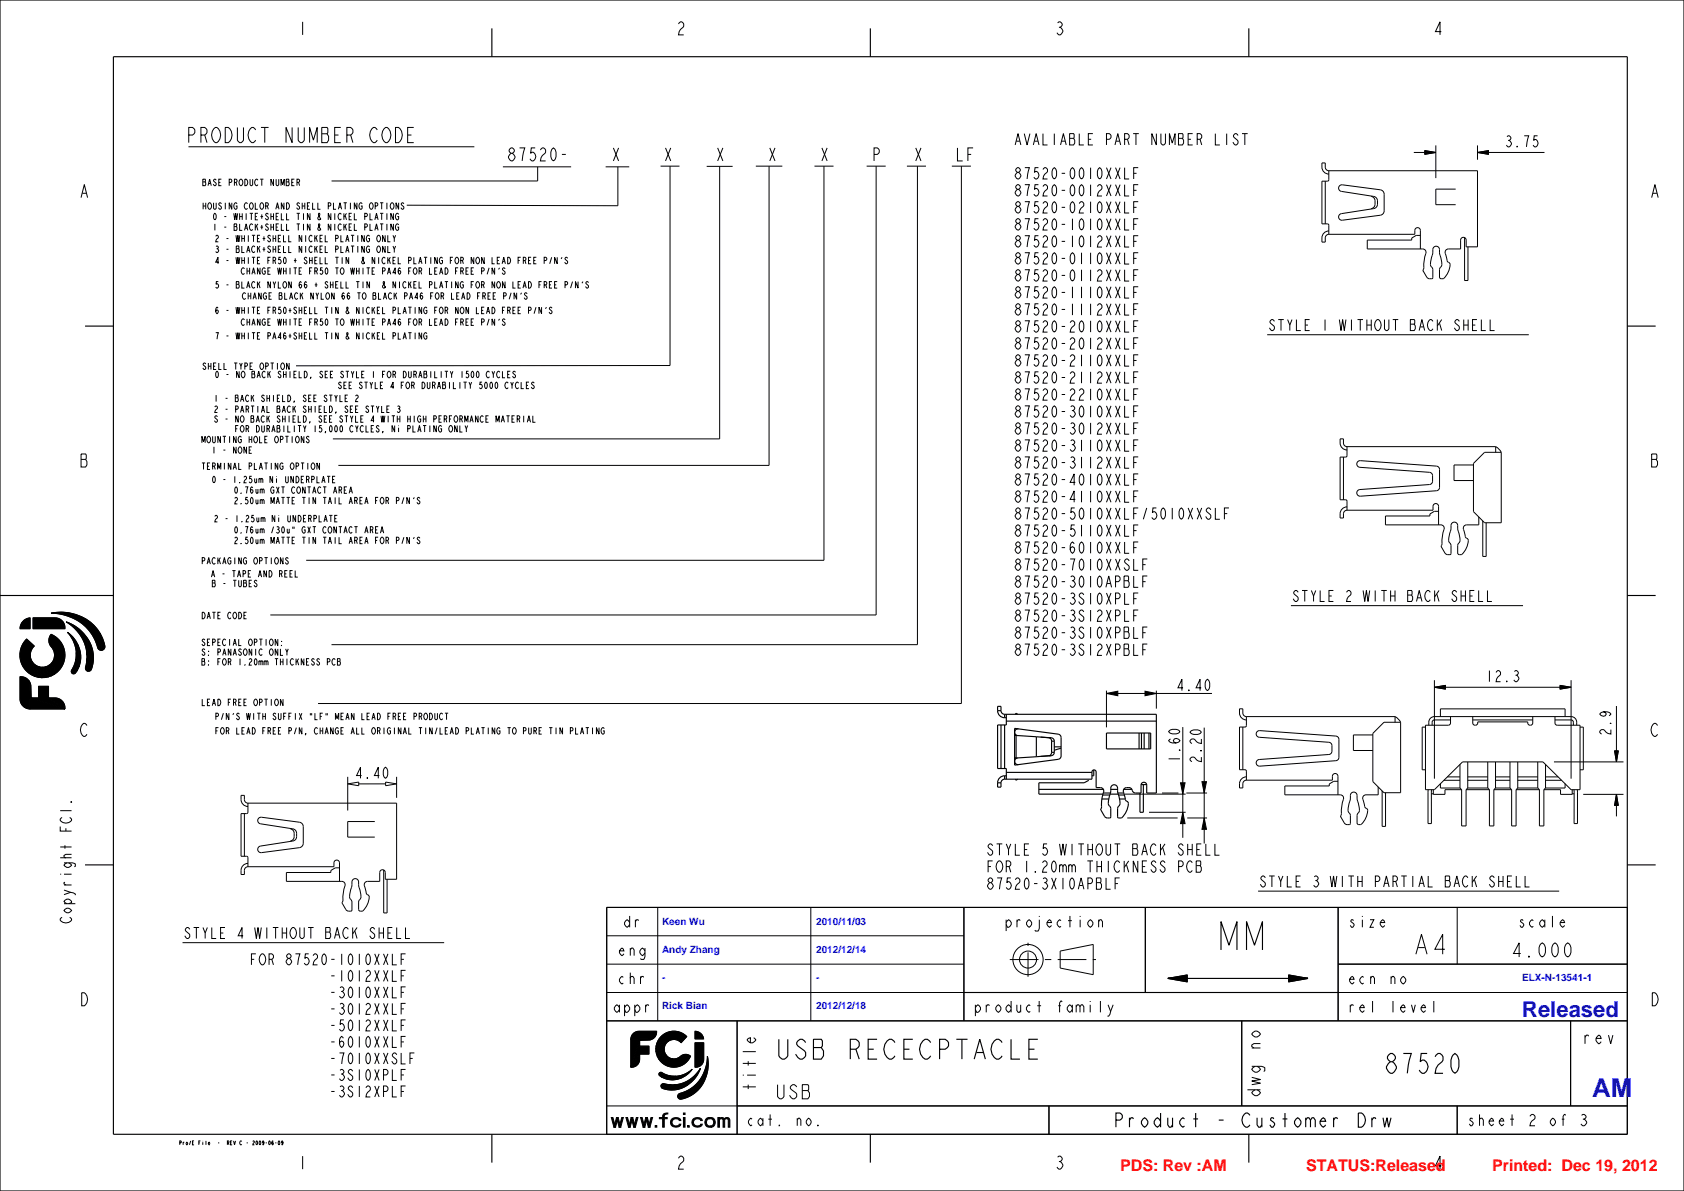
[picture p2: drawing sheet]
<svg xmlns="http://www.w3.org/2000/svg" width="297mm" height="210mm" viewBox="0 0 297 210" stroke-linecap="round" stroke-linejoin="round" font-family="sans-serif">
<defs><g id="words">
<text font-size="4.6" fill="#00f" x="280.8" y="193.4">AM</text>
<text font-size="3.9" fill="#00f" x="268.5" y="179.3">Released</text>
<g font-size="2.8" fill="#f00">
<text x="197.6" y="206.5">PDS: Rev :AM</text>
<text x="230.4" y="206.5">STATUS:Released</text>
<text x="263.2" y="206.5">Printed: Dec 19, 2012</text>
</g>
<g font-size="1.8" fill="#00f">
<text x="116.8" y="163.1">Keen Wu</text>
<text x="143.9" y="163.1">2010/11/03</text>
<text x="116.8" y="173">-</text>
<text x="116.8" y="168">Andy Zhang</text>
<text x="143.9" y="173">-</text>
<text x="143.9" y="168">2012/12/14</text>
<text x="268.5" y="173">ELX-N-13541-1</text>
<text x="116.8" y="177.9">Rick Bian</text>
<text x="143.9" y="177.9">2012/12/18</text>
</g>
</g></defs>
<g fill="none" stroke="#000" stroke-width=".18">
<path d="M53.4 3.9v2.3M119.7 4.2l.3-.3h.2l.4 .3a.89 .89 0 0 1-.6 1l-.3 1h.9M186.5 4l.3-.1a.53 .53 0 0 1 .5 .5l-.3 .4a.69 .69 0 0 1 .4 .8 .69 .69 0 0 1-.6 .6l-.4-.4M186.8 4.8h.2M254.2 5.6h-1l.8-1.7v2.3M14.3 34.8l.6-2.3 .5 2.3M14.5 34.1h.7M291.3 34.8l.6-2.3 .5 2.3M291.5 34.1h.7M14.3 80h.8l.1 .2-.1 .8 .2 .4v.6l-.2 .3h-.8zM14.3 81h.8M291.3 80h.8l.1 .2-.1 .8 .2 .4v.6l-.2 .3h-.8z"/>
<path d="M291.3 81h.8M3.5 119.3a1.77 1.77 0 0 1 1.6 .7l.2 5a1.76 1.76 0 0 1-1.8-1.8zM3.5 119.3a1.76 1.76 0 0 1 1.9 1.8v2h1.4v-2.1h1.8v2.1a2.42 2.42 0 0 1 2.6 .8l.3 1.1h-6.2a1.76 1.76 0 0 1-1.8-1.8zM4 109.6l.8-.6 .5-.1v2h-1.8l.1-.5zM4.1 109.5l.6-.4 .6-.2v2h-1.8a1.91 1.91 0 0 1 .6-1.4zM4.7 112.7l1.3 1.2-.3 .5-.3 .8-.2 3.6a4 4 0 0 1-.5-6.1zM4.7 112.7l1.3 1.2a2.14 2.14 0 0 0-.1 3.1 2.14 2.14 0 0 0 3 .1 2.14 2.14 0 0 0 .2-3 1.66 1.66 0 0 1-.1-2.3 4 4 0 0 1 1.9 5.7 4 4 0 0 1-5.9 1.1 4 4 0 0 1-.3-5.9zM5.3 115.6v3.2M5.3 115.6l-.1 3.2zM5.4 115.9l.3 .8 .5 2.6-1-.5zM5.7 116.7l.7 .6 .4 2.1-.6-.1zM5.8 108.9h3.9a1.75 1.75 0 0 1 1.8 2h-5.7z"/>
<path d="M6.4 117.3l.5 .3 .5 1.9-.6-.1zM6.9 117.6l.6 .1 .4 1.8h-.5zM7.5 117.7l.6-.1 .4 1.7-.6 .2zM8.1 117.6l.6-.3 .4 1.9-.6 .1zM8.7 117.3l.4-.4 .5 2-.5 .3zM9 108.1a8.2 8.2 0 0 1 8.6 3.5l.3 3.1-.5-.2a8.4 8.4 0 0 0-8.4-6.4zM9 108.1a7.9 7.9 0 0 1 9.5 5.8 .65 .65 0 0 1-.5 .8 .65 .65 0 0 1-.8-.5 8.3 8.3 0 0 0-8.2-6.1zM9 111.8a4 4 0 0 1 .6 7.1v-3.1a3.7 3.7 0 0 0-.9-2.3 1.66 1.66 0 0 1 .3-1.7zM9.6 115.8v3.1l-.5-2zM11.7 109.7a7.2 7.2 0 0 1 3.7 2.8l-.1 3a7.3 7.3 0 0 0-3.6-5.8zM11.7 109.7a6.9 6.9 0 0 1 4.6 7.5l-.2 .8a.55 .55 0 0 1-.7 .3 .55 .55 0 0 1-.3-.6 7.1 7.1 0 0 0-3.4-8zM11.9 111.5a5.4 5.4 0 0 1 1.8 2.2l.2 3.9-.4 .7v-3.3a5.8 5.8 0 0 0-1.6-3.5z"/>
<path d="M11.9 111.5a5 5 0 0 1 1.2 7.3 .42 .42 0 0 1-.4-.1 .42 .42 0 0 1-.1-.5 5.5 5.5 0 0 0-.7-6.7zM13.4 116.3l.1 2-.2 .4a.42 .42 0 0 1-.6 0 .42 .42 0 0 1-.1-.5l.6-1.1zM13.5 115v3.3l-.1-2zM13.7 113.7a4.8 4.8 0 0 1 .2 3.9zM15.3 116.1l.1 2.2-.3-.2v-.3zM15.4 112.5a5.6 5.6 0 0 1 .6 5.7l-.6 .1zM17.6 111.6l.6 1.2 .3 1.1-.1 .5-.5 .3zM5.1 120l.3 .5v2.6l6.1 1.9h-6.2zM5.4 120.5v2.6zM6.8 121h1.8v2.1l2.9 1.9-6.1-1.9h1.4zM8.6 123.1h1.1a1.77 1.77 0 0 1 1.8 1.9zM15.3 127.9l-.3-.4a1.2 1.2 0 0 0-.6 2l.4 .3h.2l.3-.3"/>
<path d="M292.3 127.9l-.3-.4a1.2 1.2 0 0 0-.6 2l.4 .3h.2l.3-.3M10.6 145.7v.8h2M10.6 154.1h.2M10.6 151.2h2M10.6 149.3h2M10.6 142.9h2M11 144.1l-.4 .3a1.06 1.06 0 0 0 1 .7 1.06 1.06 0 0 0 1-.7l-.3-.3M11.3 157.7l1.2-.4 .8 .3v.2M11.3 152.1l1.8 .1 .2 .1v.4l-.2 .1M11.3 159.3h2M11.3 156.9l1.2 .4M11.3 156h1.3"/>
<path d="M11.3 154.1h1.3M11.5 155.5l-.2 .1v.2l.3 .2M11.5 149v.6M11.6 146v.5M11.8 159.3l-.5-.4a.7 .7 0 0 1 .7-.4 .7 .7 0 0 1 .6 .6l-.5 .2M11.8 152.1l-.5 .4a.74 .74 0 0 0 .7 .5 .74 .74 0 0 0 .6-.5l-.5-.4M12.5 141.4l.1-.1zM12.6 150.6h-1l-.3 .2 .2 .4h.1M11 161.7l-.4 .3a1.06 1.06 0 0 0 1 .7 1.06 1.06 0 0 0 1-.7l-.3-.3M11.5 160.3a.72 .72 0 0 1 1.1 .2 .74 .74 0 0 1-.6 .5 .74 .74 0 0 1-.7-.5zM14.4 175a.79 .79 0 0 1 .9 .6 1.43 1.43 0 0 1-.4 1.7h-.5zM107 160h180v40h-180z"/>
<path d="M107 175h180M107 170h63M107 165h63M116 160v20M143 160v20M170 160v20M178.1 169.2h5.1M181.3 166.2v.6M181.3 167.9v4.3M184.3 169.2h1.1M186.5 169.2h5.1M187 167.7l5.8-1.2v5.4l-5.8-1.2z"/>
<path d="M192.7 169.2h.6M202 160v15M236 170h51M236 160v20M257 160v10M291.4 175a.79 .79 0 0 1 .9 .6 1.43 1.43 0 0 1-.4 1.7h-.5zM107 195h180M107 180h180M111.3 183.2l3.9-.1-.4 .2-2 .1-1.5 4.8zM111.5 182.4l.7-.5 .5-.1h3.1a1.4 1.4 0 0 1-1.4 1.6h-1.6v1.1h1.6v1.4h-1.6a1.82 1.82 0 0 1-.9 2.2l-.6 .1v-5zM111.6 182.3l.4-.3 .5-.2h3.3l-.1 .7-.5 .6-3.9 .1 .1-.5zM112.8 183.4l2-.1z"/>
<path d="M112.8 183.4v1.1h1.6v1.4h-1.6l-1.5 2.3zM112.8 185.9v.9a1.41 1.41 0 0 1-1.5 1.4zM115.7 184.9l1.5-.3-.1 .4-1.4 .4zM115.7 185.4l1.4-.4 .1 .5-1.4 .3zM115.7 184.4l1.7-.3-.2 .5-1.5 .3zM115.8 185.8l1.4-.3 .2 .5-1.5 .3zM115.8 184l2.1-.4-.5 .5-1.7 .3zM115.9 186.3l1.5-.3 .4 .3-1.7 .4zM116.1 186.7h2.6a2.99 2.99 0 0 0 1.8-.7l.7-.1 .6 .3a3.2 3.2 0 0 1-5.7 .5zM116.1 186.7l1.7-.4 .9 .4zM116.3 183.2l2.3 .1-.7 .3-2.1 .4zM116.3 183.2l2.5 .1z"/>
<path d="M116.3 183.2h2.5M116.3 189.2l.3-.1a4.4 4.4 0 0 0 5.5-.6 4 4 0 0 1-5.9 1zM116.3 189.2l.3-.1 1.6 .6-1.6 .1-.4-.2zM116.5 182.9a3.2 3.2 0 0 1 4.6-.1l-1 1.1a1.72 1.72 0 0 0-2.4-.2 1.72 1.72 0 0 0-.1 2.5 1.72 1.72 0 0 0 2.4 .1 1.33 1.33 0 0 1 1.8-.1 3.2 3.2 0 0 1-4.6 1.5 3.2 3.2 0 0 1-.7-4.8zM116.5 182.8a3.2 3.2 0 0 1 4.6 0l-1 1.1-.3-.4-.7-.2-2.8-.1zM116.6 189.8l3.3-.1 1.3-.5 .9-.7a4.3 4.3 0 0 1-1.8 1.5l-3.1 .1zM116.6 189.8h2.6zM116.6 191.3h4.6a4.3 4.3 0 0 1-4.6 .4zM116.7 191.2l.3-.1 1.4 .2h-1.8zM116.7 191.2l.2-.1a5.8 5.8 0 0 0 6.6-2.7 5.2 5.2 0 0 1-6.8 3.4l-.1-.4zM117.2 190.1l3.1-.1a3.8 3.8 0 0 1-3.1 .1zM118.8 191.3a5.8 5.8 0 0 0 4.7-2.9 5.8 5.8 0 0 1-2.3 2.9z"/>
<path d="M119.5 193.3l2.4-.2-1.8 .7-.4-.1zM122.6 181.8l.6 .2 .4 .3 .5 .9h-1.5zM122.6 183.9h1.5v2.9a1.4 1.4 0 0 1-1.5 1.4zM122.6 181.8a1.53 1.53 0 0 1 1.5 1.4h-1.5zM124.8 186.2a6.6 6.6 0 0 1-2.9 6.9l-2.4 .2 .1-.3a7 7 0 0 0 4.6-4.1 7.2 7.2 0 0 0 .6-2.7zM124.8 186.2a6.4 6.4 0 0 1-4.7 7.6 .52 .52 0 0 1-.6-.4 .52 .52 0 0 1 .4-.6 6.7 6.7 0 0 0 4.9-6.6zM130 180v20M185 195v5M219 180v15M257 195v5M277 180v15M31.7 201.5l.3-.1-.1-.2h-.2v.7"/>
<path d="M32.3 201.4v.5M32.5 201.5l-.1-.1-.1 .1M33.6 201.2l-.2 .7M33.9 201.5h.2M34.2 201.2h-.3v.7h.3M35.1 201.5h.1M35.3 201.2h-.2v.7M35.8 201.2h.1M35.8 201.4v.5M36.3 201.2v.7M36.7 201.6h.3l-.1-.2-.2 .3 .2 .2 .1-.2M38.5 201.5h.2"/>
<path d="M40.1 201.5l.3-.1-.1-.2h-.2v.7M40.3 201.5l.1 .4M40.7 201.5h.1M40.9 201.2h-.2v.7h.2M41.2 201.2l.2 .7 .1-.7M42.6 201.3l-.1-.1a.33 .33 0 0 0-.2 .3 .33 .33 0 0 0 .3 .3v-.1M43.5 201.5h.2M44.6 201.3l.1-.1 .2 .1-.3 .6h.3M45.2 201.2h.1l.1 .2-.1 .5-.2-.3zM45.8 201.2l.2 .2-.2 .5-.1-.3zM46.5 201.4l-.1 .2-.1-.1v-.3l.2 .1v.3l-.1 .3-.1-.2M46.9 201.5h.2"/>
<path d="M47.5 201.2l.2 .2-.2 .5-.1-.3zM48.2 201.3l-.1-.1-.2 .2 .1 .3 .2 .1v-.3h-.1l-.2 .1M48.5 201.5h.2M49.1 201.2h.1l.1 .2-.1 .5-.1-.3zM49.9 201.4l-.1 .2-.1-.1v-.3l.2 .1v.3l-.1 .3-.1-.2M53.4 203.9v2.3M119.7 204.2l.3-.3h.2l.4 .3a.89 .89 0 0 1-.6 1l-.3 1h.9M186.5 204l.3-.1a.53 .53 0 0 1 .5 .5l-.3 .4a.69 .69 0 0 1 .4 .8 .69 .69 0 0 1-.6 .6l-.4-.4M186.8 204.8h.2M254.2 205.6h-1l.8-1.7v2.3"/>
<circle cx="181.3" cy="169.2" r="2.67"/>
<circle cx="181.3" cy="169.2" r="1.5"/>
<circle cx="32.9" cy="201.6" r=".18"/>
</g>
<g fill="none" stroke="#000" stroke-width=".2">
<path d="M0 0h297v210h-297zM20 10h267v190h-267zM86.8 5v5M153.5 5v5M220.2 5v5M15 57.5h5M287 57.5h5M0 105h20M287 105h5M15 152.5h5M287 152.5h5M170 175h66"/>
<path d="M170 160v20M202 160v15M206 172.5l3.4-.6v.6zM206 172.5h3.4v.6zM206 172.5l3.4-.6v1.2zM206 172.5h24.7M227.3 171.9l3.4 .6h-3.4zM227.3 172.5h3.4l-3.4 .6zM227.3 171.9l3.4 .6-3.4 .6zM236 170h51M236 160v20M287 160h-180v40"/>
<path d="M107 180h180M130 195h157M130 180v20M185 195v5M219 180v15M257 195v5M277 180v15M86.8 200v5M153.5 200v5M220.2 200v5"/>
</g>
<g fill="#000">
<path d="M4.7 112.7l1.3 1.2-.3 .5-.3 .8-.2 3.6a4 4 0 0 1-.5-6.1zM4.1 109.5l.6-.4 .6-.2v2h-1.8a1.91 1.91 0 0 1 .6-1.4zM5.4 115.9l.3 .8 .5 2.6-1-.5zM5.7 116.7l.7 .6 .4 2.1-.6-.1zM6.4 117.3l.5 .3 .5 1.9-.6-.1zM6.9 117.6l.6 .1 .4 1.8h-.5zM7.5 117.7l.6-.1 .4 1.7-.6 .2zM8.1 117.6l.6-.3 .4 1.9-.6 .1zM9 111.8a4 4 0 0 1 .6 7.1v-3.1a3.7 3.7 0 0 0-.9-2.3 1.66 1.66 0 0 1 .3-1.7zM8.7 117.3l.4-.4 .5 2-.5 .3zM9 108.1a8.2 8.2 0 0 1 8.6 3.5l.3 3.1-.5-.2a8.4 8.4 0 0 0-8.4-6.4zM9.6 115.8v3.1l-.5-2z"/>
<path d="M5.8 108.9h3.9a1.75 1.75 0 0 1 1.8 2h-5.7zM11.7 109.7a7.2 7.2 0 0 1 3.7 2.8l-.1 3a7.3 7.3 0 0 0-3.6-5.8zM11.9 111.5a5.4 5.4 0 0 1 1.8 2.2l.2 3.9-.4 .7v-3.3a5.8 5.8 0 0 0-1.6-3.5zM13.4 116.3l.1 2-.2 .4a.42 .42 0 0 1-.6 0 .42 .42 0 0 1-.1-.5l.6-1.1zM13.5 115v3.3l-.1-2zM13.7 113.7a4.8 4.8 0 0 1 .2 3.9zM15.3 116.1l.1 2.2-.3-.2v-.3zM15.4 112.5a5.6 5.6 0 0 1 .6 5.7l-.6 .1zM17.6 111.6l.6 1.2 .3 1.1-.1 .5-.5 .3zM3.5 119.3a1.77 1.77 0 0 1 1.6 .7l.2 5a1.76 1.76 0 0 1-1.8-1.8zM5.1 120l.3 .5v2.6l6.1 1.9h-6.2zM5.4 120.5v2.6z"/>
<path d="M6.8 121h1.8v2.1l2.9 1.9-6.1-1.9h1.4zM8.6 123.1h1.1a1.77 1.77 0 0 1 1.8 1.9zM206 172.5l3.4-.6v.6zM206 172.5h3.4v.6zM227.3 171.9l3.4 .6h-3.4zM227.3 172.5h3.4l-3.4 .6zM112.8 185.9v.9a1.41 1.41 0 0 1-1.5 1.4zM111.6 182.3l.4-.3 .5-.2h3.3l-.1 .7-.5 .6-3.9 .1 .1-.5zM112.8 183.4v1.1h1.6v1.4h-1.6l-1.5 2.3zM112.8 183.4l2-.1zM111.3 183.2l3.9-.1-.4 .2-2 .1-1.5 4.8zM116.3 189.2l.3-.1 1.6 .6-1.6 .1-.4-.2z"/>
<path d="M116.7 191.2l.3-.1 1.4 .2h-1.8zM115.7 184.9l1.5-.3-.1 .4-1.4 .4zM115.7 185.4l1.4-.4 .1 .5-1.4 .3zM115.7 184.4l1.7-.3-.2 .5-1.5 .3zM115.8 185.8l1.4-.3 .2 .5-1.5 .3zM115.8 184l2.1-.4-.5 .5-1.7 .3zM115.9 186.3l1.5-.3 .4 .3-1.7 .4zM116.3 183.2l2.3 .1-.7 .3-2.1 .4zM116.1 186.7l1.7-.4 .9 .4zM116.6 191.3h4.6a4.3 4.3 0 0 1-4.6 .4zM116.6 189.8h2.6zM116.5 182.8a3.2 3.2 0 0 1 4.6 0l-1 1.1-.3-.4-.7-.2-2.8-.1z"/>
<path d="M117.2 190.1l3.1-.1a3.8 3.8 0 0 1-3.1 .1zM116.1 186.7h2.6a2.99 2.99 0 0 0 1.8-.7l.7-.1 .6 .3a3.2 3.2 0 0 1-5.7 .5zM119.5 193.3l2.4-.2-1.8 .7-.4-.1zM116.6 189.8l3.3-.1 1.3-.5 .9-.7a4.3 4.3 0 0 1-1.8 1.5l-3.1 .1zM122.6 183.9h1.5v2.9a1.4 1.4 0 0 1-1.5 1.4zM118.8 191.3a5.8 5.8 0 0 0 4.7-2.9 5.8 5.8 0 0 1-2.3 2.9zM122.6 181.8l.6 .2 .4 .3 .5 .9h-1.5zM124.8 186.2a6.6 6.6 0 0 1-2.9 6.9l-2.4 .2 .1-.3a7 7 0 0 0 4.6-4.1 7.2 7.2 0 0 0 .6-2.7z"/>
</g>
<!-- layer: 0 -->
<path d="M251.3 26.6l1.9 .3-1.9 .3zM260.6 26.9l1.9-.3v.6zM253 121.2l1.9-.3v.6zM275.1 120.9l2 .3-2 .3zM284.8 132.4h.6l-.3 1.9zM285.1 140.1l.3 1.9h-.6z" fill="#000"/>
<g fill="none" stroke="#000" stroke-width=".18">
<path d="M249.3 26.9h2M251.3 26.6l1.9 .3-1.9 .3zM253.2 25.6v5.8M260.6 26.9l1.9-.3v.6zM260.6 25.6v2.6M262.5 26.9h9.9M265.8 24.1l.2-.2a.45 .45 0 0 1 .5 .5l-.3 .4a.59 .59 0 0 1 .4 .6 .59 .59 0 0 1-.6 .5l-.3-.3M266 24.8h.2M267.5 25.7l.1 .2zM268.8 23.9h.8l-.4 2M271.2 23.9h-.6l-.1 .9 .2-.2a.66 .66 0 0 1 .6 .6 .66 .66 0 0 1-.6 .7l-.3-.3M253 119.9v17.4"/>
<path d="M262.7 118.2v2M263.9 118.6l.3-.4h.1l.3 .4a.76 .76 0 0 1-.4 .8l-.3 .8h.7M267.1 118.4l.2-.2a.45 .45 0 0 1 .5 .5l-.3 .4a.59 .59 0 0 1 .4 .6 .59 .59 0 0 1-.6 .5l-.3-.3M267.3 119.1h.2M277.1 119.9v17.4M253 121.2l1.9-.3v.6zM254.9 121.2h20.2M265.7 120l.1 .2zM274.1 134.3h12.2M275.1 120.9l2 .3-2 .3zM282.8 125.5l.3 .1 .2 .3-.2 .3a.76 .76 0 0 1-1-.3 1.33 1.33 0 0 1 2 0l-.3 .3M283.9 127.6l.2-.1z"/>
<path d="M284.1 128.6v.8a1.79 1.79 0 0 1-1.3-.8h-.3l-.4 .3v.2l.4 .3M284.8 132.4h.6l-.3 1.9zM285.1 124.5v7.9M279.2 140.1h7.1M285.1 140.1l.3 1.9h-.6zM285.1 142v1.9"/>
</g>
<!-- layer: A4_B -->
<g fill="none" stroke="#000" stroke-width=".18">
<path d="M33.2 25.9h50.5M33.3 23.8h.7l.4-.4v-.5l-.4-.4h-.7v2.7M35.4 23.8h.7l.4-.4v-.5l-.4-.4h-.7v2.7M36.1 23.8l.4 1.4M37.7 22.7l.3-.2a.88 .88 0 0 1 .8 .6 1.67 1.67 0 0 1-.6 2.1 .88 .88 0 0 1-.8-.7 1.76 1.76 0 0 1 .3-1.8zM39.7 22.5a.92 .92 0 0 1 1.1 .6 1.67 1.67 0 0 1-.5 2.1h-.6zM41.9 22.5v2.2l.4 .5h.2l.4-.5v-2.2M45.1 22.9l-.4-.4a.88 .88 0 0 0-.8 .6 1.67 1.67 0 0 0 .5 2.1h.3l.4-.5M46 22.5h1.4M46.7 22.5v2.7M51.5 22.5v2.7l-1.1-2.7v2.7M52.6 22.5v2.2l.4 .5h.3l.4-.5v-2.2"/>
<path d="M54.6 25.2v-2.7l.7 2.2 .6-2.2v2.7M56.7 22.5h1l.1 .2v.7l-.1 .2 .3 .4v.7l-.3 .5h-1zM56.7 23.6h1M59 23.8h.7M60.1 22.5h-1.1v2.7h1.1M61.2 23.8h.6l.4-.4v-.5l-.4-.4h-.6v2.7M61.8 23.8l.4 1.4M66.5 22.9l-.4-.4a.88 .88 0 0 0-.8 .6 1.67 1.67 0 0 0 .6 2.1h.2l.4-.5M67.7 22.7l.3-.2a.88 .88 0 0 1 .8 .6 1.67 1.67 0 0 1-.5 2.1 .88 .88 0 0 1-.8-.7 1.76 1.76 0 0 1 .2-1.8zM69.8 22.5a.92 .92 0 0 1 1 .6 1.67 1.67 0 0 1-.5 2.1h-.5zM71.9 23.8h.7M73 22.5h-1.1v2.7h1.1"/>
</g>
<!-- layer: ALL_DETAILS -->
<g fill="none" stroke="#000" stroke-width=".18">
<path d="M35.8 31.6l.4 .1 .1 .8-.1 .2h-.4zM35.8 32.1h.4M35.8 35.8v1.1M35.8 36.3h.5M36.3 35.8v1.1M36.7 32.7l.3-1.1 .3 1.1M36.8 35.8h.1a.61 .61 0 0 1 .4 .5 .61 .61 0 0 1-.4 .6l-.3-.6zM36.8 32.4h.3M37.7 35.8v.9l.1 .2 .3-.2v-.9M37.8 37.7l.1-.1 .1 .1 .1 .3v.6l-.2 .2-.2-.4zM37.9 39.5v1.1M38.1 31.8l-.1-.2-.3 .2 .4 .6v.2l-.3 .1-.2-.2"/>
<path d="M38.6 32.2h.3M39 31.6h-.4v1.1h.4M39 35.9l-.1-.1-.3 .1 .4 .6v.3l-.2 .1-.3-.3M39.6 38.2h.3M39.7 35.8v1.1M40.4 32.2h.3l.2-.2-.2-.4h-.3v1.1M40.9 35.8v1.1l-.5-1.1v1.1M41.2 37.6l.2 1.2 .2-1.2 .1 1.2 .2-1.2M41.3 39.5l.4 .1 .1 .8-.1 .2h-.4zM41.3 40h.4M41.3 32.2h.3l.2-.2-.2-.4h-.3v1.1M41.6 32.2l.2 .5"/>
<path d="M41.8 35.9l-.2-.1a.61 .61 0 0 0-.4 .5 .61 .61 0 0 0 .4 .6l.2-.2v-.4h-.2M42.3 39.5v1.1h.4M42.3 38.2h.4M42.3 37.6v1.2M42.3 31.7l.1-.1a.61 .61 0 0 1 .4 .6 .61 .61 0 0 1-.4 .5l-.3-.5zM42.7 37.6v1.2M43.2 31.6a.58 .58 0 0 1 .5 .6 .58 .58 0 0 1-.5 .5zM43.4 37.6v1.2M43.6 35.9l-.1-.1a.61 .61 0 0 0-.4 .5 .61 .61 0 0 0 .4 .6l.1-.2M44 37.6h.6M44.1 31.6v.9l.2 .2 .3-.2v-.9M44.2 35.8h.1a.61 .61 0 0 1 .4 .5 .61 .61 0 0 1-.4 .6l-.3-.6z"/>
<path d="M44.3 37.6v1.2M44.6 39.7l-.2-.2a.61 .61 0 0 0-.4 .5 .61 .61 0 0 0 .4 .6l.2-.2M45 35.8v1.1h.5M45 38.2h.3M45 39.5v1.1M45.3 39.9l.2 .7M45.5 31.8l-.2-.2a.61 .61 0 0 0-.4 .6 .61 .61 0 0 0 .4 .5l.2-.2M45.5 37.6h-.5v1.2h.5M45.5 39.5l-.5 .6M45.9 31.6h.6M45.9 38.2h.5M46 35.8h.1a.61 .61 0 0 1 .4 .5 .61 .61 0 0 1-.4 .6l-.3-.6z"/>
<path d="M46.2 31.6v1.1M46.2 37.8v.8M46.2 39.7v.7M46.9 36.3h.2l.2-.2-.2-.3h-.2v1.1M47.1 36.3l.2 .6M47.3 37.8l-.2-.2-.2 .2 .4 .6v.3l-.3 .1-.2-.3M47.3 39.7l-.2-.2-.2 .2 .4 .5v.3l-.3 .1-.2-.3M47.8 38.2h.4M47.8 37.6v1.2M47.8 39.5v1.1M48.2 31.6v1.1l-.4-1.1v1.1M48.2 37.6v1.2"/>
<path d="M48.2 39.5v1.1M48.6 36.9l.3-1.1 .3 1.1M48.7 31.6v.9l.2 .2 .3-.2v-.9M48.7 38.2h.3M48.8 36.5h.3M49.2 37.6h-.5v1.2h.5M49.2 39.5h-.5v1.1h.5M49.6 32.7v-1.1l.2 .9 .3-.9v1.1M49.6 37.6v1.2h.5M49.6 39.5v1.1h.5M50.1 35.8v1.1l-.5-1.1v1.1M50.5 31.6l.4 .1 .1 .8-.1 .2h-.4z"/>
<path d="M50.5 32.1h.4M50.5 37.6v1.2h.5M50.5 39.5v1.1h.5M50.5 35.8a.58 .58 0 0 1 .6 .5 .58 .58 0 0 1-.6 .6zM51.5 32.2h.2M51.9 31.6h-.4v1.1h.4M52.3 37.6h.6M52.3 39.5h.6M52.4 32.2h.3l.1-.2-.1-.4h-.3v1.1M52.6 37.6v1.2M52.6 39.5v1.1M52.7 32.2l.1 .5"/>
<path d="M52.8 35.9l-.1-.1-.3 .1 .4 .6v.3l-.3 .1-.2-.3M53.3 36.3h.5M53.3 35.8v1.1M53.5 37.6v1.2M53.5 39.5v1.1M53.8 35.8v1.1M54.2 36.3h.3M54.7 37.6v1.2l-.5-1.2v1.2M54.7 39.5v1.1l-.5-1.1v1.1M54.7 35.8h-.5v1.1h.5M55.1 35.8v1.1h.5M56.1 35.8v1.1h.4"/>
<path d="M56.6 38.5l-.3 .3-.2-.2 .3-.7v-.2l-.2-.1v.3l.4 .8M57.9 36.3h.3l.2-.2-.2-.3h-.3v1.1M58.4 37.6v1.2l-.5-1.2v1.2M58.4 39.5v1.1l-.5-1.1v1.1M58.8 35.8v1.1h.5M59 37.6v1.2M59 39.5v1.1M59.7 36.9l.3-1.1 .2 1.1M59.8 36.5h.3M60.2 37.8l-.2-.2a.61 .61 0 0 0-.4 .6 .61 .61 0 0 0 .4 .6l.2-.2M60.2 39.7l-.2-.2a.61 .61 0 0 0-.4 .5 .61 .61 0 0 0 .4 .6l.2-.2M60.6 35.8h.6"/>
<path d="M60.7 37.6v1.2M60.7 39.5v1.1M60.9 38l.2 .8M60.9 39.9l.2 .7M60.9 35.8v1.1M61.1 37.6l-.4 .7M61.1 39.5l-.4 .6M61.6 38.2h.3M61.8 35.8v1.1M62 37.6h-.4v1.2h.4M62 39.5h-.4v1.1h.4M62.5 37.6v1.2h.4"/>
<path d="M62.5 39.5v1.1h.4M62.9 35.8v1.1l-.4-1.1v1.1M63.9 35.9l-.2-.1a.61 .61 0 0 0-.4 .5 .61 .61 0 0 0 .4 .6l.2-.2v-.4h-.3M64.3 38.2h.3l.2-.2-.2-.4h-.3v1.2M65.2 37.6v1.2h.5M65.2 39.5v1.1h.5M65.3 35.8h.1a.61 .61 0 0 1 .4 .5 .61 .61 0 0 1-.4 .6l-.3-.6zM66.1 38.8l.3-1.2 .3 1.2M66.2 36.3h.3l.1-.2-.1-.3h-.3v1.1M66.2 38.4h.4M67 37.6h.6M67 39.5h.6"/>
<path d="M67 35.8h.6M67.3 37.6v1.2M67.3 39.5v1.1M67.3 35.8v1.1M68.2 35.8v1.1M68.2 37.6v1.2M68.2 39.5v1.1M69 35.8h.1a.61 .61 0 0 1 .4 .5 .61 .61 0 0 1-.4 .6l-.3-.6zM69.4 37.6v1.2l-.5-1.2v1.2M69.4 39.5v1.1l-.5-1.1v1.1M70.3 37.8l-.2-.2a.61 .61 0 0 0-.4 .6 .61 .61 0 0 0 .4 .6l.2-.2v-.4h-.2M70.3 39.7l-.2-.2a.61 .61 0 0 0-.4 .5 .61 .61 0 0 0 .4 .6l.2-.2v-.4h-.2"/>
<path d="M70.3 35.8v1.1l-.5-1.1v1.1M71.2 35.9l-.1-.1-.3 .1 .4 .6v.3l-.3 .1-.2-.3M88.7 29.4h12M89.9 27.2l.2-.2a.67 .67 0 0 1 .7 .7 .67 .67 0 0 1-.7 .7l-.2-.2a.6 .6 0 0 1 0-1zM90.1 27l-.3-.3a.53 .53 0 0 1 .6-.6l.3 .4v.2l-.3 .3M91.6 26.1h1l-.5 2.3M94.4 26.1h-.7l-.1 .9 .2-.2a.77 .77 0 0 1 .7 .8 .77 .77 0 0 1-.7 .8l-.3-.4M94.8 29.4v2.5h-36.3M95.3 26.5l.4-.4h.2l.3 .4a.89 .89 0 0 1-.5 .9l-.4 1h.9M97.4 26.3l.2-.2a1.55 1.55 0 0 1 0 2.3 1.63 1.63 0 0 1-.2-2.1zM99.1 27.2h.7M106.8 29.4h4.2"/>
<path d="M108.2 26.1l.9 2.3M109 29.4v6.9l-37.3-.1M109.1 26.1l-.9 2.3M116.5 29.3h3.3M117.4 26.1l.9 2.3M118.2 29.3v35.1l-66 .1M118.3 26.1l-.9 2.3M124.6 29.3h4.6M126.6 26.1l.9 2.3M126.9 29.3v48.1h-68.2M127.5 26.1l-.9 2.3M133.3 29.3h4.7"/>
<path d="M135.6 29.3v52.8h-75.9M135.8 26.1l.9 2.3M136.7 26.1l-.9 2.3M143.6 29.3h3.4M145 26.1l.9 2.3M145.3 29.3v69.5h-91.3M145.9 26.1l-.9 2.3M152.8 29.3h3.4M154.2 27.2h.5l.4-.4v-.3l-.4-.4h-.5v2.3M154.5 29.3v79.1h-106.8M159.9 29.3h3.4M161.5 26.1l.9 2.3"/>
<path d="M161.8 29.3v84.4h-103.3M162.4 26.1l-.9 2.3M167.9 29.3h3.3M168.9 26.1v2.3h.9M169.6 29.3v94.7h-113.5M170.7 27.2h.6M171.6 26.1h-.9v2.3M179 25.6l.5-2 .5 2M179.2 30.6l.2-.2a.58 .58 0 0 1 .7 .6 .58 .58 0 0 1-.7 .6l-.2-.2a.52 .52 0 0 1 0-.8zM179.2 33.6l.2-.2a.58 .58 0 0 1 .7 .6 .58 .58 0 0 1-.7 .6l-.2-.2a.52 .52 0 0 1 0-.8zM179.2 36.6l.2-.2a.58 .58 0 0 1 .7 .6 .58 .58 0 0 1-.7 .6l-.2-.2a.52 .52 0 0 1 0-.8zM179.2 39.6l.2-.2a.58 .58 0 0 1 .7 .6 .58 .58 0 0 1-.7 .6l-.2-.2a.52 .52 0 0 1 0-.8z"/>
<path d="M179.2 24.9h.6M179.4 30.4l-.3-.3a.46 .46 0 0 1 .5-.5l.3 .3-.3 .5M179.4 33.4l-.3-.3a.46 .46 0 0 1 .5-.5l.3 .3-.3 .5M179.4 36.4l-.3-.3a.46 .46 0 0 1 .5-.5l.3 .3-.3 .5M179.4 39.4l-.3-.3a.46 .46 0 0 1 .5-.5l.3 .3-.3 .5M180.6 23.6l.5 2 .5-2M180.7 29.6h.8l-.4 2M180.7 32.6h.8l-.4 2M180.7 35.6h.8l-.4 2M180.7 38.6h.8l-.4 2M182.2 25.6l.5-2 .5 2M182.4 24.9h.6"/>
<path d="M183.1 29.6h-.6l-.1 .8 .2-.2a.67 .67 0 0 1 .6 .7 .67 .67 0 0 1-.6 .7l-.3-.4M183.1 32.6h-.6l-.1 .8 .2-.2a.67 .67 0 0 1 .6 .7 .67 .67 0 0 1-.6 .7l-.3-.4M183.1 35.6h-.6l-.1 .8 .2-.2a.67 .67 0 0 1 .6 .7 .67 .67 0 0 1-.6 .7l-.3-.4M183.1 38.6h-.6l-.1 .8 .2-.2a.67 .67 0 0 1 .6 .7 .67 .67 0 0 1-.6 .7l-.3-.4M183.9 23.6v2h.8M183.9 29.9l.3-.3h.2l.3 .3a.77 .77 0 0 1-.5 .8l-.3 .9h.8M183.9 32.9l.3-.3h.2l.3 .3a.77 .77 0 0 1-.5 .8l-.3 .9h.8M183.9 35.9l.3-.3h.2l.3 .3a.77 .77 0 0 1-.5 .8l-.3 .9h.8M183.9 38.9l.3-.3h.2l.3 .3a.77 .77 0 0 1-.5 .8l-.3 .9h.8M185.7 29.7l.2-.1a1.35 1.35 0 0 1 0 2 1.41 1.41 0 0 1-.2-1.9zM185.7 32.7l.2-.1a1.35 1.35 0 0 1 0 2 1.41 1.41 0 0 1-.2-1.9zM185.7 35.7l.2-.1a1.35 1.35 0 0 1 0 2 1.41 1.41 0 0 1-.2-1.9z"/>
<path d="M185.7 38.7l.2-.1a1.35 1.35 0 0 1 0 2 1.41 1.41 0 0 1-.2-1.9zM185.9 23.6v2M187 25.6l.5-2 .5 2M187.2 24.9h.6M187.2 30.6h.6M187.2 33.6h.6M187.2 36.6h.6M187.2 39.6h.6M188.6 23.6h.7l.1 .1-.1 .7 .2 .3v.5l-.2 .4h-.7zM188.6 24.4h.7M188.9 29.7l.2-.1a1.35 1.35 0 0 1 0 2 1.41 1.41 0 0 1-.2-1.9zM188.9 32.7l.2-.1a1.35 1.35 0 0 1 0 2 1.41 1.41 0 0 1-.2-1.9z"/>
<path d="M188.9 35.7l.2-.1a1.35 1.35 0 0 1 0 2 1.41 1.41 0 0 1-.2-1.9zM189.1 38.6v2M190.3 23.6v2h.8M190.3 35.9l.3-.3h.2l.3 .3a.77 .77 0 0 1-.5 .8l-.3 .9h.8M190.5 29.7l.2-.1a1.35 1.35 0 0 1 0 2 1.41 1.41 0 0 1-.2-1.9zM190.5 32.7l.2-.1a1.35 1.35 0 0 1 0 2 1.41 1.41 0 0 1-.2-1.9zM190.5 38.7l.2-.1a1.35 1.35 0 0 1 0 2 1.41 1.41 0 0 1-.2-1.9zM191.9 24.6h.5M192.3 29.6v2M192.3 32.6v2M192.3 35.6v2M192.3 38.6v2"/>
<path d="M192.7 23.6h-.8v2h.8M193.5 32.9l.3-.3h.2l.3 .3a.77 .77 0 0 1-.5 .8l-.3 .9h.8M193.7 29.7l.2-.1a1.35 1.35 0 0 1 0 2 1.41 1.41 0 0 1-.2-1.9zM193.7 35.7l.2-.1a1.35 1.35 0 0 1 0 2 1.41 1.41 0 0 1-.2-1.9zM193.7 38.7l.2-.1a1.35 1.35 0 0 1 0 2 1.41 1.41 0 0 1-.2-1.9zM195.1 24.6h.5l.3-.4v-.3l-.3-.3h-.5v2M195.1 29.6l.8 2M195.1 32.6l.8 2M195.1 35.6l.8 2M195.1 38.6l.8 2M195.9 29.6l-.8 2M195.9 32.6l-.8 2"/>
<path d="M195.9 35.6l-.8 2M195.9 38.6l-.8 2M196.6 25.6l.5-2 .5 2M196.7 29.6l.8 2M196.7 32.6l.8 2M196.7 35.6l.8 2M196.7 38.6l.8 2M196.8 24.9h.6M197.5 29.6l-.8 2M197.5 32.6l-.8 2M197.5 35.6l-.8 2M197.5 38.6l-.8 2"/>
<path d="M198.3 24.6h.5l.3-.4v-.3l-.3-.3h-.5v2M198.3 29.6v2h.8M198.3 32.6v2h.8M198.3 35.6v2h.8M198.3 38.6v2h.8M198.8 24.6l.3 1M199.8 23.6h1M199.9 30.6h.5M199.9 33.6h.5M199.9 36.6h.5M199.9 39.6h.5M200.3 23.6v2"/>
<path d="M200.7 29.6h-.8v2M200.7 32.6h-.8v2M200.7 35.6h-.8v2M200.7 38.6h-.8v2M203.9 23.6v2l-.8-2v2M204.7 23.6v1.6l.3 .4h.2l.3-.4v-1.6M206.2 25.6v-2l.5 1.6 .5-1.6v2M207.8 23.6h.7l.1 .1-.1 .7 .2 .3v.5l-.2 .4h-.7zM207.8 24.4h.7M209.5 24.6h.5M210.3 23.6h-.8v2h.8M211.1 24.6h.5l.3-.4v-.3l-.3-.3h-.5v2"/>
<path d="M211.6 24.6l.3 1M214.3 23.6v2h.8M216.3 23.6v2M218.3 23.9l-.3-.3a.46 .46 0 0 0-.5 .5l.3 .3a.59 .59 0 0 1 .6 .6 .59 .59 0 0 1-.6 .6l-.4-.5M219 23.6h1M219.5 23.6v2M233.7 31.9v7.6M234.4 30.1l-.1 1.8h-1.2v7.6h1.2l.1 1.8M234.4 30.7a1.43 1.43 0 0 1-1.3-2h.6v.8a.64 .64 0 0 0 .7 .6h26.2v13.4h-2v-1.2a.49 .49 0 0 0-.5-.5 .49 .49 0 0 0-.5 .5v1.6h-2.1l-.5 .2-.1 .4 .3 1.4 .4 .5a2.95 2.95 0 0 1-1 2.7h-.6l-.1-.2v-1.4l.2-.4a1.55 1.55 0 0 0 0-1.7l-.2-.9a.81 .81 0 0 0-.4-1 .59 .59 0 0 0-.8 .5v.6a4.5 4.5 0 0 0-.3 2.4l.3 .5v1.5l-.2 .1a.78 .78 0 0 1-.9-.2l-.6-1.1M236.3 32.7l.4-.1 6.7 .9a.78 .78 0 0 1 .7 .7v3a.78 .78 0 0 1-.7 .8l-6.7 .8a.59 .59 0 0 1-.6-.5 .59 .59 0 0 1 .5-.6l5.7-.9a1.17 1.17 0 0 0 .7-1.1 1.17 1.17 0 0 0-.7-1.1l-5.7-.9a.59 .59 0 0 1-.5-.4 .59 .59 0 0 1 .2-.6zM241.8 34.6a1.17 1.17 0 0 1 .7 1.1 1.17 1.17 0 0 1-.7 1.1M256.7 33.3h-3.5v2.8h3.5"/>
<path d="M38 41.7l.2-.2 .3 .2-.5 .9h.5M38 58.7h.5l-.2 1.1M38.1 43.5l.2-.1 .2 .2-.2 .3a.3 .3 0 0 1 .2 .4 .3 .3 0 0 1-.5 0M38.2 43.9h.1M38.5 54.4l-.2-.2-.3 .3 .1 .6 .2 .2 .1-.1 .1-.5-.2-.1-.3 .3M38.5 49.7h-.3l-.1 .4 .1-.1a.39 .39 0 0 1 .4 .4 .39 .39 0 0 1-.4 .4l-.2-.2M38.6 46.2h-.6l.5-.8v1.1M39.6 40h.3M39.9 42.1h.4M39.9 44h.4M39.9 45.9h.4M39.9 50.2h.4"/>
<path d="M39.9 54.7h.4M39.9 59.2h.4M41.6 41.5l.2 1.1 .2-1.1 .1 1.1 .2-1.1M41.6 45.4l.2 1.1 .2-1.1 .1 1.1 .2-1.1M41.6 54.2l.2 1.1 .2-1.1 .1 1.1 .2-1.1M41.6 58.7l.2 1.1 .2-1.1 .1 1.1 .2-1.1M41.7 43.4l.4 .1 .1 .8-.1 .2h-.4zM41.7 49.7h.4l.1 .9-.1 .2h-.4zM41.7 43.9h.4M41.7 50.1h.4M42.6 43.4v1.1h.5M42.6 49.7v1.1h.5"/>
<path d="M42.6 42.1h.5M42.6 41.5v1.1M42.6 45.4v1.1M42.6 54.2v1.1M42.6 58.7v1.1M42.6 45.9h.5M42.6 54.7h.5M42.6 59.2h.5M43.1 47.4l-.2-.2a.61 .61 0 0 0-.4 .6 .61 .61 0 0 0 .4 .6l.2-.2M43.1 56.4l-.2-.2a.61 .61 0 0 0-.4 .6 .61 .61 0 0 0 .4 .6l.2-.2M43.1 41.5v1.1M43.1 45.4v1.1"/>
<path d="M43.1 54.2v1.1M43.1 58.7v1.1M43.1 40.6l.3-1.1 .3 1.1M43.2 40.2h.4M43.3 51.8l-.2-.2a.61 .61 0 0 0-.4 .6 .61 .61 0 0 0 .4 .6l.2-.2M43.5 44.5l.3-1.1 .3 1.1M43.5 50.8l.3-1.1 .3 1.1M43.6 47.2v1.2M43.6 56.2v1.2M43.6 47.8h.4M43.6 56.8h.4M43.6 44.1h.4"/>
<path d="M43.6 50.4h.4M43.8 51.6v1.2M43.8 52.2h.4M43.8 41.5v1.1M43.8 45.4v1.1M43.8 54.2v1.1M43.8 58.7v1.1M44 47.2v1.2M44 56.2v1.2M44.2 51.6v1.2M44.4 48.4l.3-1.2 .3 1.2M44.4 57.4l.3-1.2 .3 1.2"/>
<path d="M44.4 41.5h.6M44.4 45.4h.6M44.4 54.2h.6M44.4 58.7h.6M44.5 48h.4M44.5 57h.4M44.6 52.8l.3-1.2 .3 1.2M44.7 41.5v1.1M44.7 45.4v1.1M44.7 54.2v1.1M44.7 58.7v1.1M44.7 52.4h.4"/>
<path d="M44.9 43.6l-.1-.2a.61 .61 0 0 0-.4 .6 .61 .61 0 0 0 .4 .5l.1-.2M44.9 49.8l-.1-.1a.61 .61 0 0 0-.4 .5 .61 .61 0 0 0 .4 .6l.1-.2M45.4 42.1h.3M45.4 43.4v1.1M45.4 49.7v1.1M45.4 45.9h.3M45.4 54.7h.3M45.4 59.2h.3M45.6 43.8l.3 .7M45.6 50l.3 .8M45.9 41.5h-.5v1.1h.5M45.9 45.4h-.5v1.1h.5"/>
<path d="M45.9 47.2v1.2l-.5-1.2v1.2M45.9 54.2h-.5v1.1h.5M45.9 56.2v1.2l-.5-1.2v1.2M45.9 58.7h-.5v1.1h.5M45.9 43.4l-.5 .6M45.9 49.7l-.5 .6M45.9 40h.5M46.1 51.6v1.2l-.5-1.2v1.2M46.3 42.1h.5M46.3 44h.5M46.6 41.7v.7M46.6 43.6v.7"/>
<path d="M46.8 47.4l-.2-.2a.61 .61 0 0 0-.4 .6 .61 .61 0 0 0 .4 .6l.2-.2v-.4h-.2M46.8 56.4l-.2-.2a.61 .61 0 0 0-.4 .6 .61 .61 0 0 0 .4 .6l.2-.2v-.4h-.2M47 51.8l-.2-.2a.61 .61 0 0 0-.4 .6 .61 .61 0 0 0 .4 .6l.2-.2v-.4h-.2M47.2 59.2h.3l.2-.2-.2-.3h-.3v1.1M47.2 45.9h.3M47.2 47.8h.3M47.2 54.7h.3M47.2 56.8h.3M47.4 52.2h.3M47.7 41.7l-.2-.2-.3 .2 .5 .6-.1 .2-.2 .1-.2-.3M47.7 43.6l-.2-.2-.3 .2 .5 .5-.1 .3-.2 .1-.2-.3M47.7 45.4h-.5v1.1"/>
<path d="M47.7 49.7v1.1l-.5-1.1v1.1M47.7 47.2h-.5v1.2h.5M47.7 54.2h-.5v1.1M47.7 56.2h-.5v1.2h.5M47.8 40h.4M47.9 51.6h-.5v1.2h.5M48.1 59.8l.3-1.1 .3 1.1M48.2 45.9h.2l.2-.2-.2-.3h-.2v1.1M48.2 49.7l.2 .5v.6M48.2 54.7h.2l.2-.2-.2-.3h-.2v1.1M48.2 42.1h.4M48.2 41.5v1.1"/>
<path d="M48.2 43.4v1.1M48.2 44h.4M48.2 59.4h.4M48.4 45.9l.2 .6M48.4 54.7l.2 .6M48.6 41.5v1.1M48.6 43.4v1.1M48.6 49.7l-.2 .5M48.7 40h.3M49 47.2l.1 1.2 .2-1.2 .2 1.2 .2-1.2M49 56.2l.1 1.2 .2-1.2 .2 1.2 .2-1.2M49.1 49.7v1.1h.4"/>
<path d="M49.1 42.1h.3M49.1 44h.3M49.2 51.6l.5 .1v.9l-.1 .2h-.4zM49.2 52.1h.4M49.5 41.5h-.4v1.1h.4M49.5 43.4h-.4v1.1h.4M49.5 45.4h-.3l-.1 .4 .2-.1a.39 .39 0 0 1 .3 .4 .39 .39 0 0 1-.3 .4l-.2-.2M49.5 54.2h-.3l-.1 .4 .2-.1a.39 .39 0 0 1 .3 .4 .39 .39 0 0 1-.3 .4l-.2-.2M49.6 59.5h-.5l.4-.8v1.1M50 41.5v1.1h.5M50 43.4v1.1h.5M50 47.2v1.2"/>
<path d="M50 56.2v1.2M50 47.8h.5M50 56.8h.5M50.1 49.7h.1a.61 .61 0 0 1 .4 .5 .61 .61 0 0 1-.4 .6l-.3-.6zM50.1 45.5l.1-.1 .3 .3-.1 .6-.2 .2-.2-.4zM50.1 54.3l.1-.1 .1 .1 .2 .2-.1 .6-.2 .2-.2-.4zM50.2 51.6v1.2h.5M50.4 58.8l-.2-.1-.2 .3 .1 .6 .1 .2 .1-.1 .1-.5-.2-.1-.2 .3M50.5 47.2v1.2M50.5 56.2v1.2M50.9 41.5v1.1h.5M50.9 43.4v1.1h.5"/>
<path d="M50.9 54.7h.5M50.9 59.2h.5M51.1 52.8l.3-1.2 .2 1.2M51.1 47.2v1.2M51.1 54.4v.7M51.1 56.2v1.2M51.1 58.8v.8M51.2 52.4h.3M51.4 49.7v1.1l-.5-1.1v1.1M51.8 47.2h.6M51.8 56.2h.6M51.8 45.9h.5"/>
<path d="M52.1 45.6v.7M52.1 47.2v1.2M52.1 56.2v1.2M52.3 54.4l-.2-.2-.3 .2 .5 .5-.1 .3-.2 .1-.2-.3M52.3 58.8l-.2-.1-.3 .1 .5 .6-.1 .3-.2 .1-.2-.3M52.5 51.8l-.2-.2a.61 .61 0 0 0-.4 .6 .61 .61 0 0 0 .4 .6l.2-.2M52.8 47.8h.2M52.8 54.7h.4M52.8 54.2v1.1M52.8 58.7v1.1M52.8 56.8h.2M52.8 59.2h.4"/>
<path d="M53 51.6v1.2M53.2 49.8l-.2-.1-.2 .3v.6l.2 .2 .1-.1 .1-.5-.2-.1-.2 .3M53.2 52l.2 .8M53.2 41.5v1.1l-.4-1.1v1.1M53.2 43.4v1.1l-.4-1.1v1.1M53.2 47.2h-.4v1.2h.4M53.2 56.2h-.4v1.2h.4M53.2 54.2v1.1M53.2 58.7v1.1M53.4 51.6l-.4 .7M53.7 54.7h.3M53.7 59.2h.3"/>
<path d="M53.9 41.5v1.1M53.9 43.4v1.1M54.1 49.8l-.2-.1-.2 .3v.6l.2 .2 .1-.1 .1-.5-.2-.1-.2 .3M54.1 45.6l-.1-.2-.3 .2 .4 .5v.3l-.2 .1-.3-.3M54.1 54.2h-.4v1.1h.4M54.1 58.7h-.4v1.1h.4M54.6 54.2v1.1h.5M54.6 58.7v1.1h.5M54.6 45.9h.5M54.6 45.4v1.1M54.6 47.8h.3M54.6 56.8h.3"/>
<path d="M55.1 41.7l-.2-.2a.61 .61 0 0 0-.4 .6 .61 .61 0 0 0 .4 .5l.2-.2M55.1 43.6l-.2-.2a.61 .61 0 0 0-.4 .6 .61 .61 0 0 0 .4 .5l.2-.2M55.1 47.2h-.5v1.2M55.1 56.2h-.5v1.2M55.1 45.4v1.1M55.3 51.6v1.2l-.5-1.2v1.2M55.5 47.8h.3l.2-.2-.2-.4h-.3v1.2M55.5 54.2v1.1h.5M55.5 56.8h.3l.2-.2-.2-.4h-.3v1.2M55.5 58.7v1.1h.5M55.5 41.5v1.1M55.5 43.4v1.1"/>
<path d="M55.5 45.9h.3M55.5 50.2h.5M55.7 51.6l.3 .6v.6M55.7 41.9l.3 .7M55.7 43.8l.3 .7M55.7 49.8v.8M55.8 47.8l.2 .6M55.8 56.8l.2 .6M56 45.4h-.5v1.1h.5M56 41.5l-.5 .7M56 43.4l-.5 .6M56.2 51.6l-.2 .6"/>
<path d="M56.4 45.4v1.1h.5M56.4 42.1h.3M56.4 44h.3M56.6 40.3l-.3 .3-.2-.2 .3-.6v-.2l-.2-.1v.3l.4 .7M56.6 51.6v1.2h.5M56.9 41.5h-.5v1.1h.5M56.9 43.4h-.5v1.1h.5M56.9 47.2h-.3l-.1 .5 .1-.1a.39 .39 0 0 1 .4 .4 .39 .39 0 0 1-.4 .4l-.2-.2M56.9 56.2h-.3l-.1 .5 .1-.1a.39 .39 0 0 1 .4 .4 .39 .39 0 0 1-.4 .4l-.2-.2M57.3 54.2h.6M57.3 58.7h.6M57.4 41.5v1.1h.4"/>
<path d="M57.4 43.4v1.1h.4M57.4 45.4v1.1h.4M57.5 47.3l.1-.1 .1 .1 .1 .3v.4l-.2 .4-.2-.4zM57.5 56.3l.1-.1 .1 .1 .1 .3v.4l-.2 .4-.2-.4zM57.6 54.2v1.1M57.6 58.7v1.1M57.6 51.7l.1-.1a.61 .61 0 0 1 .4 .6 .61 .61 0 0 1-.4 .6l-.3-.6zM57.8 49.8l-.2-.1-.2 .1 .4 .6v.3l-.3 .1-.2-.3M58.3 50.2h.4M58.3 49.7v1.1M58.5 54.2v1.1M58.5 58.7v1.1"/>
<path d="M58.7 49.7v1.1M58.9 51.6v1.2l-.4-1.2v1.2M59.1 45.4h.6M59.1 47.2h.6M59.1 56.2h.6M59.2 42.1h.3l.2-.2-.2-.4h-.3v1.1M59.2 44h.3l.2-.2-.2-.4h-.3v1.1M59.2 50.2h.3M59.4 45.4v1.1M59.4 47.2v1.2M59.4 56.2v1.2M59.7 49.7h-.5v1.1h.5"/>
<path d="M59.7 54.2v1.1l-.5-1.1v1.1M59.7 58.7v1.1l-.5-1.1v1.1M60.1 41.5v1.1h.5M60.1 43.4v1.1h.5M60.1 49.7v1.1h.5M60.2 47.3l.1-.1a.61 .61 0 0 1 .4 .6 .61 .61 0 0 1-.4 .6l-.3-.6zM60.2 56.3l.1-.1a.61 .61 0 0 1 .4 .6 .61 .61 0 0 1-.4 .6l-.3-.6zM60.3 45.4v1.1M60.7 51.8l-.1-.2-.3 .4 .1 .6 .2 .2 .1-.1v-.5l-.1-.1-.3 .3M61 42.6l.3-1.1 .3 1.1M61 44.5l.3-1.1 .3 1.1M61 49.7v1.1h.5"/>
<path d="M61.1 42.3h.3M61.1 44.1h.3M61.5 45.4v1.1l-.5-1.1v1.1M61.6 55l-.3 .3-.3-.2 .4-.7v-.1l-.2-.1-.1 .2 .5 .8M61.6 59.5l-.3 .3-.3-.2 .4-.7-.1-.2h-.1l-.1 .2 .5 .8M61.6 40h.3M61.6 51.8l-.1-.2-.3 .4 .1 .6 .2 .2 .1-.1v-.5l-.1-.1-.3 .3M61.8 47.2l.2 1.2 .2-1.2 .2 1.2 .1-1.2M61.8 56.2l.2 1.2 .2-1.2 .2 1.2 .1-1.2M61.9 41.5h.6M61.9 43.4h.6M62.2 41.5v1.1"/>
<path d="M62.2 43.4v1.1M62.8 49.7h.6M62.9 47.8h.4M62.9 47.2v1.2M62.9 56.2v1.2M62.9 56.8h.4M63 51.6h.6M63.1 41.5v1.1M63.1 43.4v1.1M63.1 49.7v1.1M63.3 51.6v1.2M63.3 54.2v1.1l-.4-1.1v1.1"/>
<path d="M63.3 58.7v1.1l-.4-1.1v1.1M63.3 47.2v1.2M63.3 56.2v1.2M64 47.2v1.2M64 49.7v1.1M64 54.2v1.1M64 56.2v1.2M64 58.7v1.1M64.1 51.7l.1-.1a.61 .61 0 0 1 .4 .6 .61 .61 0 0 1-.4 .6l-.3-.6zM64.3 41.5v1.1l-.5-1.1v1.1M64.3 43.4v1.1l-.5-1.1v1.1M64.3 46.2l-.2 .3-.3-.2 .3-.6v-.3h-.1l-.1 .3 .5 .7"/>
<path d="M64.3 40h.3l.2-.1-.2-.4h-.3v1.1M64.7 47.2h.5M64.7 56.2h.5M64.9 47.2v1.2M64.9 56.2v1.2M65.2 41.7l-.2-.2a.61 .61 0 0 0-.4 .6 .61 .61 0 0 0 .4 .5l.2-.2v-.3h-.3M65.2 43.6l-.2-.2a.61 .61 0 0 0-.4 .6 .61 .61 0 0 0 .4 .5l.2-.2v-.3h-.3M65.2 49.7v1.1l-.5-1.1v1.1M65.2 54.4l-.2-.2a.61 .61 0 0 0-.4 .5 .61 .61 0 0 0 .4 .6l.2-.2M65.2 58.8l-.2-.1a.61 .61 0 0 0-.4 .5 .61 .61 0 0 0 .4 .6l.2-.2M65.6 47.8h.3M65.6 54.2v1.1"/>
<path d="M65.6 58.7v1.1M65.6 56.8h.3M65.8 51.6l.4 .1 .1 .9-.1 .2h-.4zM65.8 52.1h.4M65.9 54.5l.2 .8M65.9 59l.2 .8M66.1 45.4v1.1l-.5-1.1v1.1M66.1 47.2h-.5v1.2h.5M66.1 56.2h-.5v1.2h.5M66.1 58.7l-.5 .6M66.1 54.2l-.5 .6M66.1 40.6l.3-1.1 .3 1.1"/>
<path d="M66.2 40.2h.4M66.6 54.7h.2M66.6 59.2h.2M66.6 41.6l.1-.1a.61 .61 0 0 1 .4 .6 .61 .61 0 0 1-.4 .5l-.3-.5zM66.6 43.5l.1-.1a.61 .61 0 0 1 .4 .6 .61 .61 0 0 1-.4 .5l-.3-.5zM66.8 51.6v1.2h.4M66.8 45.4v1.1M67 54.2h-.4v1.1h.4M67 58.7h-.4v1.1h.4M67.5 47.8h.3l.1-.2-.1-.4h-.3v1.2M67.5 54.2v1.1h.4M67.5 56.8h.3l.1-.2-.1-.4h-.3v1.2"/>
<path d="M67.5 58.7v1.1h.4M67.6 52.8l.3-1.2 .3 1.2M67.7 52.4h.4M67.9 41.5v1.1l-.4-1.1v1.1M67.9 43.4v1.1l-.4-1.1v1.1M67.9 45.6l-.1-.2a.61 .61 0 0 0-.4 .5 .61 .61 0 0 0 .4 .6l.1-.2M68 50.5l-.2 .3-.3-.2 .3-.7v-.2h-.2v.2l.4 .8M68.3 48.4l.3-1.2 .3 1.2M68.3 57.4l.3-1.2 .3 1.2M68.4 41.5v1.1h.4M68.4 43.4v1.1h.4M68.4 45.4v1.1"/>
<path d="M68.4 48h.4M68.4 57h.4M68.6 45.7l.2 .8M68.8 45.4l-.4 .6M69.1 51.8l-.2-.2a.61 .61 0 0 0-.4 .6 .61 .61 0 0 0 .4 .6l.2-.2M69.3 41.5l.2 .6v.5M69.3 43.4l.2 .6v.5M69.3 54.7h.3l.2-.2-.2-.3h-.3v1.1M69.3 59.2h.3l.2-.2-.2-.3h-.3v1.1M69.3 45.9h.3M69.5 51.6v1.2M69.7 52l.3 .8"/>
<path d="M69.8 45.4h-.5v1.1h.5M69.8 49.7v1.1l-.5-1.1v1.1M69.8 41.5l-.3 .6M69.8 43.4l-.3 .6M69.8 48.1h-.5l.4-.9v1.2M69.8 57.1h-.5l.4-.9v1.2M70 51.6l-.5 .7M70.2 45.4v1.1h.5M70.2 54.2v1.1h.5M70.2 58.7v1.1h.5M70.5 49.7v1.1M70.6 47.4l-.1-.2-.3 .4 .1 .6 .2 .2 .1-.1v-.5l-.1-.1-.3 .3"/>
<path d="M70.6 56.4l-.1-.2-.3 .4 .1 .6 .2 .2 .1-.1v-.5l-.1-.1-.3 .3M71.1 55.3l.3-1.1 .3 1.1M71.1 59.8l.3-1.1 .3 1.1M71.2 54.9h.3M71.2 59.4h.3M71.4 52.2h.2l.2-.2-.2-.4h-.2v1.2M71.6 49.8l-.2-.1a.61 .61 0 0 0-.4 .5 .61 .61 0 0 0 .4 .6l.2-.2M72 54.2h.6M72 58.7h.6M72.1 45.9h.3l.1-.2-.1-.3h-.3v1.1M72.1 49.7v1.1M72.1 47.8h.3"/>
<path d="M72.1 56.8h.3M72.2 52.8l.3-1.2 .3 1.2M72.3 50l.2 .8M72.3 54.2v1.1M72.3 58.7v1.1M72.3 52.4h.4M72.5 47.2h-.4v1.2M72.5 56.2h-.4v1.2M72.5 49.7l-.4 .6M73 45.4v1.1h.4M73 50.2h.3M73 47.3l.2-.1a.61 .61 0 0 1 .4 .6 .61 .61 0 0 1-.4 .6l-.3-.6z"/>
<path d="M73 56.3l.2-.1a.61 .61 0 0 1 .4 .6 .61 .61 0 0 1-.4 .6l-.3-.6zM73.2 54.2v1.1M73.2 58.7v1.1M73.4 49.7h-.4v1.1h.4M73.7 52.5h-.5l.4-.9v1.2M73.8 46.5l.3-1.1 .3 1.1M73.9 49.7v1.1h.5M73.9 47.8h.3l.2-.2-.2-.4h-.3v1.2M73.9 56.8h.3l.2-.2-.2-.4h-.3v1.2M74 46.1h.3M74.2 47.8l.2 .6M74.2 56.8l.2 .6"/>
<path d="M74.4 54.2v1.1l-.5-1.1v1.1M74.4 58.7v1.1l-.5-1.1v1.1M74.5 51.8l-.2-.2-.2 .4 .1 .6 .1 .2 .2-.1v-.5l-.2-.1-.2 .3M74.8 45.4h.5M75.1 45.4v1.1M75.3 54.4l-.2-.2a.61 .61 0 0 0-.4 .5 .61 .61 0 0 0 .4 .6l.2-.2v-.4h-.2M75.3 58.8l-.2-.1a.61 .61 0 0 0-.4 .5 .61 .61 0 0 0 .4 .6l.2-.2v-.4h-.2M75.7 50.2h.3l.2-.2-.2-.3h-.3v1.1M75.7 47.2v1.2h.5M75.7 56.2v1.2h.5M76 52.2h.2M76 45.4v1.1"/>
<path d="M76.4 51.6h-.4v1.2M76.7 49.7v1.1h.4M76.7 47.8h.3M76.7 54.7h.3M76.7 56.8h.3M76.9 51.7l.1-.1a.61 .61 0 0 1 .4 .6 .61 .61 0 0 1-.4 .6l-.2-.6zM77.1 45.4v1.1l-.4-1.1v1.1M77.1 47.2h-.4v1.2h.4M77.1 54.2h-.4v1.1M77.1 56.2h-.4v1.2h.4M77.5 50.8l.3-1.1 .3 1.1M77.5 48.4l.3-1.2 .3 1.2"/>
<path d="M77.5 57.4l.3-1.2 .3 1.2M77.6 54.3l.2-.1a.61 .61 0 0 1 .4 .5 .61 .61 0 0 1-.4 .6l-.3-.6zM77.6 50.4h.4M77.6 48h.4M77.6 57h.4M77.8 52.2h.3l.1-.2-.1-.4h-.3v1.2M78 45.6l-.1-.2a.61 .61 0 0 0-.4 .5 .61 .61 0 0 0 .4 .6l.1-.2v-.4h-.2M78.1 52.2l.1 .6M78.4 49.7h.6M78.5 47.2a.58 .58 0 0 1 .5 .6 .58 .58 0 0 1-.5 .6zM78.5 54.7h.3l.2-.2-.2-.3h-.3v1.1M78.5 56.2a.58 .58 0 0 1 .5 .6 .58 .58 0 0 1-.5 .6z"/>
<path d="M78.7 49.7v1.1M78.8 54.7l.2 .6M79.4 45.9h.3M79.6 51.6v1.2h.5M79.7 49.7v1.1M79.9 45.4h-.5v1.1M80.3 47.8h.3M80.3 56.8h.3M80.4 45.5l.1-.1a.61 .61 0 0 1 .4 .5 .61 .61 0 0 1-.4 .6l-.3-.6zM80.5 52.2h.3M80.8 49.7v1.1l-.5-1.1v1.1M80.8 47.2h-.5v1.2"/>
<path d="M80.8 54.2v1.1l-.5-1.1v1.1M80.8 56.2h-.5v1.2M81 51.6h-.5v1.2h.5M81.3 45.9h.2l.2-.2-.2-.3h-.2v1.1M81.3 47.8h.2l.2-.2-.2-.4h-.2v1.2M81.3 56.8h.2l.2-.2-.2-.4h-.2v1.2M81.3 54.3l.1-.1a.61 .61 0 0 1 .4 .5 .61 .61 0 0 1-.4 .6l-.3-.6zM81.4 52.8l.3-1.2 .3 1.2M81.5 52.4h.4M81.5 45.9l.2 .6M81.5 47.8l.2 .6M81.5 56.8l.2 .6"/>
<path d="M81.7 49.8l-.2-.1a.61 .61 0 0 0-.4 .5 .61 .61 0 0 0 .4 .6l.2-.2v-.4h-.2M82.2 47.8h.3M82.2 56.8h.3M82.4 51.6a.58 .58 0 0 1 .5 .6 .58 .58 0 0 1-.5 .6zM82.6 47.2h-.4v1.2h.4M82.6 54.2v1.1l-.4-1.1v1.1M82.6 56.2h-.4v1.2h.4M83.1 50.2h.3M83.1 47.8h.3M83.1 56.8h.3M83.6 45.4v1.1l-.5-1.1v1.1M83.6 49.7h-.5v1.1"/>
<path d="M83.6 47.2h-.5v1.2h.5M83.6 56.2h-.5v1.2h.5M84 54.2v1.1h.5M84.1 45.5l.1-.1a.61 .61 0 0 1 .4 .5 .61 .61 0 0 1-.4 .6l-.3-.6zM84.1 49.7h.1a.61 .61 0 0 1 .4 .5 .61 .61 0 0 1-.4 .6l-.3-.6zM84.2 52.2h.3M84.7 51.6h-.5v1.2M84.9 50.2h.3l.2-.2-.2-.3h-.3v1.1M84.9 47.8h.3l.2-.2-.2-.4h-.3v1.2M84.9 56.8h.3l.2-.2-.2-.4h-.3v1.2M84.9 54.7h.3M85.1 52.2h.3l.2-.2-.2-.4h-.3v1.2"/>
<path d="M85.2 50.2l.2 .6M85.4 45.4v1.1l-.5-1.1v1.1M85.4 54.2h-.5v1.1h.5M85.4 52.2l.2 .6M85.8 55.3l.3-1.1 .3 1.1M85.9 54.9h.4M86.1 52.2h.3M86.3 47.2l-.4 1.2M86.3 56.2l-.4 1.2M86.5 51.6h-.4v1.2h.4M86.8 45.4v1.1h.4M86.8 54.2a.58 .58 0 0 1 .5 .5 .58 .58 0 0 1-.5 .6z"/>
<path d="M87 52.2h.3M87.2 49.7v1.1l-.4-1.1v1.1M87.2 47.2v1.2l-.4-1.2v1.2M87.2 56.2v1.2l-.4-1.2v1.2M87.4 51.6h-.4v1.2h.4M87.7 45.9h.3M87.8 49.7h.1a.61 .61 0 0 1 .4 .5 .61 .61 0 0 1-.4 .6l-.3-.6zM88.1 47.2l-.2 .3M88.1 56.2l-.2 .3M88.2 45.4h-.5v1.1h.5M88.6 46.5l.2-1.1 .3 1.1M88.6 54.7h.3"/>
<path d="M88.7 46.1h.3M88.8 52.2h.3l.2-.2-.2-.4h-.3v1.2M89.1 49.7v1.1l-.5-1.1v1.1M89.1 47.4l-.2-.2-.3 .2 .5 .6-.1 .3-.2 .1-.2-.3M89.1 54.2h-.5v1.1M89.1 56.4l-.2-.2-.3 .2 .5 .6-.1 .3-.2 .1-.2-.3M89.5 45.4a.58 .58 0 0 1 .6 .5 .58 .58 0 0 1-.6 .6zM89.5 54.7h.3l.2-.2-.2-.3h-.3v1.1M89.8 54.7l.2 .6M90.1 51.6l-.3 1.2M90.5 49.7v1.1h.4M90.5 54.7h.2"/>
<path d="M90.9 54.2h-.4v1.1h.4M91.1 51.6v1.2l-.4-1.2v1.2M91.4 45.9h.3M91.4 50.2h.3M91.4 54.7h.3M91.8 45.4h-.4v1.1M91.8 49.7h-.4v1.1h.4M91.8 54.2h-.4v1.1h.4M92 51.6l-.2 .3M92.2 50.8l.3-1.1 .3 1.1M92.3 45.9h.3l.2-.2-.2-.3h-.3v1.1M92.4 50.4h.3"/>
<path d="M92.6 45.9l.2 .6M93 51.8l-.2-.2-.3 .2 .5 .6-.1 .3-.2 .1-.3-.3M93.2 49.7a.58 .58 0 0 1 .5 .5 .58 .58 0 0 1-.5 .6zM93.2 54.7h.3l.2-.2-.2-.3h-.3v1.1M93.2 45.9h.3M93.7 45.4h-.5v1.1h.5M94.1 45.9h.3M94.5 54.2l-.3 1.1M94.6 45.4h-.5v1.1h.5M95.1 50.2h.2M95.5 49.7h-.4v1.1M95.5 54.2v1.1l-.4-1.1v1.1"/>
<path d="M96 45.9h.3l.1-.2-.1-.3h-.3v1.1M96 50.2h.3l.1-.2-.1-.3h-.3v1.1M96.3 50.2l.1 .6M96.4 54.2l-.2 .2M96.9 50.2h.3M97.3 45.4l-.4 1.1M97.4 49.7h-.5v1.1h.5M97.4 54.4l-.2-.2-.3 .2 .5 .5-.1 .3-.2 .1-.3-.3M97.8 50.2h.3M98.3 45.4v1.1l-.5-1.1v1.1M98.3 49.7h-.5v1.1h.5M99.1 45.4l-.1 .3"/>
<path d="M99.7 50.2h.2l.2-.2-.2-.3h-.2v1.1M100.1 45.6l-.2-.2-.2 .2 .4 .5v.3l-.3 .1-.2-.3M101 49.7l-.4 1.1M101.9 49.7v1.1l-.4-1.1v1.1M102.8 49.7l-.2 .2M103.8 49.8l-.2-.1-.3 .1 .5 .6-.1 .3-.2 .1-.2-.3M179.2 42.6l.2-.2a.58 .58 0 0 1 .7 .6 .58 .58 0 0 1-.7 .6l-.2-.2a.52 .52 0 0 1 0-.8zM179.2 45.6l.2-.2a.58 .58 0 0 1 .7 .6 .58 .58 0 0 1-.7 .6l-.2-.2a.52 .52 0 0 1 0-.8zM179.2 48.6l.2-.2a.58 .58 0 0 1 .7 .6 .58 .58 0 0 1-.7 .6l-.2-.2a.52 .52 0 0 1 0-.8zM179.2 51.6l.2-.2a.58 .58 0 0 1 .7 .6 .58 .58 0 0 1-.7 .6l-.2-.2a.52 .52 0 0 1 0-.8zM179.2 54.6l.2-.2a.58 .58 0 0 1 .7 .6 .58 .58 0 0 1-.7 .6l-.2-.2a.52 .52 0 0 1 0-.8zM179.2 57.6l.2-.2a.58 .58 0 0 1 .7 .6 .58 .58 0 0 1-.7 .6l-.2-.2a.52 .52 0 0 1 0-.8z"/>
<path d="M179.4 42.4l-.3-.3a.46 .46 0 0 1 .5-.5l.3 .3-.3 .5M179.4 45.4l-.3-.3a.46 .46 0 0 1 .5-.5l.3 .3-.3 .5M179.4 48.4l-.3-.3a.46 .46 0 0 1 .5-.5l.3 .3-.3 .5M179.4 51.4l-.3-.3a.46 .46 0 0 1 .5-.5l.3 .3-.3 .5M179.4 54.4l-.3-.3a.46 .46 0 0 1 .5-.5l.3 .3-.3 .5M179.4 57.4l-.3-.3a.46 .46 0 0 1 .5-.5l.3 .3-.3 .5M180.7 41.6h.8l-.4 2M180.7 44.6h.8l-.4 2M180.7 47.6h.8l-.4 2M180.7 50.6h.8l-.4 2M180.7 53.6h.8l-.4 2M180.7 56.6h.8l-.4 2"/>
<path d="M180.7 59.6h.8l-.4 2M183.1 41.6h-.6l-.1 .8 .2-.2a.67 .67 0 0 1 .6 .7 .67 .67 0 0 1-.6 .7l-.3-.4M183.1 44.6h-.6l-.1 .8 .2-.2a.67 .67 0 0 1 .6 .7 .67 .67 0 0 1-.6 .7l-.3-.4M183.1 47.6h-.6l-.1 .8 .2-.2a.67 .67 0 0 1 .6 .7 .67 .67 0 0 1-.6 .7l-.3-.4M183.1 50.6h-.6l-.1 .8 .2-.2a.67 .67 0 0 1 .6 .7 .67 .67 0 0 1-.6 .7l-.3-.4M183.1 53.6h-.6l-.1 .8 .2-.2a.67 .67 0 0 1 .6 .7 .67 .67 0 0 1-.6 .7l-.3-.4M183.1 56.6h-.6l-.1 .8 .2-.2a.67 .67 0 0 1 .6 .7 .67 .67 0 0 1-.6 .7l-.3-.4M183.1 59.6h-.6l-.1 .8 .2-.2a.67 .67 0 0 1 .6 .7 .67 .67 0 0 1-.6 .7l-.3-.4M183.9 41.9l.3-.3h.2l.3 .3a.77 .77 0 0 1-.5 .8l-.3 .9h.8M183.9 44.9l.3-.3h.2l.3 .3a.77 .77 0 0 1-.5 .8l-.3 .9h.8M183.9 47.9l.3-.3h.2l.3 .3a.77 .77 0 0 1-.5 .8l-.3 .9h.8M183.9 50.9l.3-.3h.2l.3 .3a.77 .77 0 0 1-.5 .8l-.3 .9h.8"/>
<path d="M183.9 53.9l.3-.3h.2l.3 .3a.77 .77 0 0 1-.5 .8l-.3 .9h.8M183.9 56.9l.3-.3h.2l.3 .3a.77 .77 0 0 1-.5 .8l-.3 .9h.8M183.9 59.9l.3-.3h.2l.3 .3a.77 .77 0 0 1-.5 .8l-.3 .9h.8M185.7 41.7l.2-.1a1.35 1.35 0 0 1 0 2 1.41 1.41 0 0 1-.2-1.9zM185.7 44.7l.2-.1a1.35 1.35 0 0 1 0 2 1.41 1.41 0 0 1-.2-1.9zM185.7 47.7l.2-.1a1.35 1.35 0 0 1 0 2 1.41 1.41 0 0 1-.2-1.9zM185.7 50.7l.2-.1a1.35 1.35 0 0 1 0 2 1.41 1.41 0 0 1-.2-1.9zM185.7 53.7l.2-.1a1.35 1.35 0 0 1 0 2 1.41 1.41 0 0 1-.2-1.9zM185.7 56.7l.2-.1a1.35 1.35 0 0 1 0 2 1.41 1.41 0 0 1-.2-1.9zM185.7 59.7l.2-.1a1.35 1.35 0 0 1 0 2 1.41 1.41 0 0 1-.2-1.9zM187.2 42.6h.6M187.2 45.6h.6"/>
<path d="M187.2 48.6h.6M187.2 51.6h.6M187.2 54.6h.6M187.2 57.6h.6M188.7 56.9l.3-.3h.2l.3 .3a.77 .77 0 0 1-.5 .8l-.3 .9h.8M188.7 59.9l.3-.3h.2l.3 .3a.77 .77 0 0 1-.5 .8l-.3 .9h.8M188.9 44.7l.2-.1a1.35 1.35 0 0 1 0 2 1.41 1.41 0 0 1-.2-1.9zM188.9 47.7l.2-.1a1.35 1.35 0 0 1 0 2 1.41 1.41 0 0 1-.2-1.9zM189.1 41.6v2M189.1 50.6v2M189.1 53.6v2M190.5 41.7l.2-.1a1.35 1.35 0 0 1 0 2 1.41 1.41 0 0 1-.2-1.9z"/>
<path d="M190.5 56.7l.2-.1a1.35 1.35 0 0 1 0 2 1.41 1.41 0 0 1-.2-1.9zM190.5 59.7l.2-.1a1.35 1.35 0 0 1 0 2 1.41 1.41 0 0 1-.2-1.9zM190.7 44.6v2M190.7 47.6v2M190.7 50.6v2M190.7 53.6v2M192.3 41.6v2M192.3 44.6v2M192.3 47.6v2M192.3 50.6v2M192.3 53.6v2M192.3 56.6v2"/>
<path d="M192.3 59.6v2M193.5 41.9l.3-.3h.2l.3 .3a.77 .77 0 0 1-.5 .8l-.3 .9h.8M193.5 47.9l.3-.3h.2l.3 .3a.77 .77 0 0 1-.5 .8l-.3 .9h.8M193.5 53.9l.3-.3h.2l.3 .3a.77 .77 0 0 1-.5 .8l-.3 .9h.8M193.5 59.9l.3-.3h.2l.3 .3a.77 .77 0 0 1-.5 .8l-.3 .9h.8M193.7 44.7l.2-.1a1.35 1.35 0 0 1 0 2 1.41 1.41 0 0 1-.2-1.9zM193.7 50.7l.2-.1a1.35 1.35 0 0 1 0 2 1.41 1.41 0 0 1-.2-1.9zM193.7 56.7l.2-.1a1.35 1.35 0 0 1 0 2 1.41 1.41 0 0 1-.2-1.9zM195.1 41.6l.8 2M195.1 44.6l.8 2M195.1 47.6l.8 2M195.1 50.6l.8 2"/>
<path d="M195.1 53.6l.8 2M195.1 56.6l.8 2M195.1 59.6l.8 2M195.9 41.6l-.8 2M195.9 44.6l-.8 2M195.9 47.6l-.8 2M195.9 50.6l-.8 2M195.9 53.6l-.8 2M195.9 56.6l-.8 2M195.9 59.6l-.8 2M196.7 41.6l.8 2M196.7 44.6l.8 2"/>
<path d="M196.7 47.6l.8 2M196.7 50.6l.8 2M196.7 53.6l.8 2M196.7 56.6l.8 2M196.7 59.6l.8 2M197.5 41.6l-.8 2M197.5 44.6l-.8 2M197.5 47.6l-.8 2M197.5 50.6l-.8 2M197.5 53.6l-.8 2M197.5 56.6l-.8 2M197.5 59.6l-.8 2"/>
<path d="M198.3 41.6v2h.8M198.3 44.6v2h.8M198.3 47.6v2h.8M198.3 50.6v2h.8M198.3 53.6v2h.8M198.3 56.6v2h.8M198.3 59.6v2h.8M199.9 42.6h.5M199.9 45.6h.5M199.9 48.6h.5M199.9 51.6h.5M199.9 54.6h.5"/>
<path d="M199.9 57.6h.5M200.7 41.6h-.8v2M200.7 44.6h-.8v2M200.7 47.6h-.8v2M200.7 50.6h-.8v2M200.7 53.6h-.8v2M200.7 56.6h-.8v2M200.7 59.6h-.8v2M223.5 59h46.1M224.8 56.7l-.3-.4a.44 .44 0 0 0-.5 .5l.3 .4a.57 .57 0 0 1 .5 .5 .57 .57 0 0 1-.5 .6l-.4-.5M225.4 56.3h1M225.9 56.3v2"/>
<path d="M227.1 56.3l.4 1v1M227.9 56.3l-.4 1M228.6 56.3v2h.8M230.2 57.3h.5M231 56.3h-.8v2h.8M233.7 56.3v2M234.4 40.7a1.43 1.43 0 0 0-1.3 2h.6v-.7a.64 .64 0 0 1 .7-.7h15.1v-.7a.49 .49 0 0 1 .5-.5 .49 .49 0 0 1 .5 .5v3.3M236.2 56.3l.3 2 .3-2 .3 2 .3-2M238.4 56.3v2M239.4 56.3h1M239.9 56.3v2M241.1 57.3h.7"/>
<path d="M241.1 56.3v2M241.8 56.3v2M242.7 56.5l.2-.2a1.03 1.03 0 0 1 .7 1 1.03 1.03 0 0 1-.7 1l-.2-.2a1.27 1.27 0 0 1 0-1.6zM244.2 56.3v1.7l.3 .3h.2l.3-.3v-1.7M245.6 56.3h1M246.1 56.3v2M248.7 56.3h.7l.1 .2-.1 .7 .2 .3v.5l-.2 .3h-.7zM248.7 57.2h.7M250.3 58.3l.5-2 .5 2M250.5 57.6h.6M250.5 41.5h-.7l-.8 .5v.3h-7.9v1.6h9.8l.5 .2a.96 .96 0 0 1-.1 1.1l-.3 2.6M252.7 56.7l-.3-.4a1.03 1.03 0 0 0-.7 1 1.03 1.03 0 0 0 .7 1l.3-.3"/>
<path d="M253.5 56.3v2M253.9 57l.4 1.3M254.3 56.3l-.8 1.2M257.4 56.7l-.3-.4a.44 .44 0 0 0-.5 .5l.3 .4a.57 .57 0 0 1 .5 .5 .57 .57 0 0 1-.5 .6l-.4-.5M258.2 57.3h.7M258.2 56.3v2M258.3 41.9v7.6h.6v-6M258.9 56.3v2M259.7 57.3h.5M260.5 56.3h-.8v2h.8M261.3 56.3v2h.7M262.8 56.3v2h.8"/>
<path d="M35.6 78.1v-1.2l.3 1 .3-1v1.2M36.3 64.2l-.2-.2-.3 .2 .5 .6-.1 .3-.2 .1-.2-.3M36.6 77l.2-.1a.61 .61 0 0 1 .4 .6 .61 .61 0 0 1-.4 .6l-.3-.6zM36.7 64v1.2M36.7 64.6h.5M37.2 64v1.2M37.5 76.9v1l.2 .2 .3-.2v-1M37.7 64.6h.3M37.7 78.8v1.1M37.9 71.8l.2-.2 .2 .2-.4 .9h.4M38.1 69.7v1.1M38.1 64h-.4v1.2h.4"/>
<path d="M38.2 65.6l.1-.1 .2 .3v.4l-.2 .4-.3-.4zM38.3 73.5l-.1-.2-.3 .2 .4 .6v.3l-.2 .1-.3-.3M38.6 64v1.2h.4M38.9 76.9v1.2l-.5-1.2v1.2M39.3 76.9h.6M39.4 79.4h.3M39.5 64v1.2h.5M39.6 76.9v1.2M39.8 70.2h.3M39.8 72.2h.3M39.8 73.9h.3M39.9 66h.4"/>
<path d="M40.5 76.9v1.2M41.3 64h.6M41.5 69.7l.5 .1v.8l-.1 .2h-.4zM41.5 70.1h.4M41.6 72.2h.2l.2-.2-.2-.4h-.2v1.1M41.6 75.6h.2M41.6 64v1.2M41.6 76.9v1.2l-.4-1.2v1.2M41.6 78.8v1.1l-.4-1.1v1.1M42 73.3v1.2l-.4-1.2v1.2M42 75h-.4v1.2M42.2 78.9l.1-.1a.61 .61 0 0 1 .4 .6 .61 .61 0 0 1-.4 .5l-.3-.5z"/>
<path d="M42.2 65.5v1.1l-.5-1.1v1.1M42.3 64l.2 .6v.6M42.4 70.8l.3-1.1 .3 1.1M42.4 72.7l.3-1.1 .3 1.1M42.5 73.4l.2-.1a.61 .61 0 0 1 .4 .6 .61 .61 0 0 1-.4 .6l-.3-.6zM42.5 75.1l.2-.1a.61 .61 0 0 1 .4 .6 .61 .61 0 0 1-.4 .6l-.3-.6zM42.5 70.4h.4M42.5 72.4h.4M42.6 77.1l-.2-.2a.61 .61 0 0 0-.4 .6 .61 .61 0 0 0 .4 .6l.2-.2v-.4h-.3M42.7 65.6l.1-.1a.61 .61 0 0 1 .4 .5 .61 .61 0 0 1-.4 .6l-.3-.6zM42.7 64l-.2 .6M43.2 64.6h.3l.1-.2-.1-.4h-.3v1.2"/>
<path d="M43.4 72.2h.3l.2-.2-.2-.4h-.3v1.1M43.4 75.6h.3l.2-.2-.2-.4h-.3v1.2M43.5 78.8v1.1l-.5-1.1v1.1M43.7 72.2l.2 .5M43.7 75.6l.2 .6M43.9 69.9l-.2-.2a.61 .61 0 0 0-.4 .5 .61 .61 0 0 0 .4 .6l.2-.2M43.9 76.9v1.2M43.9 77.5h.5M43.9 79.4h.3M44.1 64.6h.3M44.3 73.3l.4 .1 .1 .9-.1 .2h-.4zM44.3 71.6h.5"/>
<path d="M44.3 73.8h.4M44.3 69.7v1.1M44.4 78.8h-.5v1.1h.5M44.4 76.9v1.2M44.4 65.5l.5 .1v.8l-.1 .2h-.4zM44.4 65.9h.4M44.5 70l.3 .8M44.5 71.6v1.1M44.6 64h-.5v1.2h.5M44.8 69.7l-.5 .6M44.9 77l.1-.1a.61 .61 0 0 1 .4 .6 .61 .61 0 0 1-.4 .6l-.3-.6zM45.2 74.5l.3-1.2 .3 1.2"/>
<path d="M45.2 75a.58 .58 0 0 1 .6 .6 .58 .58 0 0 1-.6 .6zM45.3 74.1h.3M45.3 66.6l.3-1.1 .3 1.1M45.5 66.2h.3M45.5 71.6v1.1M45.8 76.9v1.2h.4M46 64.1l.1-.1a.61 .61 0 0 1 .4 .6 .61 .61 0 0 1-.4 .6l-.3-.6zM46.1 72.7l.3-1.1 .3 1.1M46.2 75v1l.1 .2 .3-.2v-1M46.2 72.4h.4M46.6 69.9l-.2-.2-.2 .2 .4 .5v.3l-.3 .1-.2-.3M46.6 73.5l-.2-.2a.61 .61 0 0 0-.4 .6 .61 .61 0 0 0 .4 .6l.2-.2"/>
<path d="M46.7 77.5h.3M46.8 65.7l-.2-.2a.61 .61 0 0 0-.4 .5 .61 .61 0 0 0 .4 .6l.2-.2M46.9 64.6h.2l.2-.2-.2-.4h-.2v1.2M47.1 71.6v1.1h.4M47.1 75.6h.3l.1-.2-.1-.4h-.3v1.2M47.1 70.2h.4M47.1 69.7v1.1M47.1 73.3v1.2M47.2 76.9h-.5v1.2h.5M47.2 65.5v1.1M47.3 73.7l.2 .8M47.4 75.6l.1 .6"/>
<path d="M47.5 65.8l.2 .8M47.5 69.7v1.1M47.5 73.3l-.4 .7M47.7 65.5l-.5 .6M47.7 64h.6M47.9 76.2l.3-1.2 .3 1.2M48 64v1.2M48.1 75.8h.3M48.2 69.7v1.1M48.6 77l.1-.1a.61 .61 0 0 1 .4 .6 .61 .61 0 0 1-.4 .6l-.3-.6zM48.9 71.6l.4 .1 .1 .8-.1 .2h-.4zM48.9 75l.4 .1 .1 .9-.1 .2h-.4z"/>
<path d="M48.9 72.1h.4M48.9 75.5h.4M48.9 70.2h.3M48.9 64v1.2M49.4 69.7h-.5v1.1h.5M49.4 73.5l-.2-.2-.3 .2 .5 .6-.1 .3-.2 .1-.2-.3M49.5 77.5h.2l.2-.2-.2-.4h-.2v1.2M49.5 65.7l-.1-.2-.3 .2 .4 .5v.3l-.2 .1-.3-.3M49.7 64.1l.1-.1a.61 .61 0 0 1 .4 .6 .61 .61 0 0 1-.4 .6l-.3-.6zM49.8 72.7l.3-1.1 .3 1.1M49.8 69.7v1.1h.5M49.8 73.9h.5"/>
<path d="M49.8 73.3v1.2M49.9 72.4h.3M50 66h.5M50 65.5v1.1M50.1 75v1.2M50.3 73.3v1.2M50.3 76.9h.6M50.5 65.5v1.1M50.6 76.9v1.2M50.8 69.7a.58 .58 0 0 1 .5 .5 .58 .58 0 0 1-.5 .6zM50.8 75v1.2h.4M51 73.3v1.2"/>
<path d="M51 64v1.2l-.5-1.2v1.2M51.1 65.5v1.1M51.2 71.8l-.2-.2a.61 .61 0 0 0-.4 .6 .61 .61 0 0 0 .4 .5l.2-.2M51.5 76.9v1.2M51.7 71.6v1.1M51.7 73.9h.3M51.8 66h.3M51.9 70.8l-.1-.1v.3M51.9 72l.2 .7M51.9 75v1.2M52.1 73.3h-.4v1.2h.4M52.1 71.6l-.4 .7"/>
<path d="M52.3 77l.1-.1a.61 .61 0 0 1 .4 .6 .61 .61 0 0 1-.4 .6l-.3-.6zM52.3 65.5h-.5v1.1h.5M52.5 75h.6M52.6 73.3v1.2h.5M52.8 65.5v1.1h.4M52.8 75v1.2M53.5 73.3a.58 .58 0 0 1 .5 .6 .58 .58 0 0 1-.5 .6zM53.5 75l.2 .6v.6M53.6 76.9v1.2l-.5-1.2v1.2M53.7 65.5a.58 .58 0 0 1 .5 .5 .58 .58 0 0 1-.5 .6zM54 69.9l-.2-.2-.3 .2 .5 .5-.1 .3-.2 .1-.2-.3M54 71.8l-.2-.2-.3 .2 .5 .6-.1 .2-.2 .1-.2-.3"/>
<path d="M54 75l-.3 .6M54.4 70.2h.3M54.4 72.2h.5M54.4 71.6v1.1M54.5 77.1l-.2-.2-.2 .2 .4 .6v.3l-.3 .1-.2-.3M54.7 74.5l-.1-.1-.1 .2M54.8 66.6v-.1l-.1 .3M54.9 69.7h-.5v1.1h.5M54.9 71.6v1.1M55.4 70.2h.2M55.6 71.6v1.1M55.6 75v1.2"/>
<path d="M55.8 69.7h-.4v1.1h.4M56.3 72.2h.3M56.7 71.6h-.4v1.1h.4M56.7 73.5l-.1-.2-.3 .2 .4 .6v.3l-.3 .1-.2-.3M56.7 75h-.3l-.1 .5 .1-.1a.39 .39 0 0 1 .4 .4 .39 .39 0 0 1-.4 .4l-.1-.2M56.9 65.7l-.2-.2-.3 .2 .5 .5-.1 .3-.2 .1-.2-.3M57.2 71.6v1.1h.5M57.2 73.9h.3M57.4 66h.2M57.4 76.2v-.1l-.1 .3M57.7 69.9l-.2-.2-.3 .2 .5 .5-.1 .3-.2 .1-.3-.3M57.7 73.3h-.5v1.2h.5"/>
<path d="M57.8 65.5h-.4v1.1h.4M58.1 69.7h.5M58.1 71.6a.58 .58 0 0 1 .5 .6 .58 .58 0 0 1-.5 .5zM58.1 73.9h.3M58.2 75.1l.1-.1 .3 .4v.4l-.3 .4-.2-.4zM58.3 66h.3M58.3 69.7v1.1M58.6 73.3h-.5v1.2h.5M58.7 65.5h-.4v1.1h.4M59 69.7l.3 .5v.6M59.1 75.1l.2-.1 .2 .4-.1 .6-.1 .2-.3-.4zM59.3 72.7l-.1-.1-.1 .3"/>
<path d="M59.5 69.7l-.2 .5M60 69.7v1.1h.4M60.1 75.1l.1-.1 .2 .4v.6l-.2 .2-.2-.4zM60.2 67.6l-.2-.2-.3 .2 .5 .5-.1 .3-.2 .1-.2-.3M60.4 73.5l-.2-.2-.2 .2 .4 .6v.3l-.3 .1-.2-.3M60.6 65.7l-.2-.2-.3 .2 .5 .5-.1 .3-.2 .1-.2-.3M60.7 68h.2M60.8 73.3h.6M60.9 70.2h.3M61 65.5h.5M61.1 73.3v1.2M61.1 67.4h-.4v1.1h.4"/>
<path d="M61.3 65.5v1.1M61.3 69.7h-.4v1.1h.4M61.3 71.8l-.1-.2-.3 .2 .4 .6v.2l-.3 .1-.2-.3M61.6 68h.3M61.8 73.3l.2 .6v.6M61.8 72.2h.3M62 65.5l.2 .5v.6M62 67.4h-.4v1.1h.4M62.2 71.6h-.4v1.1h.4M62.2 75.2l-.1-.2a.61 .61 0 0 0-.4 .6 .61 .61 0 0 0 .4 .6l.1-.2M62.2 73.3l-.2 .6M62.4 65.5l-.2 .5"/>
<path d="M62.7 69.9l.2-.2 .3 .2-.5 .9h.5M62.7 73.3v1.2h.5M62.7 75l.2 .6v.6M62.7 72.2h.3M62.9 65.5v1.1h.4M63.2 71.6h-.5v1.1h.5M63.2 75l-.3 .6M63.6 73.9h.3M63.8 66h.3M63.9 67.6l-.2-.2-.3 .2 .5 .5-.1 .3-.2 .1-.2-.3M64.1 73.3h-.5v1.2h.5M64.1 75.2l-.2-.2a.61 .61 0 0 0-.4 .6 .61 .61 0 0 0 .4 .6l.2-.2"/>
<path d="M64.2 65.5h-.4v1.1h.4M64.3 67.4h.5M64.5 75v1.2h.5M64.6 67.4v1.1M65 71.8l-.2-.2-.3 .2 .5 .6-.1 .2-.2 .1-.2-.3M65.3 67.4l.2 .6v.5M65.4 71.6h.6M65.5 75.6h.3M65.7 71.6v1.1M65.7 67.4l-.2 .6M65.9 65.5v1.1M65.9 75h-.4v1.2h.4"/>
<path d="M66 74.2h-.5l.4-.9v1.2M66.2 67.4v1.1h.4M66.4 71.6l.2 .6v.5M66.8 75.2l-.1-.2-.3 .2 .4 .6v.3l-.2 .1-.3-.3M66.8 71.6l-.2 .6M67.1 68h.3M67.2 73.3l.2 1.2 .1-1.2 .2 1.2 .2-1.2M67.3 71.6v1.1h.5M67.5 66h.3M67.5 76.2v-.1l-.1 .3M67.5 67.4h-.4v1.1h.4M67.9 65.5h-.4v1.1"/>
<path d="M68.2 72.2h.3M68.4 65.6l.2-.1a.61 .61 0 0 1 .4 .5 .61 .61 0 0 1-.4 .6l-.3-.6zM68.5 73.3v1.2M68.7 71.6h-.5v1.1h.5M69.1 73.3h.6M69.3 66h.3l.2-.2-.2-.3h-.3v1.1M69.4 73.3v1.2M69.4 68.2h-.5l.4-.8v1.1M69.6 66l.2 .6M69.6 75v1.2l-.5-1.2v1.2M70.1 73.9h.4M70.1 73.3v1.2"/>
<path d="M70.1 71.7l.3-.1 .1 .2-.1 .3a.3 .3 0 0 1 .1 .4 .3 .3 0 0 1-.4 0M70.2 72.1h.2M70.3 75v.1M70.3 75.4v.8M70.5 73.3v1.2M70.8 68h.3M71.1 65.5a.58 .58 0 0 1 .6 .5 .58 .58 0 0 1-.6 .6zM71.2 67.4h-.4v1.1M71.7 67.5l.2-.1a.61 .61 0 0 1 .4 .6 .61 .61 0 0 1-.4 .5l-.3-.5zM71.9 75.6h.3l.2-.2-.2-.4h-.3v1.2M71.9 73.9h.5M71.9 73.3v1.2"/>
<path d="M72.1 65.5v.9l.1 .2 .3-.2v-.9M72.4 73.3v1.2M72.6 68h.3l.2-.2-.2-.4h-.3v1.1M72.8 75v1.2h.5M72.9 68l.2 .5M73 66h.3l.1-.2-.1-.3h-.3v1.1M73.1 73.3v1.2M73.3 66l.1 .6M73.7 76.2l.3-1.2 .3 1.2M73.8 75.8h.3M73.8 66.6l.3-1.1 .3 1.1M74 66.2h.3"/>
<path d="M74.2 73.5l-.2-.2a.61 .61 0 0 0-.4 .6 .61 .61 0 0 0 .4 .6l.2-.2v-.4h-.2M74.4 67.4a.58 .58 0 0 1 .6 .6 .58 .58 0 0 1-.6 .5zM74.6 75h.6M74.7 73.9h.4M74.7 73.3v1.2M74.8 65.5l.4 .1 .1 .8-.1 .2h-.4zM74.8 65.9h.4M74.9 75v1.2M75.1 73.3v1.2M75.4 67.4v.9l.1 .2 .3-.2v-.9M75.8 75v1.2M76 65.5v1.1"/>
<path d="M76.3 68h.3l.1-.2-.1-.4h-.3v1.1M76.5 73.9h.3l.2-.2-.2-.4h-.3v1.2M76.6 68l.1 .5M76.7 65.5v1.1h.4M77 75v1.2l-.5-1.2v1.2M77.1 68.5l.3-1.1 .3 1.1M77.3 68.1h.3M77.4 73.9h.3M77.8 65.5v1.1M77.9 73.3h-.5v1.2h.5M77.9 75.2l-.2-.2a.61 .61 0 0 0-.4 .6 .61 .61 0 0 0 .4 .6l.2-.2v-.4h-.3M78.1 67.4l.4 .1 .1 .8-.1 .2h-.4z"/>
<path d="M78.1 67.9h.4M78.3 73.9h.3l.2-.2-.2-.4h-.3v1.2M78.4 65.5h.6M78.6 73.9l.2 .6M78.7 65.5v1.1M79.3 73.9h.2M79.3 67.4v1.1M79.3 75.1l.1-.1a.61 .61 0 0 1 .4 .6 .61 .61 0 0 1-.4 .6l-.3-.6zM79.4 65.5l.2 .5v.6M79.7 73.3h-.4v1.2M79.9 65.5l-.3 .5M80 67.4v1.1h.4"/>
<path d="M80.2 73.4l.2-.1a.61 .61 0 0 1 .4 .6 .61 .61 0 0 1-.4 .6l-.3-.6zM80.6 75v1.2l-.4-1.2v1.2M81.1 73.9h.3l.2-.2-.2-.4h-.3v1.2M81.1 75v1.2h.5M81.1 67.4v1.1M81.4 73.9l.2 .6M81.5 65.5v1.1M81.7 67.4h.6M82 74.5v-1.2l.2 1 .3-1v1.2M82 75l.2 .6v.6M82 67.4v1.1M82.5 75l-.3 .6"/>
<path d="M82.6 65.5h-.3l-.1 .4 .2-.1a.39 .39 0 0 1 .3 .4 .39 .39 0 0 1-.3 .4l-.2-.2M82.7 67.4l.2 .6v.5M82.9 74.5l.3-1.2 .3 1.2M83 74.1h.3M83.2 67.4l-.3 .6M83.2 65.6l.1-.1 .3 .3-.1 .6-.2 .2-.2-.4zM84.1 65.6l.1-.1 .3 .3v.4l-.3 .4-.2-.4zM84.3 73.3v1.2l-.4-1.2v1.2M85 67.4h-.3l-.1 .5 .1-.1a.39 .39 0 0 1 .4 .3 .39 .39 0 0 1-.4 .4l-.1-.2M85.2 73.5l-.1-.2a.61 .61 0 0 0-.4 .6 .61 .61 0 0 0 .4 .6l.1-.2M85.6 67.5l.1-.1 .1 .1 .1 .3v.5l-.2 .2-.2-.4zM85.7 73.9h.3"/>
<path d="M86.2 73.3h-.5v1.2h.5M86.3 65.7l-.2-.2a.61 .61 0 0 0-.4 .5 .61 .61 0 0 0 .4 .6l.2-.2M86.5 67.5l.1-.1 .1 .1 .2 .3-.1 .5-.2 .2-.2-.4zM86.8 65.5l.2 .5v.6M87.2 65.5l-.2 .5M87.4 67.5l.1-.1 .2 .1 .1 .3-.1 .5-.2 .2-.2-.4zM87.5 74.5v-1.2l.3 1 .3-1v1.2M88.2 65.7l-.2-.2a.61 .61 0 0 0-.4 .5 .61 .61 0 0 0 .4 .6l.2-.2M88.4 74.5l.3-1.2 .3 1.2M88.5 74.1h.4M88.6 65.5v1.1h.5M89.3 73.3h.6"/>
<path d="M89.5 66h.3M89.6 73.3v1.2M89.6 67.6l-.2-.2a.61 .61 0 0 0-.4 .6 .61 .61 0 0 0 .4 .5l.2-.2M90 65.5h-.5v1.1h.5M90.1 67.4l.2 .6v.5M90.3 73.9h.3M90.5 67.4l-.2 .6M90.8 73.3h-.5v1.2h.5M90.9 65.7l-.2-.2-.2 .2 .4 .5v.3l-.3 .1-.2-.3M91.2 73.9h.3l.2-.2-.2-.4h-.3v1.2M91.5 67.6l-.2-.2a.61 .61 0 0 0-.4 .6 .61 .61 0 0 0 .4 .5l.2-.2M91.5 73.9l.2 .6"/>
<path d="M91.9 67.4v1.1h.5M92.4 73.3v1.2M92.8 68h.3M93 74.5l.3-1.2 .3 1.2M93.1 74.1h.4M93.3 67.4h-.5v1.1h.5M94 73.3v1.2h.4M94.2 67.6l-.2-.2-.2 .2 .4 .5v.3l-.3 .1-.2-.3M179.2 60.6l.2-.2a.58 .58 0 0 1 .7 .6 .58 .58 0 0 1-.7 .6l-.2-.2a.52 .52 0 0 1 0-.8zM179.2 63.6l.2-.2a.58 .58 0 0 1 .7 .6 .58 .58 0 0 1-.7 .6l-.2-.2a.52 .52 0 0 1 0-.8zM179.2 66.6l.2-.2a.58 .58 0 0 1 .7 .6 .58 .58 0 0 1-.7 .6l-.2-.2a.52 .52 0 0 1 0-.8zM179.2 69.6l.2-.2a.58 .58 0 0 1 .7 .6 .58 .58 0 0 1-.7 .6l-.2-.2a.52 .52 0 0 1 0-.8z"/>
<path d="M179.2 72.6l.2-.2a.58 .58 0 0 1 .7 .6 .58 .58 0 0 1-.7 .6l-.2-.2a.52 .52 0 0 1 0-.8zM179.2 75.6l.2-.2a.58 .58 0 0 1 .7 .6 .58 .58 0 0 1-.7 .6l-.2-.2a.52 .52 0 0 1 0-.8zM179.2 78.6l.2-.2a.58 .58 0 0 1 .7 .6 .58 .58 0 0 1-.7 .6l-.2-.2a.52 .52 0 0 1 0-.8zM179.4 60.4l-.3-.3a.46 .46 0 0 1 .5-.5l.3 .3-.3 .5M179.4 63.4l-.3-.3a.46 .46 0 0 1 .5-.5l.3 .3-.3 .5M179.4 66.4l-.3-.3a.46 .46 0 0 1 .5-.5l.3 .3-.3 .5M179.4 69.4l-.3-.3a.46 .46 0 0 1 .5-.5l.3 .3-.3 .5M179.4 72.4l-.3-.3a.46 .46 0 0 1 .5-.5l.3 .3-.3 .5M179.4 75.4l-.3-.3a.46 .46 0 0 1 .5-.5l.3 .3-.3 .5M179.4 78.4l-.3-.3a.46 .46 0 0 1 .5-.5l.3 .3-.3 .5M180.7 62.6h.8l-.4 2M180.7 65.6h.8l-.4 2"/>
<path d="M180.7 68.6h.8l-.4 2M180.7 71.6h.8l-.4 2M180.7 74.6h.8l-.4 2M180.7 77.6h.8l-.4 2M183.1 62.6h-.6l-.1 .8 .2-.2a.67 .67 0 0 1 .6 .7 .67 .67 0 0 1-.6 .7l-.3-.4M183.1 65.6h-.6l-.1 .8 .2-.2a.67 .67 0 0 1 .6 .7 .67 .67 0 0 1-.6 .7l-.3-.4M183.1 68.6h-.6l-.1 .8 .2-.2a.67 .67 0 0 1 .6 .7 .67 .67 0 0 1-.6 .7l-.3-.4M183.1 71.6h-.6l-.1 .8 .2-.2a.67 .67 0 0 1 .6 .7 .67 .67 0 0 1-.6 .7l-.3-.4M183.1 74.6h-.6l-.1 .8 .2-.2a.67 .67 0 0 1 .6 .7 .67 .67 0 0 1-.6 .7l-.3-.4M183.1 77.6h-.6l-.1 .8 .2-.2a.67 .67 0 0 1 .6 .7 .67 .67 0 0 1-.6 .7l-.3-.4M183.9 62.9l.3-.3h.2l.3 .3a.77 .77 0 0 1-.5 .8l-.3 .9h.8M183.9 65.9l.3-.3h.2l.3 .3a.77 .77 0 0 1-.5 .8l-.3 .9h.8"/>
<path d="M183.9 68.9l.3-.3h.2l.3 .3a.77 .77 0 0 1-.5 .8l-.3 .9h.8M183.9 71.9l.3-.3h.2l.3 .3a.77 .77 0 0 1-.5 .8l-.3 .9h.8M183.9 74.9l.3-.3h.2l.3 .3a.77 .77 0 0 1-.5 .8l-.3 .9h.8M183.9 77.9l.3-.3h.2l.3 .3a.77 .77 0 0 1-.5 .8l-.3 .9h.8M185.7 62.7l.2-.1a1.35 1.35 0 0 1 0 2 1.41 1.41 0 0 1-.2-1.9zM185.7 65.7l.2-.1a1.35 1.35 0 0 1 0 2 1.41 1.41 0 0 1-.2-1.9zM185.7 68.7l.2-.1a1.35 1.35 0 0 1 0 2 1.41 1.41 0 0 1-.2-1.9zM185.7 71.7l.2-.1a1.35 1.35 0 0 1 0 2 1.41 1.41 0 0 1-.2-1.9zM185.7 74.7l.2-.1a1.35 1.35 0 0 1 0 2 1.41 1.41 0 0 1-.2-1.9zM185.7 77.7l.2-.1a1.35 1.35 0 0 1 0 2 1.41 1.41 0 0 1-.2-1.9zM187.2 60.6h.6M187.2 63.6h.6"/>
<path d="M187.2 66.6h.6M187.2 69.6h.6M187.2 72.6h.6M187.2 75.6h.6M187.2 78.6h.6M188.7 62.9l.3-.3h.2l.3 .3a.77 .77 0 0 1-.5 .8l-.3 .9h.8M188.7 65.9l.3-.3h.2l.3 .3a.77 .77 0 0 1-.5 .8l-.3 .9h.8M188.7 68.9l.3-.3h.2l.3 .3a.77 .77 0 0 1-.5 .8l-.3 .9h.8M188.8 71.7l.2-.1a.46 .46 0 0 1 .5 .5l-.3 .3a.6 .6 0 0 1 .4 .7 .6 .6 0 0 1-.6 .5l-.3-.4M188.8 74.7l.2-.1a.46 .46 0 0 1 .5 .5l-.3 .3a.6 .6 0 0 1 .4 .7 .6 .6 0 0 1-.6 .5l-.3-.4M188.8 77.7l.2-.1a.46 .46 0 0 1 .5 .5l-.3 .3a.6 .6 0 0 1 .4 .7 .6 .6 0 0 1-.6 .5l-.3-.4M189 72.4h.2"/>
<path d="M189 75.4h.2M189 78.4h.2M190.3 68.9l.3-.3h.2l.3 .3a.77 .77 0 0 1-.5 .8l-.3 .9h.8M190.5 71.7l.2-.1a1.35 1.35 0 0 1 0 2 1.41 1.41 0 0 1-.2-1.9zM190.5 74.7l.2-.1a1.35 1.35 0 0 1 0 2 1.41 1.41 0 0 1-.2-1.9zM190.7 62.6v2M190.7 65.6v2M190.7 77.6v2M192.3 62.6v2M192.3 65.6v2M192.3 68.6v2M192.3 71.6v2"/>
<path d="M192.3 74.6v2M192.3 77.6v2M193.5 65.9l.3-.3h.2l.3 .3a.77 .77 0 0 1-.5 .8l-.3 .9h.8M193.5 74.9l.3-.3h.2l.3 .3a.77 .77 0 0 1-.5 .8l-.3 .9h.8M193.7 62.7l.2-.1a1.35 1.35 0 0 1 0 2 1.41 1.41 0 0 1-.2-1.9zM193.7 68.7l.2-.1a1.35 1.35 0 0 1 0 2 1.41 1.41 0 0 1-.2-1.9zM193.7 71.7l.2-.1a1.35 1.35 0 0 1 0 2 1.41 1.41 0 0 1-.2-1.9zM193.7 77.7l.2-.1a1.35 1.35 0 0 1 0 2 1.41 1.41 0 0 1-.2-1.9zM195.1 62.6l.8 2M195.1 65.6l.8 2M195.1 68.6l.8 2M195.1 71.6l.8 2"/>
<path d="M195.1 74.6l.8 2M195.1 77.6l.8 2M195.9 62.6l-.8 2M195.9 65.6l-.8 2M195.9 68.6l-.8 2M195.9 71.6l-.8 2M195.9 74.6l-.8 2M195.9 77.6l-.8 2M196.7 62.6l.8 2M196.7 65.6l.8 2M196.7 68.6l.8 2M196.7 71.6l.8 2"/>
<path d="M196.7 74.6l.8 2M196.7 77.6l.8 2M197.5 62.6l-.8 2M197.5 65.6l-.8 2M197.5 68.6l-.8 2M197.5 71.6l-.8 2M197.5 74.6l-.8 2M197.5 77.6l-.8 2M198.3 62.6v2h.8M198.3 65.6v2h.8M198.3 68.6v2h.8M198.3 71.6v2h.8"/>
<path d="M198.3 74.6v2h.8M198.3 77.6v2h.8M199.9 60.6h.5M199.9 63.6h.5M199.9 66.6h.5M199.9 69.6h.5M199.9 72.6h.5M199.9 75.6h.5M199.9 78.6h.5M200.7 62.6h-.8v2M200.7 65.6h-.8v2M200.7 68.6h-.8v2"/>
<path d="M200.7 71.6h-.8v2M200.7 74.6h-.8v2M200.7 77.6h-.8v2M237.6 78.7l-.1 1.8-1.1 .1v7.5l1.1 .1 .1 1.8M261.8 79.8h3v12.4h-3l-1.9-2v-8.5zM263.8 78.8h-26.2a.64 .64 0 0 1-.7-.7v-.7h-.5a1.43 1.43 0 0 0 1.2 1.9M263.8 78.8l.6 .4 .4 .6M263.8 78.8v1M35.6 81.6h.6M35.7 98.9h.3l.1-.2-.1-.4h-.3v1.2M35.9 81.6v1.2M36.5 99.5l.3-1.2 .3 1.2"/>
<path d="M36.6 82.2h.3M36.6 99.1h.4M37 81.6h-.4v1.2h.4M37.5 82.2h.3l.2-.2-.2-.4h-.3v1.2M37.6 84.1l.1-.1 .1 .1 .2 .3-.1 .5-.2 .2-.2-.4zM37.8 82.2l.2 .6M37.9 91.1l.2-.2 .2 .2-.4 .9h.4M38 98.5l-.2-.2a.61 .61 0 0 0-.4 .6 .61 .61 0 0 0 .4 .6l.2-.2M38.4 82.8v-1.2l.3 1 .2-1v1.2M38.4 98.3v1.2M38.7 98.7l.2 .8M38.9 98.3l-.5 .7"/>
<path d="M39.3 99.5l.3-1.2 .3 1.2M39.4 84.6h.3M39.4 99.1h.3M39.6 81.6v1.2M39.8 91.4h.3M40.7 81.6v1.2l-.4-1.2v1.2M40.7 98.5l-.2-.2a.61 .61 0 0 0-.4 .6 .61 .61 0 0 0 .4 .6l.2-.2v-.4h-.2M41.1 82.8l.3-1.2 .3 1.2M41.2 82.4h.4M41.4 87.9l.2-.2 .3 .2-.5 1h.5M41.4 94.9l.2-.2 .3 .2-.5 1h.5M41.4 84v1.1"/>
<path d="M41.4 98.3v1.2M41.5 85.9l.1-.1 .3 .4-.1 .6-.2 .2-.2-.4zM41.5 93l.1-.1 .2 .1 .1 .2-.1 .6-.2 .2-.2-.4zM41.8 90.9v1.1M42.1 81.6v1.2h.5M42.3 85v.1zM42.5 86.9l.1 .1zM42.5 88.8l.1 .1zM42.5 93.9l.1 .1zM42.5 95.8l.1 .1zM42.6 98.3v1.2l-.5-1.2v1.2M42.7 91.9v.1z"/>
<path d="M43 84.2l.2-.2 .3 .2-.5 .9h.5M43.2 85.8h.5l-.2 1.2M43.2 92.9h.5l-.2 1.1M43.4 91.1l.2-.2 .3 .2-.5 .9h.5M43.5 98.5l-.2-.2a.61 .61 0 0 0-.4 .6 .61 .61 0 0 0 .4 .6l.2-.2v-.4h-.2M43.7 87.7h-.3l-.1 .5 .1-.1a.39 .39 0 0 1 .4 .4 .39 .39 0 0 1-.4 .4l-.2-.2M43.7 94.7h-.3l-.1 .5 .1-.1a.39 .39 0 0 1 .4 .4 .39 .39 0 0 1-.4 .4l-.2-.2M43.9 82.2h.3l.2-.2-.2-.4h-.3v1.2M44.3 87.8l.1-.1 .1 .1 .1 .3v.6l-.2 .2-.2-.4zM44.3 94.8l.1-.1 .2 .4v.6l-.2 .2-.2-.4zM44.4 84h-.3l-.1 .5 .1-.1a.39 .39 0 0 1 .4 .3 .39 .39 0 0 1-.4 .4l-.2-.2M44.6 86l-.2-.2-.2 .4v.6l.2 .2 .1-.1 .1-.5-.2-.1-.2 .3"/>
<path d="M44.6 93l-.2-.1-.2 .3v.6l.2 .2 .1-.1 .1-.5-.2-.1-.2 .3M44.8 90.9h-.4v.5l.1-.1a.39 .39 0 0 1 .3 .3 .39 .39 0 0 1-.3 .4l-.2-.2M44.9 81.6v1.2h.4M44.9 84.4l.1 .7 .3-.2M44.9 98.4l.1-.1a.61 .61 0 0 1 .4 .6 .61 .61 0 0 1-.4 .6l-.3-.6zM45.1 86.2l.2 .8 .2-.2M45.1 88.1l.2 .8 .2-.2M45.1 93.2l.2 .8 .2-.2M45.1 95.1l.2 .8 .2-.2M45.3 84.4v.7M45.3 91.3l.1 .7 .2-.2M45.5 86.2v.8"/>
<path d="M45.5 88.1v.8M45.5 93.2v.8M45.5 95.1v.8M45.6 91.3v.7M45.7 84.6l.2-.2 .1 .7M45.7 84.4v.7M45.7 82.8l.3-1.2 .3 1.2M45.8 98.9h.3l.1-.2-.1-.4h-.3v1.2M45.8 82.4h.4M45.9 86.4l.2-.2 .1 .8M45.9 88.3l.2-.2 .1 .8M45.9 93.4l.2-.2 .1 .8"/>
<path d="M45.9 95.3l.2-.2 .1 .8M45.9 86.2v.8M45.9 88.1v.8M45.9 93.2v.8M45.9 95.1v.8M46 84.6l.2-.2 .2 .7M46 91.4l.3-.1 .1 .7M46 91.3v.7M46.2 86.4l.3-.2 .1 .8M46.2 88.3l.3-.2 .1 .8M46.2 93.4l.3-.2 .1 .8M46.2 95.3l.3-.2 .1 .8"/>
<path d="M46.4 91.4l.2-.1 .1 .7M46.6 81.6h.6M46.6 98.3h.6M46.9 81.6v1.2M46.9 98.3v1.2M47.8 88.9v-1.2l.3 1 .3-1v1.2M47.8 95.9v-1.2l.3 1 .3-1v1.2M47.8 81.6v1.2M47.8 98.3v1.2M48.1 84v1.1l-.5-1.1v1.1M48.2 92.9l-.3 1.1M48.3 86l-.2-.2a.61 .61 0 0 0-.4 .6 .61 .61 0 0 0 .4 .6l.2-.2v-.4h-.2"/>
<path d="M48.5 90.9v1.1l-.5-1.1v1.1M48.6 98.4l.1-.1a.61 .61 0 0 1 .4 .6 .61 .61 0 0 1-.4 .6l-.3-.6zM48.7 88.9l.3-1.2 .3 1.2M48.7 95.9l.3-1.2 .3 1.2M48.8 85.8l.4 1.2M48.8 84v.1M48.8 84.4v.7M48.8 93l.1-.1 .3 .1v.1l-.1 .2a.3 .3 0 0 1 .2 .5 .3 .3 0 0 1-.5 0M48.8 88.5h.4M48.8 95.5h.4M48.9 93.3h.2M49 81.6v1.2l-.5-1.2v1.2"/>
<path d="M49.1 90.9v.1M49.1 91.3v.7M49.2 85.8l-.4 1.2M49.6 85.8h.6M49.6 87.7h.6M49.6 94.7h.6M49.8 93l.1-.1 .1 .1 .1 .2v.4l-.2 .4-.2-.4zM49.9 85.8v1.2M49.9 87.7v1.2M49.9 94.7v1.2M49.9 81.8l-.2-.2a.61 .61 0 0 0-.4 .6 .61 .61 0 0 0 .4 .6l.2-.2v-.4h-.2M49.9 98.3v1.2l-.4-1.2v1.2"/>
<path d="M50.4 84v.9l.1 .2 .3-.2v-.9M50.5 87.7h.6M50.5 94.7h.6M50.7 93.2l.1 .8 .2-.2M50.8 90.9v.9l.1 .2 .3-.2v-.9M50.8 87.7v1.2M50.8 94.7v1.2M50.8 98.5l-.1-.2-.3 .2 .4 .6v.3l-.3 .1-.2-.3M51 93.2v.8M51.4 81.7l.1-.1a.61 .61 0 0 1 .4 .6 .61 .61 0 0 1-.4 .6l-.3-.6zM51.5 88.3h.3M51.5 95.3h.3"/>
<path d="M51.6 92.9v.3M51.8 84v1.1l-.5-1.1v1.1M51.9 92.9v.3M52 86l-.2-.2a.61 .61 0 0 0-.4 .6 .61 .61 0 0 0 .4 .6l.2-.2M52 87.7h-.5v1.2h.5M52 94.7h-.5v1.2h.5M52.1 90.9v1.1l-.4-1.1v1.1M52.2 82.2h.3l.2-.2-.2-.4h-.3v1.2M52.2 84a.58 .58 0 0 1 .5 .6 .58 .58 0 0 1-.5 .5zM52.5 85.9l.1-.1a.61 .61 0 0 1 .4 .6 .61 .61 0 0 1-.4 .6l-.3-.6zM52.6 90.9a.58 .58 0 0 1 .5 .5 .58 .58 0 0 1-.5 .6zM53.1 81.6h.6"/>
<path d="M53.1 84.6h.3M53.3 87.7h.6M53.3 94.7h.6M53.4 81.6v1.2M53.5 91.4h.3M53.6 87.7v1.2M53.6 94.7v1.2M53.6 84h-.5v1.1h.5M53.8 85.8v1.2l-.4-1.2v1.2M53.8 93l-.1-.1a.61 .61 0 0 0-.5 .5 .61 .61 0 0 0 .5 .6l.1-.2v-.4h-.2M54 90.9h-.5v1.1h.5M54.1 84.6h.2l.2-.2-.2-.4h-.2v1.1"/>
<path d="M54.2 85.8h.6M54.3 92.9l.4 1.1M54.3 81.6v1.2M54.3 84.6l.2 .5M54.4 91.4h.3l.2-.1-.2-.4h-.3v1.1M54.5 85.8v1.2M54.5 87.7v1.2M54.5 94.7v1.2M54.7 91.4l.2 .6M54.7 92.9l-.4 1.1M55 84.6h.3l.1-.2-.1-.4h-.3v1.1M55 81.7l.1-.1a.61 .61 0 0 1 .4 .6 .61 .61 0 0 1-.4 .6l-.2-.6z"/>
<path d="M55.1 87l.3-1.2 .3 1.2M55.1 92.9h.6M55.3 86.6h.3M55.4 91.4h.2l.2-.1-.2-.4h-.2v1.1M55.4 92.9v1.1M55.7 87.7v1.2l-.5-1.2v1.2M55.7 94.7v1.2l-.5-1.2v1.2M55.9 84v1.1h.5M56.3 90.9v1.1h.4M56.4 81.6v1.2l-.5-1.2v1.2M56.6 86l-.2-.2a.61 .61 0 0 0-.4 .6 .61 .61 0 0 0 .4 .6l.2-.2M56.8 85.1l.2-1.1 .3 1.1"/>
<path d="M56.9 84.7h.3M57 85.8h.6M57 87.7h.6M57 94.7h.6M57.1 92l.3-1.1 .3 1.1M57.3 91.6h.3M57.3 85.8v1.2M57.3 87.7v1.2M57.3 94.7v1.2M57.5 93l-.2-.1a.61 .61 0 0 0-.4 .5 .61 .61 0 0 0 .4 .6l.2-.2M57.7 84h.5M57.9 88.9l.3-1.2 .3 1.2"/>
<path d="M57.9 95.9l.3-1.2 .3 1.2M58 84v1.1M58 93l.1-.1a.61 .61 0 0 1 .4 .5 .61 .61 0 0 1-.4 .6l-.3-.6zM58 88.5h.4M58 95.5h.4M58.1 90.9h.5M58.3 90.9v1.1M58.7 84.6h.2M58.8 87l.3-1.2 .3 1.2M58.9 86.6h.4M59 91.4h.3M59.1 87.7v1.2"/>
<path d="M59.1 94.7v1.2M59.1 84h-.4v1.1h.4M59.3 92.9v1.1l-.4-1.1v1.1M59.5 90.9h-.5v1.1h.5M59.7 92.9h.6M59.8 86.4h.3l.2-.2-.2-.4h-.3v1.2M59.8 87.7v1.2h.5M59.8 94.7v1.2h.5M60 92.9v1.1M60.1 86.4l.2 .6M60.7 94l.2-1.1 .3 1.1M60.7 86.4h.3"/>
<path d="M60.8 93.6h.3M61.2 85.8h-.5v1.2h.5M61.6 87l.3-1.2 .3 1.2M61.6 88.9l.3-1.2 .3 1.2M61.6 95.9l.3-1.2 .3 1.2M61.7 86.6h.3M61.7 88.5h.3M61.7 95.5h.3M62.1 93l-.2-.1a.61 .61 0 0 0-.4 .5 .61 .61 0 0 0 .4 .6l.2-.2M62.5 92.9h.6M62.6 88.3h.2l.2-.2-.2-.4h-.2v1.2M62.6 95.3h.2l.2-.2-.2-.4h-.2v1.2"/>
<path d="M62.8 92.9v1.1M62.8 88.3l.2 .6M62.8 95.3l.2 .6M63.5 88.3h.3M63.5 95.3h.3M63.9 87.7h-.4v1.2h.4M63.9 94.7h-.4v1.2h.4M64.3 88.9l.3-1.2 .3 1.2M64.3 94l.3-1.1 .3 1.1M64.3 95.9l.3-1.2 .3 1.2M64.5 88.5h.3M64.5 93.6h.3"/>
<path d="M64.5 95.5h.3M65.3 93.4h.3l.2-.2-.2-.3h-.3v1.1M65.6 93.4l.2 .6M66.2 88.3h.3M66.2 93.4h.3M66.2 95.3h.3M66.7 87.7h-.5v1.2M66.7 92.9h-.5v1.1h.5M66.7 94.7h-.5v1.2M67.1 94l.3-1.1 .3 1.1M67.2 87.8l.1-.1a.61 .61 0 0 1 .4 .6 .61 .61 0 0 1-.4 .6l-.3-.6zM67.2 94.8l.1-.1a.61 .61 0 0 1 .4 .6 .61 .61 0 0 1-.4 .6l-.3-.6z"/>
<path d="M67.2 93.6h.4M68.1 88.3h.3l.1-.2-.1-.4h-.3v1.2M68.1 95.3h.3l.1-.2-.1-.4h-.3v1.2M68.4 88.3l.1 .6M68.4 95.3l.1 .6M69.9 88.3h.3l.2-.2-.2-.4h-.3v1.2M69.9 95.3h.3l.2-.2-.2-.4h-.3v1.2M71.2 87.7l-.3 1.2M71.2 94.7l-.3 1.2M72.2 87.7v1.2l-.4-1.2v1.2M72.2 94.7v1.2l-.4-1.2v1.2M73.1 87.7l-.2 .3"/>
<path d="M73.1 94.7l-.2 .3M74.1 87.9l-.2-.2-.3 .2 .5 .6-.1 .3-.2 .1-.3-.3M74.1 94.9l-.2-.2-.3 .2 .5 .6-.1 .3-.2 .1-.3-.3M179.2 81.6l.2-.2a.58 .58 0 0 1 .7 .6 .58 .58 0 0 1-.7 .6l-.2-.2a.52 .52 0 0 1 0-.8zM179.2 84.6l.2-.2a.58 .58 0 0 1 .7 .6 .58 .58 0 0 1-.7 .6l-.2-.2a.52 .52 0 0 1 0-.8zM179.2 87.6l.2-.2a.58 .58 0 0 1 .7 .6 .58 .58 0 0 1-.7 .6l-.2-.2a.52 .52 0 0 1 0-.8zM179.2 90.6l.2-.2a.58 .58 0 0 1 .7 .6 .58 .58 0 0 1-.7 .6l-.2-.2a.52 .52 0 0 1 0-.8zM179.2 93.6l.2-.2a.58 .58 0 0 1 .7 .6 .58 .58 0 0 1-.7 .6l-.2-.2a.52 .52 0 0 1 0-.8zM179.2 96.6l.2-.2a.58 .58 0 0 1 .7 .6 .58 .58 0 0 1-.7 .6l-.2-.2a.52 .52 0 0 1 0-.8zM179.2 99.6l.2-.2a.58 .58 0 0 1 .7 .6 .58 .58 0 0 1-.7 .6l-.2-.2a.52 .52 0 0 1 0-.8zM179.4 81.4l-.3-.3a.46 .46 0 0 1 .5-.5l.3 .3-.3 .5M179.4 84.4l-.3-.3a.46 .46 0 0 1 .5-.5l.3 .3-.3 .5"/>
<path d="M179.4 87.4l-.3-.3a.46 .46 0 0 1 .5-.5l.3 .3-.3 .5M179.4 90.4l-.3-.3a.46 .46 0 0 1 .5-.5l.3 .3-.3 .5M179.4 93.4l-.3-.3a.46 .46 0 0 1 .5-.5l.3 .3-.3 .5M179.4 96.4l-.3-.3a.46 .46 0 0 1 .5-.5l.3 .3-.3 .5M179.4 99.4l-.3-.3a.46 .46 0 0 1 .5-.5l.3 .3-.3 .5M180.7 80.6h.8l-.4 2M180.7 83.6h.8l-.4 2M180.7 86.6h.8l-.4 2M180.7 89.6h.8l-.4 2M180.7 92.6h.8l-.4 2M180.7 95.6h.8l-.4 2M180.7 98.6h.8l-.4 2"/>
<path d="M183.1 80.6h-.6l-.1 .8 .2-.2a.67 .67 0 0 1 .6 .7 .67 .67 0 0 1-.6 .7l-.3-.4M183.1 83.6h-.6l-.1 .8 .2-.2a.67 .67 0 0 1 .6 .7 .67 .67 0 0 1-.6 .7l-.3-.4M183.1 86.6h-.6l-.1 .8 .2-.2a.67 .67 0 0 1 .6 .7 .67 .67 0 0 1-.6 .7l-.3-.4M183.1 89.6h-.6l-.1 .8 .2-.2a.67 .67 0 0 1 .6 .7 .67 .67 0 0 1-.6 .7l-.3-.4M183.1 92.6h-.6l-.1 .8 .2-.2a.67 .67 0 0 1 .6 .7 .67 .67 0 0 1-.6 .7l-.3-.4M183.1 95.6h-.6l-.1 .8 .2-.2a.67 .67 0 0 1 .6 .7 .67 .67 0 0 1-.6 .7l-.3-.4M183.1 98.6h-.6l-.1 .8 .2-.2a.67 .67 0 0 1 .6 .7 .67 .67 0 0 1-.6 .7l-.3-.4M183.9 80.9l.3-.3h.2l.3 .3a.77 .77 0 0 1-.5 .8l-.3 .9h.8M183.9 83.9l.3-.3h.2l.3 .3a.77 .77 0 0 1-.5 .8l-.3 .9h.8M183.9 86.9l.3-.3h.2l.3 .3a.77 .77 0 0 1-.5 .8l-.3 .9h.8M183.9 89.9l.3-.3h.2l.3 .3a.77 .77 0 0 1-.5 .8l-.3 .9h.8M183.9 92.9l.3-.3h.2l.3 .3a.77 .77 0 0 1-.5 .8l-.3 .9h.8"/>
<path d="M183.9 95.9l.3-.3h.2l.3 .3a.77 .77 0 0 1-.5 .8l-.3 .9h.8M183.9 98.9l.3-.3h.2l.3 .3a.77 .77 0 0 1-.5 .8l-.3 .9h.8M185.7 80.7l.2-.1a1.35 1.35 0 0 1 0 2 1.41 1.41 0 0 1-.2-1.9zM185.7 83.7l.2-.1a1.35 1.35 0 0 1 0 2 1.41 1.41 0 0 1-.2-1.9zM185.7 86.7l.2-.1a1.35 1.35 0 0 1 0 2 1.41 1.41 0 0 1-.2-1.9zM185.7 89.7l.2-.1a1.35 1.35 0 0 1 0 2 1.41 1.41 0 0 1-.2-1.9zM185.7 92.7l.2-.1a1.35 1.35 0 0 1 0 2 1.41 1.41 0 0 1-.2-1.9zM185.7 95.7l.2-.1a1.35 1.35 0 0 1 0 2 1.41 1.41 0 0 1-.2-1.9zM185.7 98.7l.2-.1a1.35 1.35 0 0 1 0 2 1.41 1.41 0 0 1-.2-1.9zM187.2 84.6h.6M187.2 81.6h.6M187.2 87.6h.6"/>
<path d="M187.2 90.6h.6M187.2 93.6h.6M187.2 96.6h.6M187.2 99.6h.6M188.7 98.6h.8l-.4 2M188.8 80.7l.2-.1a.46 .46 0 0 1 .5 .5l-.3 .3a.6 .6 0 0 1 .4 .7 .6 .6 0 0 1-.6 .5l-.3-.4M189 81.4h.2M189.4 95.9l-.3-.3a1.35 1.35 0 0 0 0 2 .66 .66 0 0 0 0-1.2l-.3 .2-.1 .3M189.5 89.6h-.6l-.1 .8 .2-.2a.67 .67 0 0 1 .6 .7 .67 .67 0 0 1-.6 .7l-.3-.4M189.5 92.6h-.6l-.1 .8 .2-.2a.67 .67 0 0 1 .6 .7 .67 .67 0 0 1-.6 .7l-.3-.4M189.6 85.1h-.9l.7-1.5v2M189.6 88.1h-.9l.7-1.5v2"/>
<path d="M190.5 83.7l.2-.1a1.35 1.35 0 0 1 0 2 1.41 1.41 0 0 1-.2-1.9zM190.5 89.7l.2-.1a1.35 1.35 0 0 1 0 2 1.41 1.41 0 0 1-.2-1.9zM190.5 95.7l.2-.1a1.35 1.35 0 0 1 0 2 1.41 1.41 0 0 1-.2-1.9zM190.5 98.7l.2-.1a1.35 1.35 0 0 1 0 2 1.41 1.41 0 0 1-.2-1.9zM190.7 80.6v2M190.7 86.6v2M190.7 92.6v2M192.3 80.6v2M192.3 83.6v2M192.3 86.6v2M192.3 89.6v2M192.3 92.6v2"/>
<path d="M192.3 95.6v2M192.3 98.6v2M193.5 80.9l.3-.3h.2l.3 .3a.77 .77 0 0 1-.5 .8l-.3 .9h.8M193.7 83.7l.2-.1a1.35 1.35 0 0 1 0 2 1.41 1.41 0 0 1-.2-1.9zM193.7 86.7l.2-.1a1.35 1.35 0 0 1 0 2 1.41 1.41 0 0 1-.2-1.9zM193.7 89.7l.2-.1a1.35 1.35 0 0 1 0 2 1.41 1.41 0 0 1-.2-1.9zM193.7 92.7l.2-.1a1.35 1.35 0 0 1 0 2 1.41 1.41 0 0 1-.2-1.9zM193.7 95.7l.2-.1a1.35 1.35 0 0 1 0 2 1.41 1.41 0 0 1-.2-1.9zM193.7 98.7l.2-.1a1.35 1.35 0 0 1 0 2 1.41 1.41 0 0 1-.2-1.9zM195.1 80.6l.8 2M195.1 83.6l.8 2M195.1 86.6l.8 2"/>
<path d="M195.1 89.6l.8 2M195.1 92.6l.8 2M195.1 95.6l.8 2M195.1 98.6l.8 2M195.9 80.6l-.8 2M195.9 83.6l-.8 2M195.9 86.6l-.8 2M195.9 89.6l-.8 2M195.9 92.6l-.8 2M195.9 95.6l-.8 2M195.9 98.6l-.8 2M196.7 80.6l.8 2"/>
<path d="M196.7 83.6l.8 2M196.7 86.6l.8 2M196.7 89.6l.8 2M196.7 92.6l.8 2M196.7 95.6l.8 2M196.7 98.6l.8 2M197.5 80.6l-.8 2M197.5 83.6l-.8 2M197.5 86.6l-.8 2M197.5 89.6l-.8 2M197.5 92.6l-.8 2M197.5 95.6l-.8 2"/>
<path d="M197.5 98.6l-.8 2M198.3 80.6v2h.8M198.3 83.6v2h.8M198.3 86.6v2h.8M198.3 89.6v2h.8M198.3 92.6v2h.8M198.3 95.6v2h.8M199.1 98.9l-.3-.3a.46 .46 0 0 0-.5 .5l.3 .3a.59 .59 0 0 1 .6 .6 .59 .59 0 0 1-.6 .6l-.4-.5M199.9 98.6v2h.8M199.9 84.6h.5M199.9 81.6h.5M199.9 87.6h.5"/>
<path d="M199.9 90.6h.5M199.9 93.6h.5M199.9 96.6h.5M200.7 80.6h-.8v2M200.7 83.6h-.8v2M200.7 86.6h-.8v2M200.7 89.6h-.8v2M200.7 92.6h-.8v2M200.7 95.6h-.8v2M201.5 99.6h.5M202.2 89.6l-.6 2M202.3 98.6h-.8v2"/>
<path d="M203.9 89.6h-.6l-.1 .8 .2-.2a.67 .67 0 0 1 .6 .7 .67 .67 0 0 1-.6 .7l-.3-.4M204.9 89.7l.2-.1a1.35 1.35 0 0 1 0 2 1.41 1.41 0 0 1-.2-1.9zM206.7 89.6v2M208.1 89.7l.2-.1a1.35 1.35 0 0 1 0 2 1.41 1.41 0 0 1-.2-1.9zM209.5 89.6l.8 2M210.3 89.6l-.8 2M211.1 89.6l.8 2M211.9 89.6l-.8 2M213.5 89.9l-.3-.3a.46 .46 0 0 0-.5 .5l.3 .3a.59 .59 0 0 1 .6 .6 .59 .59 0 0 1-.6 .6l-.4-.5M214.3 89.6v2h.8M215.9 90.6h.5M216.7 89.6h-.8v2"/>
<path d="M236.9 80.6v7.5M237.6 89.4a1.43 1.43 0 0 0-1.2 1.9h.5v-.7a.64 .64 0 0 1 .7-.6h15.1v-.7a.49 .49 0 0 1 .5-.5 .49 .49 0 0 1 .5 .5v3.2M239.5 81.4l.4-.2 13.4 1 .5 .3 .1 .3v3.1l-.3 .5-13.7 1.1a.59 .59 0 0 1-.6-.6 .59 .59 0 0 1 .5-.6l12.6-1a1.68 1.68 0 0 0 .2-1.7l-.5-.3-12.3-.9a.59 .59 0 0 1-.5-.4 .59 .59 0 0 1 .2-.6zM253.7 90.2h-.7l-.8 .4v.4h-7.9v1.5h9.8l.5 .3a.96 .96 0 0 1-.1 1l-.3 2.7M259.9 82h-3.5v2.7h3.5M260.8 91.2v1.3h-2.1l-.5 .3-.1 .4 .3 1.4 .4 .4a2.95 2.95 0 0 1-1 2.8h-.6l-.1-.3v-1.3l.2-.5a1.55 1.55 0 0 0 0-1.6l-.2-1a.81 .81 0 0 0-.4-1 .59 .59 0 0 0-.8 .5v.7a4.5 4.5 0 0 0-.3 2.3l.3 .6v1.4l-.2 .2a.78 .78 0 0 1-.9-.3l-.6-1.1M261.5 91.9v6.2h.6v-5.9M35.6 116.1l.5 .1v.9l-.1 .2h-.4zM35.6 116.6h.4M35.7 108a.58 .58 0 0 1 .5 .5 .58 .58 0 0 1-.5 .6zM36.1 112.9l-.1-.2-.3 .2 .4 .6v.2l-.3 .1-.2-.3M36.1 114.6l-.1-.2-.3 .2 .4 .6v.3l-.3 .1-.2-.3"/>
<path d="M36.5 109.1l.3-1.1 .3 1.1M36.6 113.3h.3M36.6 108.7h.4M36.8 115.5v.1zM36.8 114.8v.1zM36.8 117.2v.1zM36.8 116.5v.1zM37 112.7h-.4v1.1h.4M37.3 101.8l.3-1.2 .3 1.2M37.4 101.4h.4M37.4 102.3l.5 .1 .1 .9-.2 .2h-.4zM37.4 102.8h.4"/>
<path d="M37.4 108h.6M37.5 113.3h.3l.2-.2-.2-.4h-.3v1.1M37.7 108v1.1M38.4 115h.3l.2-.2-.2-.4h-.3v1.2M38.4 108.5h.3M38.4 113.3h.3M38.4 116.7h.3M38.9 108h-.5v1.1h.5M38.9 112.7h-.5v1.1h.5M38.9 116.1h-.5v1.2M39.2 101.2h.4M39.3 115.6l.3-1.2 .3 1.2"/>
<path d="M39.4 116.2l.1-.1a.61 .61 0 0 1 .4 .6 .61 .61 0 0 1-.4 .6l-.3-.6zM39.4 102.9h.3M39.4 115.2h.3M39.8 112.9l-.2-.2a.61 .61 0 0 0-.4 .6 .61 .61 0 0 0 .4 .5l.2-.2M40.3 116.7h.2l.2-.2-.2-.4h-.2v1.2M40.5 112.7v1.1M40.5 116.7l.2 .6M40.7 108.1l-.2-.1a.61 .61 0 0 0-.4 .5 .61 .61 0 0 0 .4 .6l.2-.2M40.7 114.4v1.2l-.4-1.2v1.2M41 100.6h.5M41.1 113.8l.3-1.1 .3 1.1M41.1 115.6l.3-1.2 .3 1.2"/>
<path d="M41.1 102.3h.6M41.2 108.1l.2-.1a.61 .61 0 0 1 .4 .5 .61 .61 0 0 1-.4 .6l-.3-.6zM41.2 113.5h.4M41.2 115.2h.4M41.3 100.6v1.2M41.4 102.3v1.2M41.9 101.8l.3-1.2 .3 1.2M42 101.4h.3M42.1 102.3v1l.2 .2 .3-.2v-1M42.1 108a.58 .58 0 0 1 .5 .5 .58 .58 0 0 1-.5 .6zM42.1 112.7v1.1h.5M42.3 116.1v1.2"/>
<path d="M42.6 114.6l-.2-.2-.3 .2 .5 .6-.1 .3-.2 .1-.3-.3M42.9 101.2h.3l.1-.2-.1-.4h-.3v1.2M43 102.3l.4 .1 .1 .9-.1 .2h-.4zM43 102.8h.4M43 108.5h.3M43.1 114.5l.1-.1a.61 .61 0 0 1 .4 .6 .61 .61 0 0 1-.4 .6l-.3-.6zM43.2 117.2l.1 .1zM43.5 108h-.5v1.1h.5M43.8 101.2h.3M43.9 102.9h.3M43.9 116.3l.2-.2 .3 .2-.5 1h.5M44 112.8l.1-.1a.61 .61 0 0 1 .4 .6 .61 .61 0 0 1-.4 .5l-.3-.5z"/>
<path d="M44.2 100.6h-.4v1.2h.4M44.4 102.3h-.5v1.2h.5M44.4 114.4v1.2l-.5-1.2v1.2M44.9 113.3h.2l.2-.2-.2-.4h-.2v1.1M45 116.2l.1-.1 .2 .4v.4l-.2 .4-.2-.4zM45.1 114.4v1.2M45.3 102.5l-.2-.2-.2 .2 .4 .6v.3l-.3 .1-.2-.3M45.6 101.8l.3-1.2 .2 1.2M45.7 116.7l.2-.2 .1 .8M45.7 116.5v.8M45.7 101.4h.3M45.7 112.7h.6"/>
<path d="M46 116.7l.2-.2 .2 .8M46 112.7v1.1M46.2 114.6l-.1-.2a.61 .61 0 0 0-.4 .6 .61 .61 0 0 0 .4 .6l.1-.2M46.6 116.7l.2-.2 .1 .8M46.6 116.5v.8M46.9 116.7l.3-.2 .1 .8M46.9 112.7v1.1M47 100.6v1.2l-.5-1.2v1.2M47.5 100.6a.58 .58 0 0 1 .5 .6 .58 .58 0 0 1-.5 .6zM47.7 112.8l.1-.1a.61 .61 0 0 1 .4 .6 .61 .61 0 0 1-.4 .5l-.3-.5zM47.7 114.5l.1-.1a.61 .61 0 0 1 .4 .6 .61 .61 0 0 1-.4 .6l-.3-.6zM48.5 116.1h.6"/>
<path d="M48.8 116.1v1.2M49 112.7v1.1l-.5-1.1v1.1M49 114.4v1.2l-.5-1.2v1.2M49.3 101.2h.3l.2-.2-.2-.4h-.3v1.2M49.5 114.4v1.2h.4M49.5 116.7h.4M49.5 116.1v1.2M49.6 101.2l.2 .6M49.6 113.7l.1 .1zM49.6 113.1l.1 .1zM49.9 116.1v1.2M50.2 101.2h.3"/>
<path d="M50.4 114.4l.2 .6v.6M50.6 116.1v1.2M50.7 100.6h-.5v1.2h.5M50.8 114.4l-.2 .6M51.1 101.2h.3M51.6 100.6h-.5v1.2h.5M51.8 116.3l-.2-.2a.61 .61 0 0 0-.4 .6 .61 .61 0 0 0 .4 .6l.2-.2M52.1 100.6v1.2h.4M52.2 116.1v1.2M52.4 116.5l.3 .8M52.7 116.1l-.5 .7M53.6 116.1v1.2l-.5-1.2v1.2"/>
<path d="M54.1 116.7h.2M54.5 116.1h-.4v1.2h.4M55.4 116.3l-.1-.2-.3 .2 .4 .6v.3l-.3 .1-.2-.3M56.4 116.3l-.2-.2-.3 .2 .5 .6-.1 .3-.2 .1-.3-.3M57.7 116.7h.3l.2-.2-.2-.4h-.3v1.2M59.1 116.3l-.2-.2a.61 .61 0 0 0-.4 .6 .61 .61 0 0 0 .4 .6l.2-.2M59.5 116.1l.5 .1v.9l-.1 .2h-.4zM59.5 116.6h.4M179.2 102.6l.2-.2a.58 .58 0 0 1 .7 .6 .58 .58 0 0 1-.7 .6l-.2-.2a.52 .52 0 0 1 0-.8zM179.2 105.6l.2-.2a.58 .58 0 0 1 .7 .6 .58 .58 0 0 1-.7 .6l-.2-.2a.52 .52 0 0 1 0-.8zM179.2 108.6l.2-.2a.58 .58 0 0 1 .7 .6 .58 .58 0 0 1-.7 .6l-.2-.2a.52 .52 0 0 1 0-.8zM179.2 111.6l.2-.2a.58 .58 0 0 1 .7 .6 .58 .58 0 0 1-.7 .6l-.2-.2a.52 .52 0 0 1 0-.8z"/>
<path d="M179.2 114.6l.2-.2a.58 .58 0 0 1 .7 .6 .58 .58 0 0 1-.7 .6l-.2-.2a.52 .52 0 0 1 0-.8zM179.4 102.4l-.3-.3a.46 .46 0 0 1 .5-.5l.3 .3-.3 .5M179.4 105.4l-.3-.3a.46 .46 0 0 1 .5-.5l.3 .3-.3 .5M179.4 108.4l-.3-.3a.46 .46 0 0 1 .5-.5l.3 .3-.3 .5M179.4 111.4l-.3-.3a.46 .46 0 0 1 .5-.5l.3 .3-.3 .5M179.4 114.4l-.3-.3a.46 .46 0 0 1 .5-.5l.3 .3-.3 .5M180.7 101.6h.8l-.4 2M180.7 104.6h.8l-.4 2M180.7 107.6h.8l-.4 2M180.7 110.6h.8l-.4 2M180.7 113.6h.8l-.4 2M183.1 101.6h-.6l-.1 .8 .2-.2a.67 .67 0 0 1 .6 .7 .67 .67 0 0 1-.6 .7l-.3-.4"/>
<path d="M183.1 104.6h-.6l-.1 .8 .2-.2a.67 .67 0 0 1 .6 .7 .67 .67 0 0 1-.6 .7l-.3-.4M183.1 107.6h-.6l-.1 .8 .2-.2a.67 .67 0 0 1 .6 .7 .67 .67 0 0 1-.6 .7l-.3-.4M183.1 110.6h-.6l-.1 .8 .2-.2a.67 .67 0 0 1 .6 .7 .67 .67 0 0 1-.6 .7l-.3-.4M183.1 113.6h-.6l-.1 .8 .2-.2a.67 .67 0 0 1 .6 .7 .67 .67 0 0 1-.6 .7l-.3-.4M183.9 101.9l.3-.3h.2l.3 .3a.77 .77 0 0 1-.5 .8l-.3 .9h.8M183.9 104.9l.3-.3h.2l.3 .3a.77 .77 0 0 1-.5 .8l-.3 .9h.8M183.9 107.9l.3-.3h.2l.3 .3a.77 .77 0 0 1-.5 .8l-.3 .9h.8M183.9 110.9l.3-.3h.2l.3 .3a.77 .77 0 0 1-.5 .8l-.3 .9h.8M183.9 113.9l.3-.3h.2l.3 .3a.77 .77 0 0 1-.5 .8l-.3 .9h.8M185.7 101.7l.2-.1a1.35 1.35 0 0 1 0 2 1.41 1.41 0 0 1-.2-1.9zM185.7 104.7l.2-.1a1.35 1.35 0 0 1 0 2 1.41 1.41 0 0 1-.2-1.9zM185.7 107.7l.2-.1a1.35 1.35 0 0 1 0 2 1.41 1.41 0 0 1-.2-1.9z"/>
<path d="M185.7 110.7l.2-.1a1.35 1.35 0 0 1 0 2 1.41 1.41 0 0 1-.2-1.9zM185.7 113.7l.2-.1a1.35 1.35 0 0 1 0 2 1.41 1.41 0 0 1-.2-1.9zM187.2 102.6h.6M187.2 105.6h.6M187.2 108.6h.6M187.2 111.6h.6M187.2 114.6h.6M188.8 101.7l.2-.1a.46 .46 0 0 1 .5 .5l-.3 .3a.6 .6 0 0 1 .4 .7 .6 .6 0 0 1-.6 .5l-.3-.4M188.8 104.7l.2-.1a.46 .46 0 0 1 .5 .5l-.3 .3a.6 .6 0 0 1 .4 .7 .6 .6 0 0 1-.6 .5l-.3-.4M188.8 107.7l.2-.1a.46 .46 0 0 1 .5 .5l-.3 .3a.6 .6 0 0 1 .4 .7 .6 .6 0 0 1-.6 .5l-.3-.4M188.8 110.7l.2-.1a.46 .46 0 0 1 .5 .5l-.3 .3a.6 .6 0 0 1 .4 .7 .6 .6 0 0 1-.6 .5l-.3-.4M188.8 113.7l.2-.1a.46 .46 0 0 1 .5 .5l-.3 .3a.6 .6 0 0 1 .4 .7 .6 .6 0 0 1-.6 .5l-.3-.4"/>
<path d="M189 102.4h.2M189 105.4h.2M189 108.4h.2M189 111.4h.2M189 114.4h.2M190.5 101.7l.2-.1a1.35 1.35 0 0 1 0 2 1.41 1.41 0 0 1-.2-1.9zM191.1 104.9l-.3-.3a.46 .46 0 0 0-.5 .5l.3 .3a.59 .59 0 0 1 .6 .6 .59 .59 0 0 1-.6 .6l-.4-.5M191.1 107.9l-.3-.3a.46 .46 0 0 0-.5 .5l.3 .3a.59 .59 0 0 1 .6 .6 .59 .59 0 0 1-.6 .6l-.4-.5M191.1 110.9l-.3-.3a.46 .46 0 0 0-.5 .5l.3 .3a.59 .59 0 0 1 .6 .6 .59 .59 0 0 1-.6 .6l-.4-.5M191.1 113.9l-.3-.3a.46 .46 0 0 0-.5 .5l.3 .3a.59 .59 0 0 1 .6 .6 .59 .59 0 0 1-.6 .6l-.4-.5M192.3 101.6v2M192.3 104.6v2"/>
<path d="M192.3 107.6v2M192.3 110.6v2M192.3 113.6v2M193.5 107.9l.3-.3h.2l.3 .3a.77 .77 0 0 1-.5 .8l-.3 .9h.8M193.5 113.9l.3-.3h.2l.3 .3a.77 .77 0 0 1-.5 .8l-.3 .9h.8M193.7 101.7l.2-.1a1.35 1.35 0 0 1 0 2 1.41 1.41 0 0 1-.2-1.9zM193.7 104.7l.2-.1a1.35 1.35 0 0 1 0 2 1.41 1.41 0 0 1-.2-1.9zM193.7 110.7l.2-.1a1.35 1.35 0 0 1 0 2 1.41 1.41 0 0 1-.2-1.9zM195 103.6l.5-2 .5 2M195.1 110.6l.8 2M195.1 104.6l.8 2M195.1 107.6l.8 2"/>
<path d="M195.1 113.6l.8 2M195.2 102.9h.6M195.9 104.6l-.8 2M195.9 107.6l-.8 2M195.9 110.6l-.8 2M195.9 113.6l-.8 2M196.7 102.6h.5l.3-.4v-.3l-.3-.3h-.5v2M196.7 105.6h.5l.3-.4v-.3l-.3-.3h-.5v2M196.7 108.6h.5l.3-.4v-.3l-.3-.3h-.5v2M196.7 111.6h.5l.3-.4v-.3l-.3-.3h-.5v2M196.7 114.6h.5l.3-.4v-.3l-.3-.3h-.5v2M198.2 101.6h.7l.1 .1-.1 .7 .2 .3v.5l-.2 .4h-.7z"/>
<path d="M198.2 110.6h.7l.1 .1-.1 .7 .2 .3v.5l-.2 .4h-.7zM198.2 113.6h.7l.1 .1-.1 .7 .2 .3v.5l-.2 .4h-.7zM198.2 102.4h.7M198.2 111.4h.7M198.2 114.4h.7M198.3 104.6v2h.8M198.3 107.6v2h.8M199.9 101.6v2h.8M199.9 110.6v2h.8M199.9 113.6v2h.8M199.9 105.6h.5M199.9 108.6h.5"/>
<path d="M200.7 104.6h-.8v2M200.7 107.6h-.8v2M201.5 102.6h.5M201.5 111.6h.5M201.5 114.6h.5M202.3 101.6h-.8v2M202.3 110.6h-.8v2M202.3 113.6h-.8v2M227.7 106.8h40.9M228.9 104.4l-.2-.3a.44 .44 0 0 0-.5 .5l.3 .3a.57 .57 0 0 1 .5 .6 .57 .57 0 0 1-.5 .6l-.4-.5M229.6 104.1h1M230.1 104.1v2"/>
<path d="M231.3 104.1l.4 1v1M232.1 104.1l-.4 1M232.8 104.1v2h.8M234.4 105.1h.5M235.2 104.1h-.8v2h.8M237.5 104.4l.3-.3h.2l.3 .3a.75 .75 0 0 1-.5 .8l-.3 .9h.8M240.4 104.1l.3 2 .3-2 .3 2 .3-2M242.5 104.1v2M243.6 104.1h1M244.1 104.1v2M245.3 105.1h.7M245.3 104.1v2"/>
<path d="M246 104.1v2M248.3 104.1h.6l.1 .2-.1 .6 .2 .3v.5l-.2 .4h-.6zM248.3 104.9h.6M249.8 106.1l.5-2 .5 2M250 105.4h.6M252.2 104.4l-.2-.3a1.03 1.03 0 0 0-.7 1 1.03 1.03 0 0 0 .7 1l.2-.4M253 104.1v2M253.4 104.8l.4 1.3M253.8 104.1l-.8 1.1M256.9 104.4l-.3-.3a.44 .44 0 0 0-.5 .5l.3 .3a.57 .57 0 0 1 .5 .6 .57 .57 0 0 1-.5 .6l-.4-.5M257.7 105.1h.8M257.7 104.1v2"/>
<path d="M258.5 104.1v2M259.2 105.1h.5M260 104.1h-.8v2h.8M260.8 104.1v2h.8M262.3 104.1v2h.8M35.7 123.3v1.1h.4M36.6 123.8h.3M37 123.3h-.4v1.1h.4M37.4 124.4l.3-1.1 .3 1.1M37.6 124h.3M38.1 126.3h.3l.1-.2-.1-.4h-.3v1.2M38.1 128.9h.3"/>
<path d="M38.4 123.3a.58 .58 0 0 1 .5 .5 .58 .58 0 0 1-.5 .6zM38.5 128.3h-.4v1.1M39 128.4l.2-.1a.61 .61 0 0 1 .4 .6 .61 .61 0 0 1-.4 .5l-.3-.5zM39.4 125.7l-.4 1.2M39.9 128.9h.3l.2-.2-.2-.4h-.3v1.1M40.2 128.9l.2 .5M40.3 123.8h.2M40.4 125.7v1.2l-.5-1.2v1.2M40.7 123.3h-.4v1.1M41.2 123.8h.3l.1-.1-.1-.4h-.3v1.1M41.2 125.7l-.1 .3M41.5 123.8l.1 .6"/>
<path d="M41.7 128.3v1.1h.5M42.1 123.8h.3M42.2 125.9l-.2-.2-.3 .2 .5 .6v.3l-.3 .1-.2-.3M42.6 123.3h-.5v1.1h.5M42.7 128.9h.3M43 123.8h.3M43.1 128.3h-.4v1.1h.4M43.5 125.7l.1 1.2 .2-1.2 .2 1.2 .2-1.2M43.5 123.3h-.5v1.1h.5M43.5 129.4l.3-1.1 .3 1.1M43.6 129.1h.4M44.5 128.3a.58 .58 0 0 1 .5 .6 .58 .58 0 0 1-.5 .5z"/>
<path d="M44.7 125.7v1.2M44.9 123.4l.1-.1a.61 .61 0 0 1 .4 .5 .61 .61 0 0 1-.4 .6l-.3-.6zM45.4 125.7h.5M45.7 125.7v1.2M45.8 123.8h.3l.1-.1-.1-.4h-.3v1.1M46.3 125.7v1.2M46.3 126.3h.5M46.3 128.9h.3M46.6 123.3h.6M46.8 128.3h-.5v1.1M46.8 125.7v1.2M46.9 123.3v1.1"/>
<path d="M47.3 128.9h.3l.1-.2-.1-.4h-.3v1.1M47.6 128.9l.1 .5M47.8 123.3v1.1M48.2 128.9h.3M48.6 123.4l.1-.1a.61 .61 0 0 1 .4 .5 .61 .61 0 0 1-.4 .6l-.3-.6zM48.6 125.9l-.1-.2-.3 .2 .4 .6v.3l-.2 .1-.3-.3M48.6 128.3h-.4v1.1h.4M49.1 125.7v1l.2 .2 .3-.2v-1M49.1 128.9h.3M49.6 128.3h-.5v1.1h.5M49.9 123.3v1.1l-.4-1.1v1.1M50 126.3h.3"/>
<path d="M50.5 125.7h-.5v1.2M50.9 128.9h.3l.2-.2-.2-.4h-.3v1.1M50.9 126.3h.3M51.4 125.7h-.5v1.2M52.1 125.7v1.2M52.3 128.3l-.4 1.1M52.8 125.7l.4 1.2M53.2 128.3v1.1l-.4-1.1v1.1M53.2 125.7l-.4 1.2M53.9 129.4v-.1l-.1 .3M54.7 125.7v.4M55 125.7v.4"/>
<path d="M55.5 125.7v1.2h.5M56 128.5l-.2-.2a.61 .61 0 0 0-.4 .6 .61 .61 0 0 0 .4 .5l.2-.1M56.5 126.3h.2M56.5 128.9h.4M56.5 128.3v1.1M56.9 125.7h-.4v1.2M56.9 128.3v1.1M57.3 129.4l.3-1.1 .3 1.1M57.4 129.1h.4M57.5 125.7v.4M57.7 125.7v.4M58.8 128.3v1.1l-.5-1.1v1.1"/>
<path d="M59.2 126.9v-1.2l.2 1 .3-1v1.2M59.7 128.5l-.2-.2a.61 .61 0 0 0-.4 .6 .61 .61 0 0 0 .4 .5l.2-.1v-.4h-.3M60.1 126.3h.3M60.1 128.9h.3M60.6 125.7h-.5v1.2h.5M60.6 128.3h-.5v1.1h.5M61 126.9l.3-1.2 .3 1.2M61.1 126.5h.4M61.3 137v5.9M61.3 138.2l2-.3v.6zM61.9 129.4l.3-1.1 .3 1.1M62 129.1h.4"/>
<path d="M62.4 125.7v1.2l-.4-1.2v1.2M62.9 128.3v1.1h.5M63.8 136.7h-.9l.7-1.4v1.9M63.8 125.7v1.2h.5M63.8 128.3v1.1h.5M64.7 126.3h.3M64.8 137.1l.1 .1zM65.2 125.7h-.5v1.2h.5M65.6 126.9l.3-1.2 .3 1.2M65.7 128.4l.1-.1a.61 .61 0 0 1 .4 .6 .61 .61 0 0 1-.4 .5l-.3-.5zM65.7 126.5h.4M66.6 125.7a.58 .58 0 0 1 .5 .6 .58 .58 0 0 1-.5 .6z"/>
<path d="M66.6 128.9h.3l.1-.2-.1-.4h-.3v1.1M66.9 128.9l.1 .5M66.9 136.7h-.9l.7-1.4v1.9M67.7 128.3v1.1M67.8 135.4l.2-.1a1.33 1.33 0 0 1 0 1.9 1.39 1.39 0 0 1-.2-1.8zM67.9 138.2h-4.6M68 137.9l1.9 .3-1.9 .3zM68.4 126.3h.3M68.9 125.7h-.5v1.2M68.9 128.5l-.2-.2a.61 .61 0 0 0-.4 .6 .61 .61 0 0 0 .4 .5l.2-.1v-.4h-.3M69.3 126.3h.3l.2-.2-.2-.4h-.3v1.2M69.6 128.3v1.1"/>
<path d="M69.6 126.3l.2 .6M69.9 137v3.7M70.3 126.3h.2M70.7 125.7h-.4v1.2h.4M70.7 128.3v1.1l-.4-1.1v1.1M71.1 129.4l.3-1.1 .3 1.1M71.2 126.3h.3M71.2 129.1h.4M71.6 125.7h-.4v1.2h.4M72.1 128.3v1.1h.5M73 126.3h.3l.2-.2-.2-.4h-.3v1.2M73.9 128.3h.5"/>
<path d="M73.9 126.3h.3l.2-.2-.2-.4h-.3v1.2M74.2 128.3v1.1M74.2 126.3l.2 .6M74.9 125.8l.1-.1a.61 .61 0 0 1 .4 .6 .61 .61 0 0 1-.4 .6l-.3-.6zM75.1 128.3v1.1M75.8 125.7a.58 .58 0 0 1 .5 .6 .58 .58 0 0 1-.5 .6zM76.2 128.3v1.1l-.4-1.1v1.1M76.7 125.7v1l.2 .2 .2-.2v-1M77.1 128.3l-.4 1.1M77.6 128.3v1.1h.5M78.1 125.9l-.2-.2a.61 .61 0 0 0-.4 .6 .61 .61 0 0 0 .4 .6l.2-.2M78.5 125.7h.5"/>
<path d="M78.5 128.9h.3M78.8 125.7v1.2M79 128.3h-.5v1.1h.5M79.4 129.4l.3-1.1 .3 1.1M79.5 129.1h.3M80.4 128.3a.58 .58 0 0 1 .5 .6 .58 .58 0 0 1-.5 .5zM82.2 128.9h.3l.2-.2-.2-.4h-.3v1.1M83.1 128.3v1.1h.5M84 129.4l.3-1.1 .3 1.1M84.1 129.1h.3M84.9 128.3h.6M85.2 128.3v1.1"/>
<path d="M86.1 128.3v1.1M87.3 128.3v1.1l-.5-1.1v1.1M88.2 128.5l-.2-.2a.61 .61 0 0 0-.4 .6 .61 .61 0 0 0 .4 .5l.2-.1v-.4h-.2M89.5 128.3h.6M89.8 128.3v1.1M90.5 128.4l.2-.1a.61 .61 0 0 1 .4 .6 .61 .61 0 0 1-.4 .5l-.3-.5zM92.3 128.9h.3l.2-.2-.2-.4h-.3v1.1M93.2 128.3v1l.2 .1 .3-.1v-1M94.2 128.9h.2l.2-.2-.2-.4h-.2v1.1M94.4 128.9l.2 .5M95.1 128.9h.3M95.5 128.3h-.4v1.1h.4"/>
<path d="M96.9 128.3h.5M97.1 128.3v1.1M98.1 128.3v1.1M99.2 128.3v1.1l-.4-1.1v1.1M100.6 128.9h.3l.2-.2-.2-.4h-.3v1.1M101.5 128.3v1.1h.5M102.4 129.4l.3-1.1 .2 1.1M102.5 129.1h.3M103.3 128.3h.6M103.6 128.3v1.1M104.5 128.3v1.1M105.7 128.3v1.1l-.5-1.1v1.1"/>
<path d="M106.6 128.5l-.2-.2a.61 .61 0 0 0-.4 .6 .61 .61 0 0 0 .4 .5l.2-.1v-.4h-.3M219.2 128.2v7.5M219.8 126.3l-.1 1.8-1.1 .1v7.5l1.1 .1 .1 1.8M219.8 137a1.43 1.43 0 0 0-1.2 1.9h.6v-.7a.64 .64 0 0 1 .6-.6h15.2v-.7a.49 .49 0 0 1 .5-.5 .49 .49 0 0 1 .5 .5v3.2M221.7 129l.5-.2 13.4 1 .3 .1 .2 .5v3.1l-.2 .5-13.7 1.1a.59 .59 0 0 1-.7-.6 .59 .59 0 0 1 .6-.6l12.5-1a1.68 1.68 0 0 0 .2-1.7l-.4-.3-12.3-.9a.59 .59 0 0 1-.5-.4 .59 .59 0 0 1 .1-.6zM236 137.8h-.8l-.8 .4v.4h-7.8v1.5h9.8l.5 .3a.96 .96 0 0 1-.1 1l-.3 2.7M242.1 129.3l2-1.9h2.9v12.4h-2.9l-2-2zM242.1 129.6h-3.4v2.7h3.4M243.1 138.8v1.3h-2.2l-.5 .3-.1 .4 .4 1.4 .4 .4a2.95 2.95 0 0 1-1.1 2.8h-.5l-.2-.3v-1.3l.2-.5a1.55 1.55 0 0 0 .1-1.6l-.3-1a.81 .81 0 0 0-.3-1 .59 .59 0 0 0-.8 .5v.7a4.5 4.5 0 0 0-.4 2.3l.4 .6v1.4l-.2 .2a.78 .78 0 0 1-.9-.3l-.6-1.1M243.8 139.5v6.2h.6v-5.9M246 126.4l.6 .4 .4 .6M246 126.4h-26.2a.64 .64 0 0 1-.6-.7v-.7h-.6a1.43 1.43 0 0 0 1.2 1.9"/>
<path d="M246 126.4v1M251.4 128.2h-.6v7.5h.6M251.9 139.2v6h.6v-6M252 127.9a1.15 1.15 0 0 1 1-1.5h24.1a1.11 1.11 0 0 1 1 1.5M252.4 140h.4M252.8 139.2v.9h2v-.9h3M254 138.2v.7h3.5M254 126.4v-1.4h22v1.4M254.7 137.6h2.8M255.3 137h2.2M255.8 126.4v1.1l-.2 .3-4.2 .1v11.3h1.6l4.9-4.9h14.2l5 4.9h1.6v-11.3l-4.3-.1-.2-.3v-1.1M255.8 126.9l-3 .1-.2 .3v.6"/>
<path d="M257.5 138.9l.3 .3M257.5 134.8v4.1M257.8 139.2v6.4h.8v-6.4M258.6 139.2h4.1M258.9 138.9h3.5M258.9 137.6h3.5M258.9 137h3.5M258.9 138.9l-.3 .3M258.9 134.3v4.6M259.7 126.4v1.1a.45 .45 0 0 0 .6 .4 .45 .45 0 0 0 .3-.6h8.8a.45 .45 0 0 0 .4 .6 .45 .45 0 0 0 .5-.4v-1.1M259.7 126.9h10.6M262.4 138.9l.3 .3"/>
<path d="M262.4 134.3v4.6M262.7 139.2v6.4h.8v-6.4M263.5 139.2h3.1M263.8 138.9h2.5M263.8 137.6h2.5M263.8 137h2.5M263.8 134.3v4.6M263.8 138.9l-.3 .3M266.3 138.9l.3 .3M266.3 134.3v4.6M266.6 139.2v6.4h.8v-6.4M267.4 139.2h4.1"/>
<path d="M267.7 138.9h3.5M267.7 137.6h3.5M267.7 137h3.5M267.7 138.9l-.3 .3M267.7 134.3v4.6M271.2 138.9l.3 .3M271.2 134.3v4.6M271.5 139.2v6.4h.8v-6.4M272.3 139.2h2.9v.9h2.1v-.9M272.6 137.6h2.8M272.6 137h2.2M272.6 138.9l-.3 .3"/>
<path d="M272.6 134.8v4.1M274.2 126.9l3.1 .1 .2 .3v.6M276 138.2v.7h-3.4M277.3 140h.3M277.6 139.2v6h.6v-6M278.7 128.2h.5v7.5h-.5M43.1 143.5v7.5M43.7 141.6v1.8l-1.2 .1v7.5l1.2 .1v1.8M43.7 142.2a1.43 1.43 0 0 1-1.2-2h.6v.8a.64 .64 0 0 0 .6 .6h26.2v13.4h-1.9v-1.2a.49 .49 0 0 0-.5-.4 .49 .49 0 0 0-.5 .4v1.6h-2.2l-.5 .3-.1 .3 .4 1.5 .4 .4a2.95 2.95 0 0 1-1.1 2.7h-.5l-.2-.2v-1.3l.3-.5a1.55 1.55 0 0 0 0-1.7l-.3-.9a.81 .81 0 0 0-.3-1 .59 .59 0 0 0-.8 .5v.7a4.5 4.5 0 0 0-.4 2.3l.4 .6v1.4l-.2 .2a.78 .78 0 0 1-.9-.3l-.6-1.1M43.7 152.2a1.43 1.43 0 0 0-1.2 2h.6v-.7a.64 .64 0 0 1 .6-.7h15.2v-.7a.49 .49 0 0 1 .5-.5 .49 .49 0 0 1 .5 .5v3.3M45.7 144.2l.4-.1 6.7 .9a.78 .78 0 0 1 .7 .8v2.9a.78 .78 0 0 1-.7 .8l-6.7 .8a.59 .59 0 0 1-.6-.5 .59 .59 0 0 1 .5-.6l5.6-.9a1.17 1.17 0 0 0 .8-1.1 1.17 1.17 0 0 0-.8-1.1l-5.6-.8a.59 .59 0 0 1-.5-.5 .59 .59 0 0 1 .2-.6zM51.2 146.1a1.17 1.17 0 0 1 .7 1.1 1.17 1.17 0 0 1-.7 1.1"/>
<path d="M59.9 153h-.8l-.8 .5v.3h-7.8v1.6h9.8l.5 .3a.96 .96 0 0 1-.1 1l-.3 2.6M66.1 144.9h-4.8v2.7h4.8M67.7 153.4v7.6h.6v-6M174.3 152.8h.5M174.4 155.8l.2-.2a.58 .58 0 0 1 .6 .6 .58 .58 0 0 1-.6 .6l-.2-.2a.52 .52 0 0 1 0-.8zM174.6 155.6l-.3-.3a.46 .46 0 0 1 .5-.5l.3 .3-.3 .5M175.1 149.1l-.3-.3a.46 .46 0 0 0-.5 .5l.3 .3a.59 .59 0 0 1 .5 .6 .59 .59 0 0 1-.5 .6l-.4-.5M175.1 151.8h-.8v2M175.8 148.8h1M175.9 154.8h.8l-.4 2M176 152l.2-.2a1.06 1.06 0 0 1 .7 1 1.06 1.06 0 0 1-.7 1l-.2-.2a1.31 1.31 0 0 1 0-1.6zM176.3 148.8v2"/>
<path d="M177.5 148.8l.4 1v1M177.5 152.8h.5l.3-.3v-.4l-.3-.3h-.5v2M178 152.8l.3 1M178.3 154.8h-.6l-.1 .8 .2-.1a.67 .67 0 0 1 .6 .6 .67 .67 0 0 1-.6 .7l-.3-.3M178.3 148.8l-.4 1M179.1 148.8v2h.8M179.1 155.1l.3-.3h.2l.3 .3a.77 .77 0 0 1-.5 .9l-.3 .8h.8M180.7 149.8h.5M180.9 155l.2-.2a1.35 1.35 0 0 1 0 2 1.41 1.41 0 0 1-.2-1.8zM181.1 151.8v2M181.5 148.8h-.8v2h.8M182.4 155.8h.6"/>
<path d="M182.6 153.6l.1 .2zM183.9 152.1l.3-.3h.2l.3 .3a.77 .77 0 0 1-.5 .9l-.3 .8h.8M184 155l.2-.2a.46 .46 0 0 1 .5 .5l-.3 .3a.6 .6 0 0 1 .4 .7 .6 .6 0 0 1-.6 .5l-.3-.3M184.2 155.6h.2M184.7 148.8h-.6l-.1 .8 .2-.1a.67 .67 0 0 1 .6 .6 .67 .67 0 0 1-.6 .7l-.3-.3M185.5 154.8l.8 2M185.7 152l.2-.2a1.35 1.35 0 0 1 0 2 1.41 1.41 0 0 1-.2-1.8zM186.3 154.8l-.8 2M186.9 148.8l.3 2 .3-2 .3 2 .3-2M186.9 152.8l.2-.3h.2l.2 .3v1M186.9 152.5v1.3M187.5 152.8l.2-.3h.2l.2 .3v1"/>
<path d="M187.5 154.8v2M188.5 152.8l.2-.3h.2l.2 .3v1M188.5 152.5v1.3M188.9 155l.2-.2a1.35 1.35 0 0 1 0 2 1.41 1.41 0 0 1-.2-1.8zM189.1 152.8l.2-.3h.2l.2 .3v1M189.1 148.8v2M190.2 156.8l.5-2 .5 2M190.2 148.8h1M190.4 156.1h.6M190.7 148.8v2M191.8 151.8h1M191.9 155.8h.5l.3-.3v-.4l-.3-.3h-.5v2"/>
<path d="M191.9 149.8h.8M191.9 148.8v2M192.3 151.8v2M192.7 148.8v2M193.4 154.8h.7l.1 .2-.1 .6 .2 .4v.5l-.2 .3h-.7zM193.4 155.6h.7M193.5 152.8h.8M193.5 151.8v2M193.6 149l.2-.2a1.06 1.06 0 0 1 .7 1 1.06 1.06 0 0 1-.7 1l-.2-.2a1.31 1.31 0 0 1 0-1.6zM194.3 151.8v2M195.1 148.8v1.7l.3 .3h.2l.3-.3v-1.7M195.1 154.8v2h.8"/>
<path d="M195.5 151.8v2M196.6 148.8h1M196.7 155.8h.5M197.1 148.8v2M197.5 152.1l-.3-.3a1.06 1.06 0 0 0-.7 1 1.06 1.06 0 0 0 .7 1l.3-.3M197.5 154.8h-.8v2M198.3 151.8v2M198.7 152.5l.4 1.3M199.1 151.8l-.8 1.2M199.8 148.8h.7l.1 .2-.1 .6 .2 .4v.5l-.2 .3h-.7zM199.8 149.6h.7M200.7 151.8v2l-.8-2v2"/>
<path d="M201.4 150.8l.5-2 .5 2M201.5 152.8h.5M201.6 150.1h.6M202.3 151.8h-.8v2h.8M203.9 149.1l-.3-.3a1.06 1.06 0 0 0-.7 1 1.06 1.06 0 0 0 .7 1l.3-.3M203.9 152.1l-.3-.3a.46 .46 0 0 0-.5 .5l.3 .3a.59 .59 0 0 1 .5 .6 .59 .59 0 0 1-.5 .6l-.4-.5M204.7 148.8v2M205.1 149.5l.4 1.3M205.5 152.1l-.3-.3a.46 .46 0 0 0-.5 .5l.3 .3a.59 .59 0 0 1 .5 .6 .59 .59 0 0 1-.5 .6l-.4-.5M205.5 148.8l-.8 1.2M207.9 152.8h.5l.3-.3v-.4l-.3-.3h-.5v2M208.7 149.1l-.3-.3a.46 .46 0 0 0-.5 .5l.3 .3a.59 .59 0 0 1 .5 .6 .59 .59 0 0 1-.5 .6l-.4-.5"/>
<path d="M209.5 149.8h.8M209.5 148.8v2M210.3 152.1l-.3-.3a1.06 1.06 0 0 0-.7 1 1.06 1.06 0 0 0 .7 1l.3-.3M210.3 148.8v2M211 151.8h.7l.1 .2-.1 .6 .2 .4v.5l-.2 .3h-.7zM211 152.6h.7M211.1 149.8h.5M211.9 148.8h-.8v2h.8M212.7 148.8v2h.8M214.3 148.8v2h.8M221.9 157.1h53.1M223.2 154.8l-.3-.3a.44 .44 0 0 0-.5 .4l.3 .4a.57 .57 0 0 1 .5 .5 .57 .57 0 0 1-.5 .6l-.4-.5"/>
<path d="M223.8 154.5h1M224.3 154.5v1.9M225.5 154.5l.4 .9v1M226.3 154.5l-.4 .9M227 154.5v1.9h.8M228.6 155.4h.5M229.4 154.5h-.8v1.9h.8M231.8 154.6l.2-.1a.44 .44 0 0 1 .5 .4l-.3 .4a.58 .58 0 0 1 .4 .6 .58 .58 0 0 1-.6 .5l-.3-.3M232 155.3h.2M234.6 154.5l.3 1.9 .3-1.9 .3 1.9 .3-1.9M236.7 154.5v1.9M237.8 154.5h1"/>
<path d="M238.3 154.5v1.9M239.5 155.4h.7M239.5 154.5v1.9M240.2 154.5v1.9M242.6 155.4h.5l.2-.3v-.3l-.2-.3h-.5v1.9M244 156.4l.5-1.9 .5 1.9M244.2 155.7h.6M245.7 155.4h.5l.3-.3v-.3l-.3-.3h-.5v1.9M246.2 155.4l.3 1M247.1 154.5h1M247.6 154.5v1.9M249.2 154.5v1.9"/>
<path d="M250.2 156.4l.5-1.9 .5 1.9M250.4 155.7h.6M251.9 154.5v1.9h.8M254.9 154.5h.7l.1 .1-.1 .7 .2 .3v.5l-.2 .3h-.7zM254.9 155.3h.7M256.4 156.4l.5-1.9 .5 1.9M256.6 155.7h.6M258.9 154.8l-.3-.3a1.03 1.03 0 0 0-.7 .9 1.03 1.03 0 0 0 .7 1l.3-.3M259.7 154.5v1.9M260 155.1l.4 1.3M260.4 154.5l-.7 1.1M263.5 154.8l-.3-.3a.44 .44 0 0 0-.4 .4l.2 .4a.57 .57 0 0 1 .5 .5 .57 .57 0 0 1-.5 .6l-.3-.5"/>
<path d="M264.3 155.4h.8M264.3 154.5v1.9M265.1 154.5v1.9M265.9 155.4h.4M266.6 154.5h-.7v1.9h.7M267.4 154.5v1.9h.8M269 154.5v1.9h.7M32.2 166.2h46.1M33.5 163.9l-.3-.4a.44 .44 0 0 0-.5 .5l.3 .3a.57 .57 0 0 1 .5 .6 .57 .57 0 0 1-.5 .6l-.4-.5M34.1 163.5h1M34.6 163.5v2M35.8 163.5l.4 1v1"/>
<path d="M36.6 163.5l-.4 1M37.3 163.5v2h.8M38.9 164.5h.5M39.7 163.5h-.8v2h.8M42.9 165h-.9l.7-1.5v2M44.3 169.2h.5M44.9 163.5l.3 2 .3-2 .3 2 .3-2M45.1 168.2h-.8v1.9M46 168.3l.2-.1a1.03 1.03 0 0 1 .7 1 1.03 1.03 0 0 1-.7 .9l-.2-.1a1.27 1.27 0 0 1 0-1.7zM47.1 163.5v2M47.5 169.2h.4l.3-.4v-.3l-.3-.3h-.4v1.9M47.9 169.2l.3 .9"/>
<path d="M48.1 163.5h1M48.6 163.5v2M49.8 164.5h.8M49.8 163.5v2M50.6 163.5v2M50.7 169.2l.1-.2a.57 .57 0 0 1 .6 .6 .57 .57 0 0 1-.6 .5l-.1-.1a.51 .51 0 0 1 0-.8zM50.8 169l-.2-.3a.44 .44 0 0 1 .4-.5l.3 .3-.3 .5M51.4 163.7l.2-.2a1.03 1.03 0 0 1 .7 1 1.03 1.03 0 0 1-.7 1l-.2-.2a1.27 1.27 0 0 1 0-1.6zM52.1 168.2h.8l-.4 1.9M52.9 163.5v1.7l.3 .3h.2l.3-.3v-1.7M54.3 163.5h1M54.4 168.2h-.5l-.1 .8 .2-.2a.65 .65 0 0 1 .5 .7 .65 .65 0 0 1-.5 .6l-.3-.3"/>
<path d="M54.8 163.5v2M55.2 168.5l.3-.3h.2l.3 .3a.75 .75 0 0 1-.5 .8l-.3 .8h.8M57 168.3l.2-.1a1.31 1.31 0 0 1 0 1.9 1.37 1.37 0 0 1-.2-1.8zM57.4 163.5h.7l.1 .2-.1 .6 .2 .4v.5l-.2 .3h-.7zM57.4 164.3h.7M58.4 169.2h.6M58.4 172.1h.6M58.4 175h.6M58.4 177.9h.6M59 165.5l.5-2 .5 2M59.2 164.8h.6M60 174.2l.2-.2a.44 .44 0 0 1 .5 .5l-.3 .3a.58 .58 0 0 1 .4 .7 .58 .58 0 0 1-.6 .4l-.3-.3"/>
<path d="M60 177.1l.2-.2a.44 .44 0 0 1 .5 .5l-.3 .3a.58 .58 0 0 1 .4 .7 .58 .58 0 0 1-.6 .5l-.3-.4M60.2 174.8h.2M60.2 177.7h.2M60.3 168.2v1.9M60.3 171.1v1.9M60.7 179.8h-.6l-.1 .8 .2-.1a.65 .65 0 0 1 .6 .6 .65 .65 0 0 1-.6 .7l-.3-.4M61.4 163.9l-.3-.4a1.03 1.03 0 0 0-.6 1 1.03 1.03 0 0 0 .6 1l.3-.3M61.6 168.3l.2-.1a1.31 1.31 0 0 1 0 1.9 1.37 1.37 0 0 1-.2-1.8zM61.6 171.3l.2-.2a1.31 1.31 0 0 1 0 1.9 1.37 1.37 0 0 1-.2-1.7zM61.6 174.2l.2-.2a1.31 1.31 0 0 1 0 1.9 1.37 1.37 0 0 1-.2-1.7zM61.6 177.1l.2-.2a1.31 1.31 0 0 1 0 2 1.37 1.37 0 0 1-.2-1.8zM61.6 180l.2-.2a1.31 1.31 0 0 1 0 2 1.37 1.37 0 0 1-.2-1.8z"/>
<path d="M62.2 163.5v2M62.6 164.2l.4 1.3M63 163.5l-.8 1.2M63.4 168.2v1.9M63.4 171.1v1.9M63.4 174v1.9M63.4 176.9v2M63.4 179.8v2M64.5 171.4l.3-.3h.2l.3 .3a.75 .75 0 0 1-.5 .8l-.3 .8h.8M64.5 177.2l.3-.3h.2l.3 .3a.75 .75 0 0 1-.5 .9l-.3 .8h.8M64.7 168.3l.2-.1a1.31 1.31 0 0 1 0 1.9 1.37 1.37 0 0 1-.2-1.8zM64.7 174.2l.2-.2a1.31 1.31 0 0 1 0 1.9 1.37 1.37 0 0 1-.2-1.7z"/>
<path d="M66.1 163.9l-.3-.4a.44 .44 0 0 0-.5 .5l.3 .3a.57 .57 0 0 1 .5 .6 .57 .57 0 0 1-.5 .6l-.4-.5M66.1 168.2l.8 1.9M66.1 171.1l.8 1.9M66.1 174l.8 1.9M66.1 176.9l.8 2M66.1 179.8l.8 2M66.9 164.5h.7M66.9 163.5v2M66.9 168.2l-.8 1.9M66.9 171.1l-.8 1.9M66.9 174l-.8 1.9M66.9 176.9l-.8 2"/>
<path d="M66.9 179.8l-.8 2M67.6 163.5v2M67.6 168.2l.8 1.9M67.6 171.1l.8 1.9M67.6 174l.8 1.9M67.6 176.9l.8 2M67.6 179.8l.8 2M68.4 164.5h.5M68.4 168.2l-.8 1.9M68.4 171.1l-.8 1.9M68.4 174l-.8 1.9M68.4 176.9l-.8 2"/>
<path d="M68.4 179.8l-.8 2M69.2 163.5h-.8v2h.8M69.2 168.2v1.9h.8M69.2 171.1v1.9h.8M69.2 174v1.9h.8M69.2 176.9v2h.8M69.2 179.8v2h.8M70 163.5v2h.7M70.7 169.2h.5M70.7 172.1h.5M70.7 175h.5M70.7 177.9h.5"/>
<path d="M71.5 163.5v2h.8M71.5 168.2h-.8v1.9M71.5 171.1h-.8v1.9M71.5 174h-.8v1.9M71.5 176.9h-.8v2M71.5 179.8h-.8v2M109.2 177.7l-.4-.5-.5 .5v.3l.5 .5 .4-.5M109.2 167.7h.8l-.1-.4-.2-.1-.5 .5v.3l.5 .5 .3-.3M109.2 177.2v1.3M109.9 172.3l-.2-.1-.5 .5v.3l.3 .3 .2 .2 .2-.2M110.2 177.7l.4-.5 .5 .5a.69 .69 0 0 1-.7 .8l-.2-.5M110.2 177.2v2"/>
<path d="M111.1 162.7l-.5-.5-.4 .5v.3l.4 .5 .5-.5M111.1 161.5v2M111.2 172.5v-.2l.4-.1 .2 .3v1M111.2 167.5l.2-.3h.2l.2 .3v1M111.2 167.2v1.3M111.2 171.5v2M111.9 177.7l.5-.5 .5 .5a.69 .69 0 0 1-.7 .8l-.3-.5M111.9 177.2v2M112.1 162.2v1.3M112.6 162.3l-.1-.1h-.2l-.2 .3M113 172.2v1.3M113.5 172.3l-.1-.1h-.2l-.2 .3"/>
<path d="M113.8 167.7l-.5-.5-.4 .5v.3l.4 .5 .5-.5M113.8 167.2v1.5l-.2 .3-.1 .2h-.4l-.1-.2M113.9 177.2v1.3M114.4 177.3l-.1-.1h-.2l-.2 .3M118 162.5h.5M118.9 176.5v1.7l-.4 .3h-.2l-.3-.3M118.9 171.5v1.7l-.4 .3h-.2l-.3-.3M118.9 166.5v1.7l-.4 .3h-.2l-.3-.3M118.9 161.5h-.9v2M119.7 161.5v1.7l.3 .3h.2l.4-.3v-1.7M120 178.3l.1 .2h-.1zM120 173.3l.1 .2h-.1z"/>
<path d="M120 168.3l.1 .2h-.1zM122.2 161.8l-.3-.3a.47 .47 0 0 0-.5 .5l.3 .3a.62 .62 0 0 1 .6 .5 .62 .62 0 0 1-.4 .7l-.4-.2-.2-.3M123.1 176.5a1 1 0 0 1 .9 .6 1 1 0 0 1-.2 1.1l-.3 .3h-.4zM123.1 171.5a1 1 0 0 1 .9 .6 1 1 0 0 1-.2 1.1l-.3 .3h-.4zM123.1 166.5a1 1 0 0 1 .9 .6 1 1 0 0 1-.2 1.1l-.3 .3h-.4zM123.9 161.8l-.3-.3a.47 .47 0 0 0-.5 .5l.3 .3a.62 .62 0 0 1 .6 .5 .62 .62 0 0 1-.4 .7l-.4-.2-.2-.3M124.7 178.5l.5-2 .6 2M124.7 173.5l.5-2 .6 2M124.7 168.5l.5-2 .6 2M124.8 162.5h.5M124.9 177.8h.6M124.9 172.8h.6"/>
<path d="M124.9 167.8h.6M125.6 161.5h-.8v2h.8M126.4 176.5l.5 2 .6-2M126.4 171.5l.5 2 .6-2M126.4 166.5l.5 2 .6-2M126.5 161.5v2h.9M128.1 163.5v-2l.5 1.7 .6-1.7v2M128.6 166.5v2M128.6 171.5v2M128.6 176.5v2M129.8 163.5l.5-2 .6 2M129.9 176.5a1 1 0 0 1 .9 .6 1 1 0 0 1-.2 1.1l-.3 .3h-.4z"/>
<path d="M129.9 171.5a1 1 0 0 1 .9 .6 1 1 0 0 1-.2 1.1l-.3 .3h-.4zM129.9 166.5a1 1 0 0 1 .9 .6 1 1 0 0 1-.2 1.1l-.3 .3h-.4zM130 162.8h.6M132.5 161.5v2l-.9-2v2M145.1 166.7l.2-.2a.47 .47 0 0 1 .6 .5l-.4 .3a.55 .55 0 0 1 .4 .8 .55 .55 0 0 1-.8 .2l-.1-.1M145.1 161.7l.2-.2a.47 .47 0 0 1 .6 .5l-.4 .3a.55 .55 0 0 1 .4 .8 .55 .55 0 0 1-.8 .2l-.1-.1M145.3 167.3h.2M145.3 162.3h.2M145.7 176.8l-.3-.3a1.3 1.3 0 0 0 0 2 .65 .65 0 0 0 .4-.6 .65 .65 0 0 0-.4-.6l-.3 .2-.1 .3M145.7 171.8l-.3-.3a1.3 1.3 0 0 0 0 2 .65 .65 0 0 0 .4-.6 .65 .65 0 0 0-.4-.6l-.3 .2-.1 .3M147.4 176.5l-.6 2M147.4 171.5l-.6 2"/>
<path d="M147.4 166.5l-.6 2M147.4 161.5l-.6 2M148.8 161.5v2M148.8 166.5v2M149.2 176.5h-.6l-.1 .8 .2-.1a.67 .67 0 0 1 .7 .6 .67 .67 0 0 1-.7 .7l-.3-.3M149.2 171.5h-.6l-.1 .8 .2-.1a.67 .67 0 0 1 .7 .6 .67 .67 0 0 1-.7 .7l-.3-.3M150.8 176.5l-.6 2M150.8 171.5l-.6 2M150.8 166.5l-.6 2M150.8 161.5l-.6 2M152.6 177.2l-.1 .3-.3 .2-.3-.2a.76 .76 0 0 1 .3-1 1.3 1.3 0 0 1 0 2l-.3-.3M152.6 172.2l-.1 .3-.3 .2-.3-.2a.76 .76 0 0 1 .3-1 1.3 1.3 0 0 1 0 2l-.3-.3"/>
<path d="M152.6 167.2l-.1 .3-.3 .2-.3-.2a.76 .76 0 0 1 .3-1 1.3 1.3 0 0 1 0 2l-.3-.3M152.6 162.2l-.1 .3-.3 .2-.3-.2a.76 .76 0 0 1 .3-1 1.3 1.3 0 0 1 0 2l-.3-.3M154.2 176.8l-.3-.3a1.3 1.3 0 0 0 0 2 .65 .65 0 0 0 .4-.6 .65 .65 0 0 0-.4-.6l-.3 .2-.1 .3M154.2 171.8l-.3-.3a1.3 1.3 0 0 0 0 2 .65 .65 0 0 0 .4-.6 .65 .65 0 0 0-.4-.6l-.3 .2-.1 .3M154.2 166.8l-.3-.3a1.3 1.3 0 0 0 0 2 .65 .65 0 0 0 .4-.6 .65 .65 0 0 0-.4-.6l-.3 .2-.1 .3M154.2 161.8l-.3-.3a1.3 1.3 0 0 0 0 2 .65 .65 0 0 0 .4-.6 .65 .65 0 0 0-.4-.6l-.3 .2-.1 .3M172 177.7l.5-.5 .4 .5a.69 .69 0 0 1-.6 .8l-.3-.5M172 177.2v2M173.9 177.2v1.3M174.5 177.3l-.1-.1h-.2l-.3 .3M175.9 177.3l.2-.1 .4 .5v.3l-.4 .5-.5-.5v-.3zM177.4 162.7l.5-.5 .5 .5a.69 .69 0 0 1-.7 .8l-.3-.5"/>
<path d="M177.4 162.2v2M178.3 177.7l-.4-.5-.5 .5v.3l.5 .5 .4-.5M178.3 176.5v2M179.3 177.2v1l.3 .3h.2l.2-.3M179.4 162.2v1.3M179.9 162.3l-.1-.1h-.2l-.2 .3M180 177.2v1.3M181.3 162.3l.2-.1 .5 .5v.3l-.5 .5-.5-.5v-.3zM181.7 177.3l-.2-.1-.5 .5v.3l.3 .3 .2 .2 .2-.2M182.9 177.3h.7M183.3 176.5v2M183.3 162.2v1.5l-.1 .3-.1 .2h-.5l-.1-.2"/>
<path d="M183.3 161.5v.2M184.6 162.7h.8l-.1-.4-.2-.1-.5 .5v.3l.5 .5 .3-.3M186.6 177.3h.5M187.1 162.3l-.2-.1-.5 .5v.3l.3 .3 .2 .2 .2-.2M187.3 176.7l-.2-.2-.2 .3v1.7M188.4 162.3h.6M188.7 161.5v2M189.1 177.7l-.4-.5-.5 .5v.3l.5 .5 .4-.5M189.1 177.2v1.3M189.8 177.5l.2-.3h.2l.3 .3v1M189.8 177.2v1.3M190.5 177.5l.2-.3h.2l.3 .3v1"/>
<path d="M190.5 161.5v.2M190.5 162.2v1.3M192.1 162.3l.2-.1 .4 .5v.3l-.4 .5-.4-.5v-.3zM192.3 176.5v.2M192.3 177.2v1.3M193.8 162.5l.2-.3h.2l.2 .3v1M193.8 162.2v1.3M194.1 176.5v2M195.4 177.2l.5 1.1-.4 .9h-.2M196.3 177.2l-.4 1.1M238 172.7h.8l-.1-.4-.2-.1-.5 .5v.3l.5 .5 .3-.3M238.1 177.2v1.3"/>
<path d="M238.7 177.3l-.1-.1h-.2l-.3 .3M238.7 162.3l-.1-.1h-.2l-.2 .3a.59 .59 0 0 1 .5 .8l-.1 .2h-.2l-.3-.3M239.8 177.7h.8l-.1-.4-.2-.1-.5 .5v.3l.5 .5 .3-.3M240.3 161.5v.2M240.3 162.2v1.3M240.5 172.3l-.2-.1-.5 .5v.3l.3 .3 .2 .2 .2-.2M241.6 162.2h.7l-.7 1.3h.7M241.7 172.5l.3-.3h.2l.2 .3v1M241.7 172.2v1.3M242.1 176.5v2M243.4 162.7h.8l-.1-.4-.2-.1-.5 .5v.3l.5 .5 .3-.3M245.3 172.5l.3-.3h.2l.2 .3v1"/>
<path d="M245.3 172.2v1.3M245.7 176.5v2M247 177.7h.8l-.1-.4-.2-.1-.5 .5v.3l.5 .5 .3-.3M247.3 172.3l.2-.1 .4 .5v.3l-.4 .5-.5-.5v-.3zM248.9 177.2l.4 1.3 .3-1.3M249.7 168.3l1-3.5 1 3.5M250.1 167.1h1.2M250.6 177.7h.8l-.1-.4-.2-.1-.5 .5v.3l.5 .5 .3-.3M252.9 176.5v2M254.8 167.4h-1.7l1.3-2.6v3.5M268.2 168.1h-1.3l1-1.8v2.5M268.6 162.3l-.1-.1h-.2l-.1 .3a.59 .59 0 0 1 .4 .8l-.1 .2h-.2l-.2-.3"/>
<path d="M269.6 168.5l.2 .3h-.2zM270.4 162.3l-.2-.1-.4 .5v.3l.2 .3 .2 .2 .2-.2M271.7 166.5l.3-.2 .3 .2a1.63 1.63 0 0 1-.3 2.3l-.3-.3a1.81 1.81 0 0 1 0-2zM272.5 162.7l-.5-.5-.5 .5v.3l.5 .5 .5-.5M272.5 162.2v1.3M273.8 161.5v2M274 166.5l.2-.2 .3 .2a1.63 1.63 0 0 1-.3 2.3l-.2-.3a1.81 1.81 0 0 1 0-2zM275.2 162.7h.7l-.1-.4-.2-.1-.4 .5v.3l.4 .5 .3-.3M276.2 166.5l.3-.2 .3 .2a1.63 1.63 0 0 1-.3 2.3l-.3-.3a1.81 1.81 0 0 1 0-2zM58.4 189.5h.6M58.4 180.8h.6M58.4 183.7h.6"/>
<path d="M58.4 186.6h.6M58.4 192.5h.6M59.9 185.7h.8l-.4 1.9M60 188.7l.2-.1a.44 .44 0 0 1 .5 .5l-.3 .3a.58 .58 0 0 1 .4 .6 .58 .58 0 0 1-.6 .5l-.3-.3M60 191.6l.2-.1a.44 .44 0 0 1 .5 .5l-.3 .3a.58 .58 0 0 1 .4 .6 .58 .58 0 0 1-.6 .5l-.3-.3M60.2 192.3h.2M60.2 189.4h.2M60.6 183.1l-.3-.4a1.31 1.31 0 0 0 0 2 .64 .64 0 0 0 0-1.1l-.3 .1-.1 .3M61.6 182.9l.2-.2a1.31 1.31 0 0 1 0 2 1.37 1.37 0 0 1-.2-1.8zM61.6 185.8l.2-.1a1.31 1.31 0 0 1 0 1.9 1.37 1.37 0 0 1-.2-1.8zM62.2 188.9l-.3-.3a.44 .44 0 0 0-.5 .5l.3 .3a.57 .57 0 0 1 .5 .5 .57 .57 0 0 1-.5 .6l-.4-.5M62.2 191.8l-.3-.3a.44 .44 0 0 0-.5 .5l.3 .3a.57 .57 0 0 1 .5 .6 .57 .57 0 0 1-.5 .5l-.4-.5"/>
<path d="M63.4 182.7v2M63.4 185.7v1.9M63.4 188.6v1.9M63.4 191.5v1.9M64.5 180.2l.3-.4h.2l.3 .4a.75 .75 0 0 1-.5 .8l-.3 .8h.8M64.5 191.8l.3-.3h.2l.3 .3a.75 .75 0 0 1-.5 .8l-.3 .8h.8M64.7 182.9l.2-.2a1.31 1.31 0 0 1 0 2 1.37 1.37 0 0 1-.2-1.8zM64.7 185.8l.2-.1a1.31 1.31 0 0 1 0 1.9 1.37 1.37 0 0 1-.2-1.8zM64.7 188.7l.2-.1a1.31 1.31 0 0 1 0 1.9 1.37 1.37 0 0 1-.2-1.8zM66.1 182.7l.8 2M66.1 185.7l.8 1.9M66.1 188.6l.8 1.9"/>
<path d="M66.1 191.5l.8 1.9M66.9 182.7l-.8 2M66.9 185.7l-.8 1.9M66.9 188.6l-.8 1.9M66.9 191.5l-.8 1.9M67.6 189.5h.5l.3-.3v-.3l-.3-.3h-.5v1.9M67.6 192.5h.5l.3-.4v-.3l-.3-.3h-.5v1.9M67.6 182.7l.8 2M67.6 185.7l.8 1.9M68.4 182.7l-.8 2M68.4 185.7l-.8 1.9M69.2 182.7v2h.8"/>
<path d="M69.2 188.6v1.9h.8M69.2 191.5v1.9h.8M70 186l-.3-.3a.44 .44 0 0 0-.5 .4l.3 .4a.57 .57 0 0 1 .5 .5 .57 .57 0 0 1-.5 .6l-.4-.5M70.7 185.7v1.9h.8M70.7 189.5h.5M70.7 180.8h.5M70.7 183.7h.5M70.7 192.5h.5M71.5 182.7h-.8v2M71.5 188.6h-.8v1.9M71.5 191.5h-.8v1.9M72.3 186.6h.5"/>
<path d="M73.1 185.7h-.8v1.9M107.8 197h.3l.5 1.8h-.3zM108.7 197h.3l-.4 1.8h-.3zM108.7 197h.3l.5 1.8h-.3zM109.6 197h.3l-.4 1.8h-.3zM110.4 197h.3l.4 1.8h-.2zM111.3 197h.3l-.5 1.8h-.2zM111.3 197h.3l.5 1.8h-.3zM112.2 197h.3l-.4 1.8h-.3zM113 197h.3l.4 1.8h-.3zM113.9 197h.3l-.5 1.8h-.3zM113.9 197h.3l.4 1.8h-.3z"/>
<path d="M114.8 197h.3l-.5 1.8h-.3zM115.5 198.5h.3v.3h-.3zM116.3 197h.6a.68 .68 0 0 1 .9-.7v.1l-.5 .1-.1 .3v.2h.5v.3h-.5v1.5h-.3v-1.5h-.6zM118.4 197.4a1.04 1.04 0 0 1 1.7 .2h-.3a.68 .68 0 0 0-.8-.3 .68 .68 0 0 0-.5 .7 .69 .69 0 0 0 .6 .5 .69 .69 0 0 0 .7-.3h.3a.94 .94 0 0 1-1.3 .5 .94 .94 0 0 1-.4-1.3zM120.5 196.3h.3v.2h-.3zM120.5 197h.3v1.8h-.3zM121.3 198.5h.3v.3h-.3zM122.2 197.4a1.04 1.04 0 0 1 1.7 .2h-.3a.68 .68 0 0 0-.8-.3 .68 .68 0 0 0-.5 .7 .69 .69 0 0 0 .6 .5 .69 .69 0 0 0 .7-.3h.3a.94 .94 0 0 1-1.3 .5 .94 .94 0 0 1-.4-1.3zM124.5 197.3l.5-.3 .1 .3a.65 .65 0 0 0-.5 .7 .65 .65 0 0 0 .7 .5l.2 .3a.9 .9 0 0 1-1.1-.4 .9 .9 0 0 1 .1-1.1zM125 197a.88 .88 0 0 1 1.1 .7 .88 .88 0 0 1-.6 1.1l-.2-.3a.65 .65 0 0 0 .6-.7 .65 .65 0 0 0-.8-.5zM126.6 197h.3v.2l.3-.2 .5 .2a.64 .64 0 0 1 1 .3v1.3h-.3v-1.3l-.2-.2-.4 .2v1.3h-.3v-1.3l-.2-.2-.4 .1v1.4h-.3zM131 191.6h2.3"/>
<path d="M131 189.6h.2M131 187.5h2.3M131 185.4h2.3M131.8 189.6h1.5M132 187.1v.8M132 191.3v.7M132.6 197.3l-.2-.1a.72 .72 0 0 0-.4 .6 .72 .72 0 0 0 .4 .7l.2-.2M132.9 183l.4 .4-.6 .5h-.4l-.5-.5 .2-.3 .3-.1v.9M134.6 197.7l-.5-.5a.72 .72 0 0 0-.4 .6 .72 .72 0 0 0 .4 .7l.5-.5M134.6 197.2v1.3M135.5 197.3h.6M135.8 196.5v2"/>
<path d="M137.1 191.3v2l.5 .5h.2l.5-.5v-2M137.4 198.3l.1 .2h-.1zM140.5 191.7l-.4-.4a.61 .61 0 0 0-.7 .6l.4 .4a.85 .85 0 0 1 .6 1.2l-.3 .3a.9 .9 0 0 1-.9-.7M140.6 197.5l.2-.3h.2l.2 .3v1M140.6 197.2v1.3M141.5 191.3h1l.1 .2v.6l-.1 .2 .3 .4v.6l-.3 .5h-1zM141.5 192.3h1M142.4 197.3l.2-.1a.72 .72 0 0 1 .5 .6 .72 .72 0 0 1-.5 .7 .7 .7 0 0 1-.2-1.2zM144.2 198.3l.1 .2h-.1zM220 192.2h2.3M220.8 190l1.5 .3-1.5 .3 1.5 .4-1.5 .3M220.8 188h1.7l.4 .1 .2 .2v.5l-.2 .1"/>
<path d="M220.8 184.8h1.5M221 182.1l.3-.3h.4l.6 .5-.6 .5h-.4l-.5-.5zM221.3 192.2l-.5 .5 .5 .5h.4l.6-.5-.6-.5M221.3 188l-.5 .5 .5 .6h.4l.6-.6-.6-.5M222.3 184h-1.1l-.4 .3v.2l.4 .3M259.7 197.3l-.1-.1h-.2l-.1 .3a.59 .59 0 0 1 .4 .8l-.1 .2h-.2l-.3-.3M260.9 197.5v-.2l.5-.1 .2 .3v1M260.9 196.5v2M262.6 197.7h.8l-.1-.4-.2-.1-.5 .5v.3l.5 .5 .3-.3M264.4 197.7h.8l-.1-.4-.2-.1-.5 .5v.3l.5 .5 .3-.3M266.3 197.3h.7M266.7 196.5v2"/>
<path d="M269.8 196.8l.4-.3h.2l.3 .3a.77 .77 0 0 1-.5 .9l-.4 .8h.9M273.6 197.3l.3-.1 .4 .5v.3l-.4 .5-.5-.5v-.3zM275.5 197.3h.4M276.1 196.7l-.2-.2-.2 .3v1.7M278.9 196.7l.3-.2a.48 .48 0 0 1 .5 .5l-.3 .3a.56 .56 0 0 1 .4 .8 .56 .56 0 0 1-.9 .2l-.1-.1M279.2 197.3h.2M279.5 182.5v1.6M280.2 182.7l-.1-.2h-.3l-.3 .4M281.5 183.1h.9l-.1-.4-.3-.2-.5 .6v.4l.5 .6 .4-.4M283.7 182.5l.4 1.6 .4-1.6"/>
</g>
<g fill="none" stroke="#000" stroke-width=".2">
<path d="M215.3 167.5v-5l1.4 4.2 1.5-4.2v5M219.8 167.5v-5l1.4 4.2 1.5-4.2v5M258.8 176.8l-.3-.3a1.06 1.06 0 0 0-.7 1 1.06 1.06 0 0 0 .7 1l.3-.3M259.7 177.5l.2-.3h.2l.2 .3v1M259.7 176.5v2M262 177.7l-.4-.5a.74 .74 0 0 0-.4 .6 .74 .74 0 0 0 .4 .7l.4-.5M262 177.2v1.3M262.9 177.5l.2-.3h.2l.2 .3v1M262.9 177.2v1.3M265.2 177.7l-.4-.5a.74 .74 0 0 0-.4 .6 .74 .74 0 0 0 .4 .7l.4-.5M265.2 177.2l-.1 1.8-.1 .2h-.4l-.1-.2M266 177.7h.7l-.3-.5a.74 .74 0 0 0-.4 .6 .74 .74 0 0 0 .4 .7l.3-.3"/>
<path d="M269.6 176.5v2M270.9 177.5l.2-.3h.2l.2 .3v1M270.9 177.2v1.3M274 177.5h.5l.3-.3v-.4l-.3-.3h-.5v2M275.7 177.2v1.3M276.2 177.3l-.1-.1h-.2l-.2 .3M277.4 177.3l.2-.1a.74 .74 0 0 1 .4 .6 .74 .74 0 0 1-.4 .7 .72 .72 0 0 1-.2-1.2zM279.6 177.7l-.4-.5a.74 .74 0 0 0-.4 .6 .74 .74 0 0 0 .4 .7l.4-.5M279.6 177.2l-.1 1.8-.1 .2h-.4l-.1-.2M280.5 177.2v1.3M281 177.3l-.1-.1h-.2l-.2 .3M282 177.7h.7l-.3-.5a.74 .74 0 0 0-.4 .6 .74 .74 0 0 0 .4 .7l.3-.3"/>
<path d="M284.2 177.3l-.1-.1h-.2l-.1 .1v.2l.4 .3a.4 .4 0 0 1 .1 .5 .4 .4 0 0 1-.4 .2l-.2-.3M285.8 177.3l-.1-.1h-.2l-.1 .1v.2l.4 .3a.4 .4 0 0 1 .1 .5 .4 .4 0 0 1-.4 .2l-.2-.3M137.4 183.3v2.9l.6 .6h.3l.6-.6v-2.9M142.1 183.8l-.6-.5a.85 .85 0 0 0-1 .8l1.6 1.5v.6l-.6 .6a1.26 1.26 0 0 1-1.2-.9M143.5 183.3h1.3l.2 .2v.9l-.2 .3 .4 .6v.9l-.4 .6h-1.3zM143.5 184.7h1.3M150 185h.9l.6-.6v-.6l-.6-.5h-.9v3.5M150.9 185l.6 1.8M153.1 185h1M154.7 183.3h-1.6v3.5h1.6M157.8 183.8l-.6-.5a1.26 1.26 0 0 0-1.1 .8 2.05 2.05 0 0 0 .8 2.7h.3l.6-.6M159.4 185h1"/>
<path d="M161 183.3h-1.6v3.5h1.6M164.1 183.8l-.6-.5a1.26 1.26 0 0 0-1.1 .8 2.05 2.05 0 0 0 .8 2.7h.3l.6-.6M165.7 185h1l.6-.6v-.6l-.6-.5h-1v3.5M168.7 183.3h1.9M169.6 183.3v3.5M171.8 186.8l1-3.5 1 3.5M172.2 185.6h1.2M176.7 183.8l-.6-.5a1.26 1.26 0 0 0-1.1 .8 2.05 2.05 0 0 0 .8 2.7h.3l.6-.6M178.3 183.3v3.5h1.6M181.5 185h.9M183 183.3h-1.5v3.5h1.5M196.8 197.5h.7l.4-.4v-.4l-.4-.4h-.7v2.5"/>
<path d="M199.2 197.1v1.7M199.9 197.3l-.1-.2h-.3l-.3 .4M201.6 197.3l.3-.2 .5 .6v.4l-.5 .7-.6-.7v-.4zM204.7 197.7l-.6-.6-.5 .6v.4l.5 .7 .6-.7M204.7 196.3v2.5M206 197.1v1.2l.2 .5h.3l.3-.5M206.8 197.1v1.7M208.9 197.3l-.3-.2-.5 .6v.4l.2 .4 .3 .3 .3-.3M210.5 197.3h.8M210.9 196.3v2.5M215 197.5h.8M220.4 196.7l-.4-.4a1.28 1.28 0 0 0-.7 2l.4 .5h.3l.4-.5"/>
<path d="M221.7 197.1v1.2l.3 .5h.3l.2-.5M222.5 197.1v1.7M224.7 197.3l-.2-.2h-.3l-.1 .4a.95 .95 0 0 1 .7 .8l-.3 .5h-.3l-.2-.5M226.2 197.3h.8M226.6 196.3v2.5M228.6 197.3l.3-.2 .5 .6v.4l-.5 .7-.6-.7v-.4zM230.3 197.5l.3-.4h.2l.3 .4v1.3M230.3 197.1v1.7M231.1 197.5l.3-.4h.3l.3 .4v1.3M232.8 197.7h1l-.1-.4-.3-.2-.6 .6v.4l.6 .7 .4-.5M235.2 197.1v1.7M235.9 197.3l-.1-.2h-.3l-.3 .4"/>
<path d="M239.6 196.3a.96 .96 0 0 1 1.1 .6 1.46 1.46 0 0 1-.6 1.9h-.5zM242 197.1v1.7M242.7 197.3l-.2-.2h-.3l-.2 .4M243.9 197.1l.3 1.7 .4-1.7 .3 1.7 .4-1.7M244.9 187.5l.3-.3a1.04 1.04 0 0 1 .9 .7 1.04 1.04 0 0 1-.2 1.1l-.3 .3a1.04 1.04 0 0 1-.9-.7 1.04 1.04 0 0 1 .2-1.1zM245.2 187.2l-.5-.6a.8 .8 0 0 1 .9-.8l.5 .5v.3l-.5 .6M247.5 185.8h1.4l-.5 2-.2 1.5M251.7 185.8h-1.1l-.1 1.4 .3-.3a1.12 1.12 0 0 1 .9 1.8l-.5 .6h-.4l-.5-.6M253.1 186.3l.5-.5h.4l.5 .5a1.35 1.35 0 0 1-.9 1.5l-.3 .6-.2 .9h1.4M256.2 186l.4-.2a2.37 2.37 0 0 1 0 3.5 2.48 2.48 0 0 1-.4-3.3zM279.4 193.3l1-3.5 1 3.5M279.8 192.1h1.2"/>
<path d="M282.6 193.3v-3.5l1 2.9 1-2.9v3.5"/>
</g>
<g fill="#000">
<path d="M107.8 197h.3l.5 1.8h-.3zM108.7 197h.3l-.4 1.8h-.3zM108.7 197h.3l.5 1.8h-.3zM109.6 197h.3l-.4 1.8h-.3zM110.4 197h.3l.4 1.8h-.2zM111.3 197h.3l-.5 1.8h-.2zM111.3 197h.3l.5 1.8h-.3zM112.2 197h.3l-.4 1.8h-.3zM113 197h.3l.4 1.8h-.3zM113.9 197h.3l-.5 1.8h-.3zM113.9 197h.3l.4 1.8h-.3zM114.8 197h.3l-.5 1.8h-.3z"/>
<path d="M115.5 198.5h.3v.3h-.3zM116.3 197h.6a.68 .68 0 0 1 .9-.7v.1l-.5 .1-.1 .3v.2h.5v.3h-.5v1.5h-.3v-1.5h-.6zM118.4 197.4a1.04 1.04 0 0 1 1.7 .2h-.3a.68 .68 0 0 0-.8-.3 .68 .68 0 0 0-.5 .7 .69 .69 0 0 0 .6 .5 .69 .69 0 0 0 .7-.3h.3a.94 .94 0 0 1-1.3 .5 .94 .94 0 0 1-.4-1.3zM120.5 196.3h.3v.2h-.3zM120.5 197h.3v1.8h-.3zM121.3 198.5h.3v.3h-.3zM122.2 197.4a1.04 1.04 0 0 1 1.7 .2h-.3a.68 .68 0 0 0-.8-.3 .68 .68 0 0 0-.5 .7 .69 .69 0 0 0 .6 .5 .69 .69 0 0 0 .7-.3h.3a.94 .94 0 0 1-1.3 .5 .94 .94 0 0 1-.4-1.3zM124.5 197.3l.5-.3 .1 .3a.65 .65 0 0 0-.5 .7 .65 .65 0 0 0 .7 .5l.2 .3a.9 .9 0 0 1-1.1-.4 .9 .9 0 0 1 .1-1.1zM125 197a.88 .88 0 0 1 1.1 .7 .88 .88 0 0 1-.6 1.1l-.2-.3a.65 .65 0 0 0 .6-.7 .65 .65 0 0 0-.8-.5zM126.6 197h.3v.2l.3-.2 .5 .2a.64 .64 0 0 1 1 .3v1.3h-.3v-1.3l-.2-.2-.4 .2v1.3h-.3v-1.3l-.2-.2-.4 .1v1.4h-.3z"/>
</g>
<!-- layer: ASSY_MEMBER -->
<path d="M183.2 139.2h11.4M185.9 131.7h1.2M192 137.6l-.8 .4h-8v2h11.3M192.9 135.8v1h-.3M195.9 139.2h1.2M198.2 139.2h1.4M201.3 138.3h.9M195.8 140h1.4" fill="none" stroke="#000" stroke-width=".2"/>
<!-- layer: COMPONENTS -->
<g fill="none" stroke="#000" stroke-width=".2">
<path d="M175.9 125.3a1.24 1.24 0 0 0 1.3 1.2M175.9 125.3v-.8h.6v.8M175.9 138v.8h.6v-.8M175.9 138h.6M175.9 125.3h.6M176.5 125.3a.64 .64 0 0 0 .7 .6M176.5 127.8v7.7M177.2 136.8a1.24 1.24 0 0 0-1.3 1.2M177.2 137.4a.64 .64 0 0 0-.7 .6M177.2 125.9h26.7v13.9h-1.7v-1.4a.5 .5 0 0 0-.5-.5 .5 .5 0 0 0-.5 .5v1.4h-.9a.8 .8 0 0 1-.7-.7 .8 .8 0 0 0-1-.3 .8 .8 0 0 0-.5 .9l.4 1.4 .4 .3a3.1 3.1 0 0 1-1.1 2.8h-.5l-.2-.2v-1.4l.2-.5a1.58 1.58 0 0 0 0-1.7l-.2-1a.82 .82 0 0 0-.4-1 .6 .6 0 0 0-.8 .6v.6a4.6 4.6 0 0 0-.3 2.4l.3 .6v1.4l-.2 .2a.8 .8 0 0 1-.9-.3l-.7-1.2 .4-2.5a.98 .98 0 0 0 .1-1.1l-.3-.2h-1v-2.8a.37 .37 0 0 0-.3-.4 .37 .37 0 0 0-.4 .4v1.3h-15.4M177.2 125.9v.6M177.2 127.8v7.7"/>
<path d="M177.2 136.8v.6M177.2 136.8h.3M177.2 126.5h.3M177.5 125.9v1.9h-1.6v7.7h1.6v1.9M177.5 136.2h15.1M177.5 127.1h26.4M178.9 128.4l8 1.2 .2 .4v3.6l-.5 .3-7.7 1zM179.1 125.9l.1-.1 .3 .1M179.1 137.4l.1 .2 .3-.2M179.5 133.6a.59 .59 0 0 0-.6 .7 .59 .59 0 0 0 .7 .5M179.5 129.7h-.6h.3v4h-.3l.6-.1M179.5 129.7l3.3 .2"/>
<path d="M179.6 128.5a.59 .59 0 0 0-.7 .5 .59 .59 0 0 0 .6 .7M182.8 129.9v3.5M182.8 133.4l-3.3 .2M182.8 129.9l2.2 .2M183.5 130l1.9 .1M185 130.1a.56 .56 0 0 1 .5 .6M185 133.2h.4M185 133.2l-2.2 .2M185 130.1h.4M185.4 130.1a.6 .6 0 0 1 .5 .6M185.4 133.2l-1.9 .2M185.5 132.6a.56 .56 0 0 1-.5 .6"/>
<path d="M185.5 130.7v1.9M185.5 132.6h.4M185.5 130.7h.4M185.9 132.6a.6 .6 0 0 1-.5 .6M185.9 130.7v1.9M194.6 139.8h1.2M195.1 129.2h7.8v2.8h-7.8zM197.2 139.8h1M200.9 129.2v2.8M201.3 129.2v2.8M201.8 129.2v2.8M202.6 129.2v2.8"/>
<path d="M194.3 140.9h1.2M194.5 140.2h1.2M197.3 140.2h1M197.5 140.9h1"/>
</g>
<!-- layer: DRAFT_DIMS -->
<g fill="none" stroke="#000" stroke-width=".18">
<path d="M212.8 119.9l.2-.1a1.35 1.35 0 0 1 0 2 1.41 1.41 0 0 1-.2-1.9zM195.1 122.3l2-.4v.8zM195.1 121.8v6.4M195.1 122.3h18.7M201.9 121.9l2 .4-2 .4zM203.9 121.8v3.1M204.9 139.8h2.9M206.1 133.8h2M206.3 128.8a1.41 1.41 0 0 1 1.8 .2 1.35 1.35 0 0 1-2 0zM206.4 130.3l-.3 .3a1.35 1.35 0 0 0 2 0 .66 .66 0 0 0-1.2 0l.2 .3 .3 .1M207.9 132.3l.2-.1zM208.2 138h.8l-.4 2z"/>
<path d="M208.6 128.2v19.5M208.7 121.3h-.9l.7-1.5v2M209.2 139.8h3.7M209.7 121.6l.1 .2zM210 128.9a1.41 1.41 0 0 1 1.9 .2 1.35 1.35 0 0 1-2 0zM211.7 132.4l.2-.1zM211.9 121.3h-.9l.7-1.5v2M211.9 133.5v.8a1.83 1.83 0 0 1-1.4-.8h-.3l-.3 .3v.2l.3 .3M211.9 130.3v.8a1.83 1.83 0 0 1-1.4-.8h-.3l-.3 .3v.2l.3 .3M212 137.8h.8l-.4 2zM212.4 128.3v20.4M198.4 140h10.7"/>
<path d="M198.8 144.2h8.9M202.6 143.2h6.5M208.6 143.2l.4 2h-.8zM209.4 144.2h3.5M212.4 144.2l.4 2h-.8z"/>
</g>
<path d="M195.1 122.3l2-.4v.8zM201.9 121.9l2 .4-2 .4zM212 137.8h.8l-.4 2zM208.2 138h.8l-.4 2zM208.6 143.2l.4 2h-.8zM212.4 144.2l.4 2h-.8z" fill="#000"/>
<!-- layer: FEATURE -->
<path d="M187.1 131.9l-1.2 .4M201.6 138.3v4.9h-.6v-3.4" fill="none" stroke="#000" stroke-width=".2"/>
<g fill="#fff">
<path d="M279 185.7h7.1v8.4h-7.1z"/>
<path d="M254.4 175.8h32.1v3.9h-32.1z"/>
<path d="M143.2 160.3h26.5v4.2h-26.5z"/>
<path d="M116.4 160.3h25.8v4.2h-25.8z"/>
<path d="M143.2 165.6h26.5v4.2h-26.5z"/>
<path d="M116.4 165.6h25.8v4.2h-25.8z"/>
<path d="M143.2 170.5h26.5v4.2h-26.5z"/>
<path d="M116.4 170.5h25.8v4.2h-25.8z"/>
<path d="M143.2 175.4h26.5v4.3h-26.5z"/>
<path d="M116.4 175.4h25.8v4.3h-25.8z"/>
<path d="M254.4 170.5h31.7v4.2h-31.7z"/>
</g>
<use href="#words"/>
</svg>
